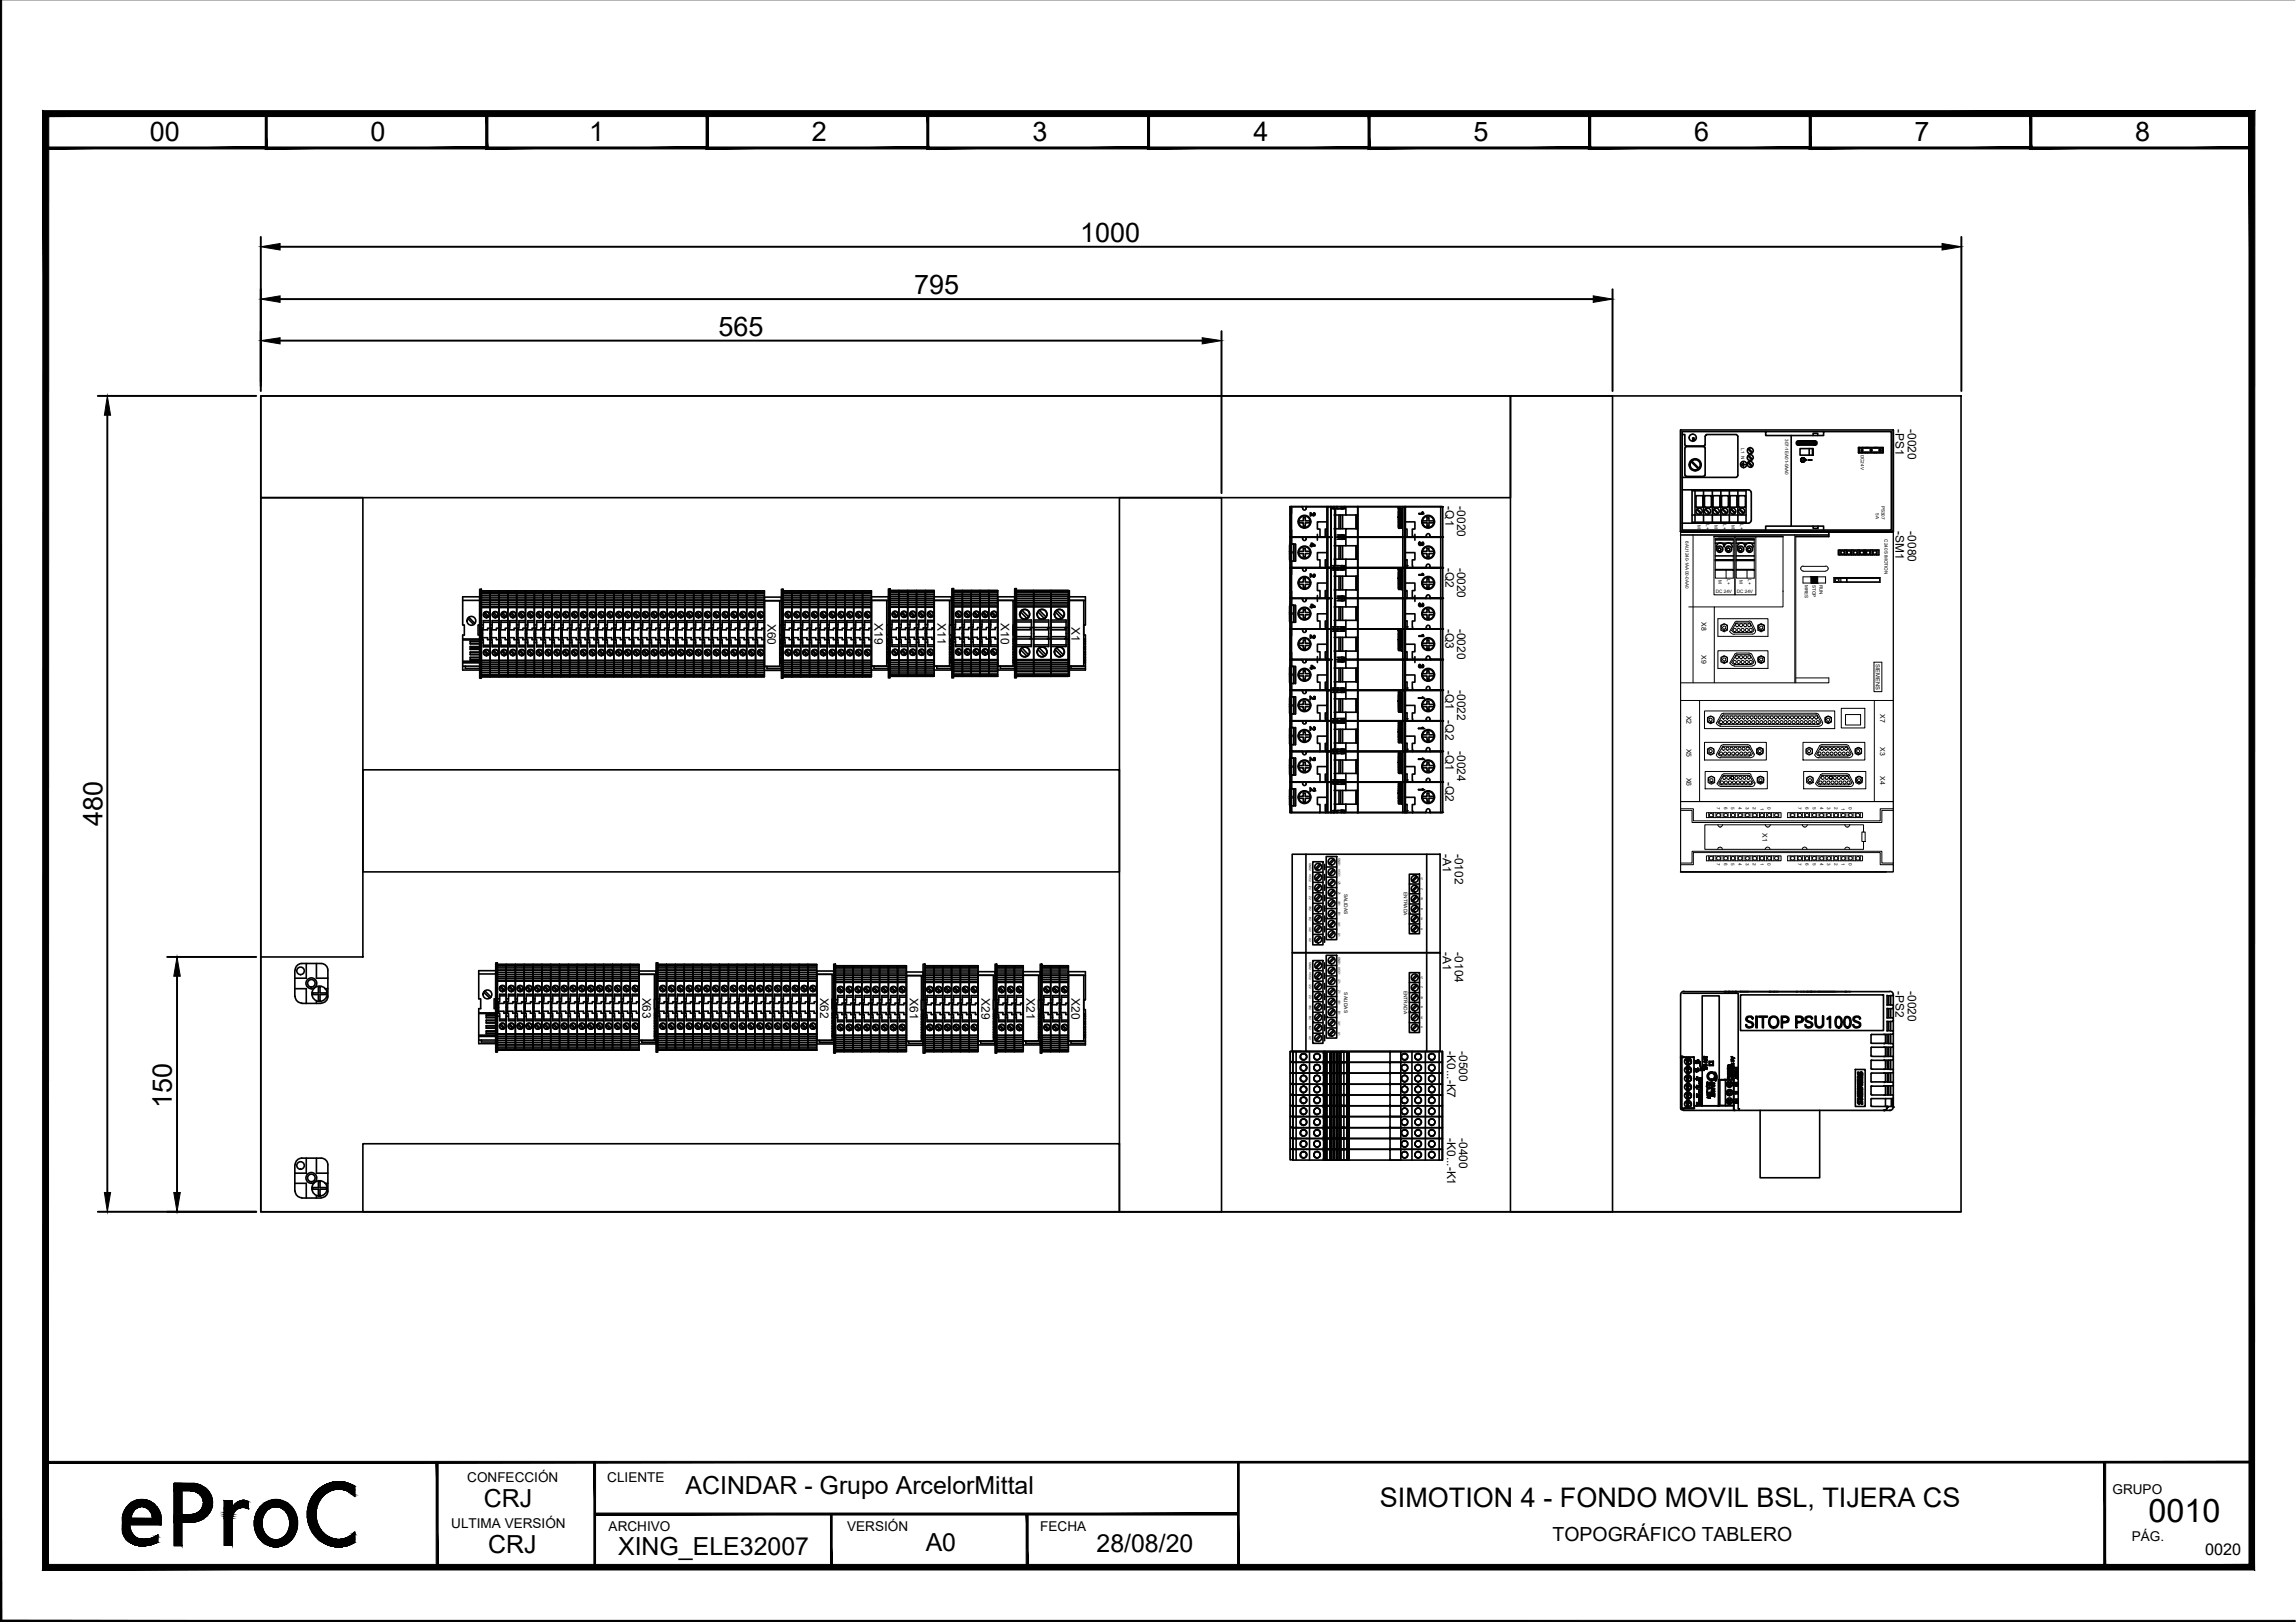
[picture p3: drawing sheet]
<svg xmlns="http://www.w3.org/2000/svg" width="297mm" height="210mm" viewBox="0 0 297 210" stroke-linecap="round" stroke-linejoin="round" font-family="sans-serif">
<defs><g id="words">
<text font-size="4.2" x="278" y="197">0010</text>
<g font-size="3.5">
<text x="19.4" y="18.3">00</text>
<text x="47.9" y="18.3">0</text>
<text x="76.2" y="18.3">1</text>
<text x="105" y="18.3">2</text>
<text x="133.6" y="18.3">3</text>
<text x="162.2" y="18.3">4</text>
<text x="190.6" y="18.3">5</text>
<text x="219.2" y="18.3">6</text>
<text x="247.7" y="18.3">7</text>
<text x="276.2" y="18.3">8</text>
<text x="139.7" y="31.3">1000</text>
<text x="118.3" y="38">795</text>
<text x="93" y="43.4">565</text>
<text x="13.3" y="106.9" transform="rotate(-90 13.3 106.9)">480</text>
<text x="22.2" y="143.4" transform="rotate(-90 22.2 143.4)">150</text>
<text x="178.5" y="195">SIMOTION 4 - FONDO MOVIL BSL, TIJERA CS</text>
</g>
<g font-size="3.2">
<text x="62.6" y="195">CRJ</text>
<text x="88.7" y="193.4">ACINDAR - Grupo ArcelorMittal</text>
<text x="63.2" y="201">CRJ</text>
<text x="80" y="201.3">XING_ELE32007</text>
<text x="119.8" y="200.7">A0</text>
<text x="141.9" y="200.8">28/08/20</text>
</g>
<text font-size="2.5" x="200.9" y="199.4">TOPOGRÁFICO TABLERO</text>
<text font-size="2.1" x="285.3" y="201.2">0020</text>
<g font-size="1.8">
<text x="60.5" y="191.7">CONFECCIÓN</text>
<text x="78.6" y="191.7">CLIENTE</text>
<text x="58.4" y="197.8">ULTIMA VERSIÓN</text>
<text x="273.3" y="193.4">GRUPO</text>
<text x="78.7" y="198.1">ARCHIVO</text>
<text x="109.6" y="198.1">VERSIÓN</text>
<text x="134.6" y="198.1">FECHA</text>
<text x="275.8" y="199.4">PÁG.</text>
</g>
<g font-size="1.5">
<text x="245.2" y="55.6" transform="rotate(90 245.2 55.6)">-PS1</text>
<text x="246.8" y="55.6" transform="rotate(90 246.8 55.6)">-0020</text>
<text x="187" y="65.5" transform="rotate(90 187 65.5)">-Q1</text>
<text x="188.5" y="65.5" transform="rotate(90 188.5 65.5)">-0020</text>
<text x="245.2" y="68.8" transform="rotate(90 245.2 68.8)">-SM1</text>
<text x="246.8" y="68.8" transform="rotate(90 246.8 68.8)">-0080</text>
<text x="187" y="73.5" transform="rotate(90 187 73.5)">-Q2</text>
<text x="188.5" y="73.5" transform="rotate(90 188.5 73.5)">-0020</text>
<text x="99.3" y="80.7" transform="rotate(90 99.3 80.7)">X60</text>
<text x="113.2" y="80.7" transform="rotate(90 113.2 80.7)">X19</text>
<text x="121.3" y="80.7" transform="rotate(90 121.3 80.7)">X11</text>
<text x="129.5" y="80.7" transform="rotate(90 129.5 80.7)">X10</text>
<text x="138.6" y="81.1" transform="rotate(90 138.6 81.1)">X1</text>
<text x="187" y="81.4" transform="rotate(90 187 81.4)">-Q3</text>
<text x="188.5" y="81.4" transform="rotate(90 188.5 81.4)">-0020</text>
<text x="187" y="89.3" transform="rotate(90 187 89.3)">-Q1</text>
<text x="188.5" y="89.3" transform="rotate(90 188.5 89.3)">-0022</text>
<text x="187" y="93.2" transform="rotate(90 187 93.2)">-Q2</text>
<text x="187" y="97.2" transform="rotate(90 187 97.2)">-Q1</text>
<text x="187" y="101.2" transform="rotate(90 187 101.2)">-Q2</text>
<text x="188.5" y="97.2" transform="rotate(90 188.5 97.2)">-0024</text>
<text x="186.6" y="110.5" transform="rotate(90 186.6 110.5)">-A1</text>
<text x="188.2" y="110.5" transform="rotate(90 188.2 110.5)">-0102</text>
<text x="186.6" y="123.2" transform="rotate(90 186.6 123.2)">-A1</text>
<text x="188.2" y="123.2" transform="rotate(90 188.2 123.2)">-0104</text>
<text x="83.1" y="129.1" transform="rotate(90 83.1 129.1)">X63</text>
<text x="106.1" y="129.1" transform="rotate(90 106.1 129.1)">X62</text>
<text x="117.7" y="129.2" transform="rotate(90 117.7 129.2)">X61</text>
<text x="127" y="129.2" transform="rotate(90 127 129.2)">X29</text>
<text x="132.8" y="129.2" transform="rotate(90 132.8 129.2)">X21</text>
<text x="138.6" y="129.2" transform="rotate(90 138.6 129.2)">X20</text>
<text x="245.2" y="128.3" transform="rotate(90 245.2 128.3)">-PS2</text>
<text x="246.8" y="128.3" transform="rotate(90 246.8 128.3)">-0020</text>
<text x="187.2" y="136" transform="rotate(90 187.2 136)">-K0...-K7</text>
<text x="188.8" y="136" transform="rotate(90 188.8 136)">-0500</text>
<text x="187.2" y="147.3" transform="rotate(90 187.2 147.3)">-K0...-K1</text>
<text x="188.8" y="147.3" transform="rotate(90 188.8 147.3)">-0400</text>
</g>
<g font-size=".9">
<text x="220.1" y="80.5" transform="rotate(90 220.1 80.5)">X8</text>
<text x="220.1" y="84.8" transform="rotate(90 220.1 84.8)">X9</text>
<text x="218.2" y="92.6" transform="rotate(90 218.2 92.6)">X2</text>
<text x="243.2" y="92.4" transform="rotate(90 243.2 92.4)">X7</text>
<text x="218.2" y="96.9" transform="rotate(90 218.2 96.9)">X5</text>
<text x="218.2" y="100.6" transform="rotate(90 218.2 100.6)">X6</text>
<text x="243.2" y="96.7" transform="rotate(90 243.2 96.7)">X3</text>
<text x="243.2" y="100.5" transform="rotate(90 243.2 100.5)">X4</text>
<text x="228" y="107.8" transform="rotate(90 228 107.8)">X1</text>
</g>
<text font-size=".7" x="242.7" y="85.9" transform="rotate(90 242.7 85.9)">SIEMENS</text>
<g font-size=".6">
<text x="225.3" y="58" transform="rotate(90 225.3 58)">L1 N</text>
<text x="231" y="56.8" transform="rotate(90 231 56.8)">307-1EA01-0AA0</text>
<text x="240.7" y="58.9" transform="rotate(90 240.7 58.9)">DC24V</text>
<text x="243.4" y="65.4" transform="rotate(90 243.4 65.4)">PS307</text>
<text x="218.1" y="70" transform="rotate(90 218.1 70)">6AU1240-1AA00-0AA0</text>
<text x="219.6" y="67.9" transform="rotate(90 219.6 67.9)">M</text>
<text x="220.7" y="67.8" transform="rotate(90 220.7 67.8)">L+</text>
<text x="221.8" y="67.9" transform="rotate(90 221.8 67.9)">M</text>
<text x="222.9" y="67.8" transform="rotate(90 222.9 67.8)">L+</text>
<text x="224" y="67.9" transform="rotate(90 224 67.9)">M</text>
<text x="225.1" y="67.8" transform="rotate(90 225.1 67.8)">L+</text>
<text x="242.7" y="66.4" transform="rotate(90 242.7 66.4)">5A</text>
<text x="243.8" y="69.8" transform="rotate(90 243.8 69.8)">C240 SIMOTION</text>
<text x="222" y="76.7">DC 24V</text>
<text x="222.3" y="75" transform="rotate(90 222.3 75)">M</text>
<text x="223.4" y="74.9" transform="rotate(90 223.4 74.9)">L+</text>
<text x="224.7" y="76.7">DC 24V</text>
<text x="225" y="75" transform="rotate(90 225 75)">M</text>
<text x="226.1" y="74.9" transform="rotate(90 226.1 74.9)">L+</text>
<text x="233.5" y="75.7" transform="rotate(90 233.5 75.7)">MRES</text>
<text x="234.5" y="75.7" transform="rotate(90 234.5 75.7)">STOP</text>
<text x="235.4" y="75.7" transform="rotate(90 235.4 75.7)">RUN</text>
<text x="222.1" y="104.5" transform="rotate(90 222.1 104.5)">7</text>
<text x="223.1" y="104.5" transform="rotate(90 223.1 104.5)">6</text>
<text x="224" y="104.5" transform="rotate(90 224 104.5)">5</text>
<text x="224.9" y="104.5" transform="rotate(90 224.9 104.5)">4</text>
<text x="225.8" y="104.5" transform="rotate(90 225.8 104.5)">3</text>
<text x="226.8" y="104.5" transform="rotate(90 226.8 104.5)">2</text>
<text x="227.8" y="104.5" transform="rotate(90 227.8 104.5)">1</text>
<text x="228.7" y="104.5" transform="rotate(90 228.7 104.5)">0</text>
<text x="232.6" y="104.5" transform="rotate(90 232.6 104.5)">7</text>
<text x="233.6" y="104.5" transform="rotate(90 233.6 104.5)">6</text>
<text x="234.5" y="104.5" transform="rotate(90 234.5 104.5)">5</text>
<text x="235.5" y="104.5" transform="rotate(90 235.5 104.5)">4</text>
<text x="236.4" y="104.5" transform="rotate(90 236.4 104.5)">3</text>
<text x="237.3" y="104.5" transform="rotate(90 237.3 104.5)">2</text>
<text x="238.3" y="104.5" transform="rotate(90 238.3 104.5)">1</text>
<text x="239.2" y="104.5" transform="rotate(90 239.2 104.5)">0</text>
<text x="222.1" y="111.7" transform="rotate(90 222.1 111.7)">7</text>
<text x="223.1" y="111.7" transform="rotate(90 223.1 111.7)">6</text>
<text x="224" y="111.7" transform="rotate(90 224 111.7)">5</text>
<text x="224.9" y="111.7" transform="rotate(90 224.9 111.7)">4</text>
<text x="225.8" y="111.7" transform="rotate(90 225.8 111.7)">3</text>
<text x="226.8" y="111.7" transform="rotate(90 226.8 111.7)">2</text>
<text x="227.8" y="111.7" transform="rotate(90 227.8 111.7)">1</text>
<text x="228.7" y="111.7" transform="rotate(90 228.7 111.7)">0</text>
<text x="232.6" y="111.7" transform="rotate(90 232.6 111.7)">7</text>
<text x="233.6" y="111.7" transform="rotate(90 233.6 111.7)">6</text>
<text x="234.5" y="111.7" transform="rotate(90 234.5 111.7)">5</text>
<text x="235.5" y="111.7" transform="rotate(90 235.5 111.7)">4</text>
<text x="236.4" y="111.7" transform="rotate(90 236.4 111.7)">3</text>
<text x="237.3" y="111.7" transform="rotate(90 237.3 111.7)">2</text>
<text x="238.3" y="111.7" transform="rotate(90 238.3 111.7)">1</text>
<text x="239.2" y="111.7" transform="rotate(90 239.2 111.7)">0</text>
<text x="173.9" y="115.7" transform="rotate(90 173.9 115.7)">SALIDAS</text>
<text x="181.6" y="115.5" transform="rotate(90 181.6 115.5)">ENTRADA</text>
<text x="173.9" y="128.4" transform="rotate(90 173.9 128.4)">SALIDAS</text>
<text x="181.6" y="128.2" transform="rotate(90 181.6 128.2)">ENTRADA</text>
</g>
<g font-size=".4">
<text x="169.4" y="111.6" transform="rotate(90 169.4 111.6)">GND2</text>
<text x="169.4" y="113" transform="rotate(90 169.4 113)">VCC2</text>
<text x="173.1" y="111" transform="rotate(90 173.1 111)">GND1</text>
<text x="173.1" y="112.4" transform="rotate(90 173.1 112.4)">VCC1</text>
<text x="173.1" y="114" transform="rotate(90 173.1 114)">/Z1</text>
<text x="183.8" y="113.6" transform="rotate(90 183.8 113.6)">/Z</text>
<text x="169.4" y="114.6" transform="rotate(90 169.4 114.6)">/Z2</text>
<text x="169.4" y="116" transform="rotate(90 169.4 116)">Z2</text>
<text x="169.4" y="117.3" transform="rotate(90 169.4 117.3)">/B2</text>
<text x="169.4" y="118.7" transform="rotate(90 169.4 118.7)">B2</text>
<text x="169.4" y="120" transform="rotate(90 169.4 120)">/A2</text>
<text x="173.1" y="115.4" transform="rotate(90 173.1 115.4)">Z1</text>
<text x="173.1" y="116.6" transform="rotate(90 173.1 116.6)">/B1</text>
<text x="173.1" y="118" transform="rotate(90 173.1 118)">B1</text>
<text x="173.1" y="119.3" transform="rotate(90 173.1 119.3)">/A1</text>
<text x="183.8" y="114.9" transform="rotate(90 183.8 114.9)">Z</text>
<text x="183.8" y="116.1" transform="rotate(90 183.8 116.1)">/B</text>
<text x="183.8" y="117.4" transform="rotate(90 183.8 117.4)">B</text>
<text x="183.8" y="118.7" transform="rotate(90 183.8 118.7)">/A</text>
<text x="169.4" y="121.4" transform="rotate(90 169.4 121.4)">A2</text>
<text x="169.4" y="124.4" transform="rotate(90 169.4 124.4)">GND2</text>
<text x="169.4" y="125.8" transform="rotate(90 169.4 125.8)">VCC2</text>
<text x="173.1" y="120.7" transform="rotate(90 173.1 120.7)">A1</text>
<text x="173.1" y="123.8" transform="rotate(90 173.1 123.8)">GND1</text>
<text x="173.1" y="125.2" transform="rotate(90 173.1 125.2)">VCC1</text>
<text x="183.8" y="120.1" transform="rotate(90 183.8 120.1)">A</text>
<text x="169.4" y="127.4" transform="rotate(90 169.4 127.4)">/Z2</text>
<text x="169.4" y="128.7" transform="rotate(90 169.4 128.7)">Z2</text>
<text x="169.4" y="130.1" transform="rotate(90 169.4 130.1)">/B2</text>
<text x="169.4" y="131.4" transform="rotate(90 169.4 131.4)">B2</text>
<text x="173.1" y="126.7" transform="rotate(90 173.1 126.7)">/Z1</text>
<text x="173.1" y="128.1" transform="rotate(90 173.1 128.1)">Z1</text>
<text x="173.1" y="129.4" transform="rotate(90 173.1 129.4)">/B1</text>
<text x="173.1" y="130.8" transform="rotate(90 173.1 130.8)">B1</text>
<text x="183.8" y="126.3" transform="rotate(90 183.8 126.3)">/Z</text>
<text x="183.8" y="127.6" transform="rotate(90 183.8 127.6)">Z</text>
<text x="183.8" y="128.9" transform="rotate(90 183.8 128.9)">/B</text>
<text x="183.8" y="130.2" transform="rotate(90 183.8 130.2)">B</text>
<text x="183.8" y="131.5" transform="rotate(90 183.8 131.5)">/A</text>
<text x="169.4" y="132.7" transform="rotate(90 169.4 132.7)">/A2</text>
<text x="169.4" y="134.1" transform="rotate(90 169.4 134.1)">A2</text>
<text x="173.1" y="132.1" transform="rotate(90 173.1 132.1)">/A1</text>
<text x="173.1" y="133.5" transform="rotate(90 173.1 133.5)">A1</text>
<text x="183.8" y="132.8" transform="rotate(90 183.8 132.8)">A</text>
</g>
</g></defs>
<g fill="none" stroke="#000" stroke-width=".21">
<path d="M33.7 51.2h220v105.6h-220zM33.7 51.2h161.7v13.2h-161.7zM195.4 51.2h13.2v105.6h-13.2zM217.4 55.6h27.5v13.2h-27.5zM217.6 56.2h.4v1.4l.1 .1h2.5v-1.3l.2-.2h3.8l.2 .2v5.1l-.1 .2-.1 .1h-7M218 57.8h2.6v3.8l-.2 .1h-2.2l-.2-.2zM218.8 59.7l.9 1M218.9 59.7l.9 .9M219 56.2a.44 .44 0 0 0-.5 .4 .44 .44 0 0 0 .5 .5M219 56.2a.44 .44 0 0 1 .5 .4 .44 .44 0 0 1-.5 .5M219.2 57v-.3h-.2v.4M219.3 59.5a.66 .66 0 0 0-.6 .6"/>
<path d="M219.3 59.4a.78 .78 0 0 0-.7 1.1 .78 .78 0 0 0 1.3 .2 .78 .78 0 0 0-.3-1.3h-.3M219.3 59.5a.66 .66 0 0 1 .7 .6M225.6 59.9v.4M226.1 58.1l.5 .5M226.1 59l.5 .5M226.1 59.9l.5 .5M226.2 58.1l.5 .4M226.2 58.9l.5 .5M226.2 59.8l.5 .5M226.4 57.9a.4 .4 0 0 1 .4 .4 .4 .4 0 0 1-.4 .4M226.4 58.8a.4 .4 0 0 1 .4 .3 .4 .4 0 0 1-.2 .5l-.5-.1v-.3M226.4 59.7h.1a.38 .38 0 0 1 .3 .4 .38 .38 0 0 1-.4 .4"/>
<path d="M226.5 57.9a.4 .4 0 0 0-.4 .4 .4 .4 0 0 0 .4 .4M226.5 58.8a.4 .4 0 0 0-.4 .4M226.5 59.7a.4 .4 0 0 0-.4 .4 .4 .4 0 0 0 .4 .4M228.4 55.9h16.3v12.7h-27.1v-12.7h10.8v.5h7.5v-.5M231.7 56.4v11.7M232.4 57.4v-.2l.2 .1 .1-.2v.2h2.1l-.1 .2h-2M232.6 57.3h2.3l.1-.1v.2l-.1-.1v.2h-.2l.2 .1h-2.3l.1-.1v-.2zM232.6 57.1h2.3zM232.6 57.1l-.2 .1M232.7 57.5h.1M232.7 57.5h-.1v-.2l-.2 .1 .2 .2M232.9 58.1h1.7v.8h-1.7z"/>
<path d="M233 59.4l.2-.2 .2 .1 .1 .2-.1-.2h-.2l-.2 .1v.2l.2 .2h.1l.2-.2v.1l-.4 .1-.1-.2zM233.3 59.5h.4zM233.5 59.6h.1M233.5 59.5h.1M233.9 59.5h.5zM234.1 58.1v.8M234.5 58.1v.8M234.6 56.4v-.3h.6v.3M234.7 57.1h.1M234.7 57.1l.2 .1v.1h-.1zM234.9 57.1l.1 .1M235 57.4l-.1 .2"/>
<path d="M240.5 57.9h.1M240.5 57.9h3.1v.7h-3.1zM240.5 57.9h3.1M240.5 58v.5v.1v-.7h3.1v.7h-3.1M240.5 58.5l3.1 .1M240.9 58.4l.1-.1-.1-.2-.1 .2 .1 .1M240.9 57.9h.1M240.9 58.6h.1M241.3 57.9h.1M241.3 58.6h.1M241.6 57.9h.1M241.6 58.6h.1"/>
<path d="M242 58.4l-.1-.1 .1-.2 .2 .2-.2 .1M242.5 57.9h.1M242.5 58.6h.1M242.7 57.9h.1M242.7 58.6h.1M243.4 58.2l-.2 .2-.1-.1 .1-.2 .1 .2M243.5 58v.5M33.7 64.4h13.2v59.4h-13.2zM59.9 77.2h2.2v3.7h-.3v1.3h.3v4.5h-2.2v-4.5h.2v-1.3h-.2zM59.9 77.7h2.2M60.7 79.9l.7 .8M62.1 76.3h.2v11.5h-.2z"/>
<path d="M62.3 77.3h38.8v3.6h-.2v1.3h.2v4.6h-38.8M62.3 77.7h38.8M62.3 78h36.6M62.3 78.2h36.6M62.3 78.5h36.6M62.3 78.6h36.6M62.3 76.6h36.6M62.3 76.8h36.6M62.3 77h36.6M62.3 77.5h36.6M62.6 79.4l.5 .5M62.7 79.3l.5 .5"/>
<path d="M63.4 76.5v11.1M63.8 79.4l.4 .5M63.9 79.3l.4 .5M64.6 76.5v11.1M64.9 79.4l.5 .5M65 79.3l.5 .5M65.7 76.5v11.1M66 79.4l.5 .5M66.2 79.3l.4 .5M66.8 76.5v11.1M67.2 79.4l.5 .5M67.3 79.3l.5 .5"/>
<path d="M68 76.5v11.1M68.3 79.4l.5 .5M68.5 79.3l.4 .5M69.1 76.5v11.1M69.5 79.4l.5 .5M69.6 79.3l.5 .5M70.3 76.5v11.1M70.6 79.4l.5 .5M70.7 79.3l.5 .5M71.4 76.5v11.1M71.8 79.4l.5 .5M71.9 79.3l.4 .5"/>
<path d="M72.6 76.5v11.1M72.9 79.4l.5 .5M73 79.3l.5 .5M73.7 76.5v11.1M74 79.4l.5 .5M74.2 79.3l.4 .5M74.8 76.5v11.1M75.2 79.4l.5 .5M75.3 79.3l.5 .5M76 76.5v11.1M76.3 79.4l.5 .5M76.5 79.3l.4 .5"/>
<path d="M77.1 76.5v11.1M77.5 79.4l.5 .5M77.6 79.3l.5 .5M78.3 76.5v11.1M78.6 79.4l.5 .5M78.7 79.3l.5 .5M79.4 76.5v11.1M79.8 79.4l.5 .5M79.9 79.3l.4 .5M80.6 76.5v11.1M80.9 79.4l.5 .5M81 79.3l.5 .5"/>
<path d="M81.7 76.5v11.1M82 79.4l.6 .5M82.2 79.3l.4 .5M82.9 76.5v11.1M83.2 79.4l.5 .5M83.3 79.3l.5 .5M84 76.5v11.1M84.3 79.4l.5 .5M84.5 79.3l.4 .5M85.2 76.5v11.1M85.5 79.4l.5 .5M85.6 79.3l.5 .5"/>
<path d="M86.3 76.5v11.1M86.6 79.4l.5 .5M86.7 79.3l.5 .5M87.5 76.5v11.1M87.8 79.4l.5 .5M87.9 79.3l.4 .5M88.6 76.5v11.1M88.9 79.4l.5 .5M89 79.3l.5 .5M89.7 76.5v11.1M90 79.4l.6 .5M90.2 79.3l.5 .5"/>
<path d="M90.9 76.5v11.1M91.2 79.4l.5 .5M91.3 79.3l.5 .5M92 76.5v11.1M92.4 79.4l.4 .5M92.5 79.3l.5 .5M93.2 76.5v11.1M93.5 79.4l.5 .5M93.6 79.3l.5 .5M94.3 76.5v11.1M94.7 79.4l.4 .5M94.7 79.3l.6 .5"/>
<path d="M95.5 76.5v11.1M95.8 79.4l.5 .5M95.9 79.3l.5 .5M96.6 76.5v11.1M96.9 79.4l.5 .5M97 79.3l.5 .5M97.7 76.5v11.1M98.1 79.4l.5 .5M98.2 79.3l.5 .5M98.9 77.7h2v8.5h-2zM101.1 76.3h.2v11.5h-.2zM101.3 77.7h11.4"/>
<path d="M101.3 78h11.4M101.3 78.2h11.4M101.3 78.5h11.4M101.3 78.6h11.4M101.3 76.6h11.4M101.3 76.8h11.4M101.3 77h11.4M101.3 77.3h11.4M101.3 77.5h11.4M101.6 79.4l.5 .5M101.7 79.3l.5 .5M102.4 76.5v11.1"/>
<path d="M102.8 79.4l.5 .5M102.9 79.3l.5 .5M103.6 76.5v11.1M103.9 79.4l.5 .5M104 79.3l.5 .5M104.7 76.5v11.1M105.1 79.4l.4 .5M105.2 79.3l.5 .5M105.9 76.5v11.1M106.2 79.4l.5 .5M106.3 79.3l.5 .5M107 76.5v11.1"/>
<path d="M107.4 79.4l.4 .5M107.4 79.3l.6 .5M108.2 76.5v11.1M108.5 79.4l.5 .5M108.6 79.3l.5 .5M109.3 76.5v11.1M109.6 79.4l.5 .5M109.7 79.3l.5 .5M110.4 76.5v11.1M110.8 79.4l.5 .5M110.9 79.3l.5 .5M111.6 76.5v11.1"/>
<path d="M111.9 79.4l.5 .5M112 79.3l.5 .5M112.7 77.7h2v8.5h-2zM112.7 77.2h2.2v3.7h-.2v1.3h.2v4.5h-2.2M112.7 77.7h2.2M114.9 76.2h.2v11.5h-.2zM115.1 77.2h8v3.7h-.2v1.3h.2v4.5h-8M115.1 77.7h8M115.1 77.9h5.8M115.1 76.7h5.8M115.1 77h5.8M115.1 78.2h5.8"/>
<path d="M115.1 78.5h5.8M115.1 78.6h5.8M115.1 76.6h5.8M115.1 77.5h5.8M115.5 79.3l.5 .5M115.6 79.2l.5 .5M116.3 76.4v11.1M116.6 79.3l.5 .5M116.8 79.2l.4 .5M117.4 76.4v11.1M117.8 79.3l.5 .5M117.9 79.2l.5 .5"/>
<path d="M118.6 76.4v11.1M118.9 79.3l.5 .5M119 79.2l.5 .5M119.7 76.4v11.1M120.1 79.3l.5 .5M120.2 79.2l.5 .5M120.9 77.7h2v8.5h-2zM123.1 76.2h.3v11.5h-.3zM123.4 77.4h5.7M123.4 78.5h5.7M123.4 77.7h7.9M123.4 78.2h5.7"/>
<path d="M123.4 78.4h5.7M123.4 77.9h5.7M123.4 77.2h5.7M123.4 76.7h5.7M123.4 77h5.7M123.4 76.6h5.7M123.7 79.3l.5 .5M123.8 79.2l.5 .5M124.5 76.4v11.1M124.8 79.3l.5 .5M124.9 79.2l.5 .5M125.6 76.4v11.1"/>
<path d="M126 79.3l.4 .5M126.1 79.2l.5 .5M126.8 76.4v11.1M127.1 79.3l.5 .5M127.2 79.2l.5 .5M127.9 76.4v11.1M128.3 79.3l.4 .5M128.4 79.2l.5 .5M129.1 77.7h2v8.5h-2zM129.1 77.2h2.2v3.7h-.2v1.3h.2v4.5h-7.9M131.3 76.2h.2v11.5h-.2zM131.5 77.4h6.7"/>
<path d="M131.5 78.5h6.7M131.5 77.7h8.9M131.5 78.2h6.7M131.5 78.4h6.7M131.5 77.9h6.7M131.5 77.2h6.7M131.5 76.7h6.7M131.5 77h6.7M131.5 76.6h6.7M131.5 76.4v11.1M132 79.2l.8 .8M132.2 79l.9 .8"/>
<path d="M133.7 76.4h-2.2h2.2M133.7 76.4v11.1M134.3 79.2l.8 .8M134.5 79l.8 .8M136 76.4h-2.3h2.3M136 76.4v11.1M136.5 79.2l.8 .8M136.7 79l.8 .8M138.2 77.7h2v8.5h-2zM138.2 77.2h2.2v3.7h-.2v1.3h.2v4.5h-8.9M138.2 76.4h-2.2h2.2M138.2 76.4v11.1"/>
<path d="M138.3 76.4v11.1M144.8 64.4h13.2v92.4h-13.2zM166.8 71.3v.3M166.8 79.3v.3M166.9 65.6h.2v3.9h-.2zM166.9 69.5h.2v.9h-.2v-.1zM166.9 65.5l.2 .1M166.9 70.4h.1v.9h-.2zM166.9 65.6h.1M166.9 69.5h.1M166.9 73.5h.1M166.9 73.5h.2v3.9h-.2z"/>
<path d="M166.9 77.4h.2v.9l-.2-.1zM166.9 73.5h.2M166.9 78.3h.1v1h-.2zM166.9 77.4h.1M166.9 69.5h.2M166.9 73.5h5.3M166.9 77.4h.2M166.9 72.6h.2v.9h-.2zM166.9 70.4h.1M166.9 78.3h.1M166.9 71.3v.3M166.9 72.6h.1"/>
<path d="M166.9 79.3v.3M167 70.4v.9M167 71.6h-.2l.1 1h.1v-1v1M167 78.3v1M167 79.6h-.2l.1 .9h.1v-.9v.9M167 72.6h.1M167 70.4h.1M167 78.3h.1M167.1 71.3v.1M167.1 79.3h.1M167.1 69.5l1.3 .1M167.1 69.5v.9h.3"/>
<path d="M167.1 65.5h1.3l-1.3 .1M167.1 69.5h4.6M167.1 73.5h.1M167.1 70.4h.1M167.1 71.4v.2v-.1M167.1 77.4l1.3 .1M167.1 77.4v.9h.3M167.1 73.5h1.3h-1.3M167.1 77.4h4.6M167.1 78.3h.1M167.1 79.3v.2M167.1 72.6h.5"/>
<path d="M167.1 65.6v.8M167.1 69.5h.1M167.1 73.5v.9M167.1 77.4h.1M167.3 70.4v2.2M167.3 78.3v2.2M167.4 70.4h.2v2.2M167.4 78.3h.2v2.2M167.4 70.4v2.2M167.4 78.3v2.2M167.6 70.4v2.2M167.6 78.3v2.2"/>
<path d="M168 71.3h.6v-.3h.3v.3h.6M168 67.4h.6v-.4h.3v.4h.6M168 67.7h.6v.4h.3v-.4h.6M168 71.6h.6v.5h.3v-.5h.6M168 79.3h.6v-.4h.3v.4h.6M168 75.3h.6v-.4h.3v.4h.6M168 75.6h.6v.4h.3v-.4h.6M168 79.6h.6v.4h.3v-.4h.6M168 71.4a.74 .74 0 0 1 1.2-.5 .74 .74 0 0 1 0 1.2 .74 .74 0 0 1-1.2-.5M168 71.4v.2M168 79.3a.74 .74 0 0 1 1.2-.5 .74 .74 0 0 1 0 1.2 .74 .74 0 0 1-1.2-.4M168 79.3v.3"/>
<path d="M168.4 65.5h.6M168.5 69.5v.1M168.5 65.6h.1M168.5 77.5v.2M168.5 73.5v.1M168.5 65.7l.1 .3h.2l.2-.2M168.5 73.6l.1 .3h.2l.2-.2M168.5 69.6v.2M168.5 69.7l.3 .2 .2-.2M168.5 77.7l.3 .2 .2-.2M169 65.7v.1M169 69.6v.2"/>
<path d="M169 73.6v.1M169 77.5v.2M169.1 69.5l-.1 .1M169.1 65.6h-.1M169.1 77.5h-.1M169.1 73.5l-.1 .1M169.5 66.4l.5 .3 .1-.1-.1-.2h.1v.2l-.2 .2-.3-.3v.3h-.1zM169.5 74.3l.5 .3h.1l-.1-.3h.1v.2l-.2 .2-.3-.3v.3h-.1zM169.6 70.3l.5 .2v.2h-.4v.1l-.2-.1v-.1h.1zM169.6 78.2l.5 .3v.1h-.4v.1l-.2-.1v-.1h.1zM169.7 70.4l.4 .2h-.4zM169.7 78.3l.4 .2h-.4z"/>
<path d="M170.4 69.1v.8M170.4 77.1v.7M170.7 69.5h1M170.7 77.4h1M171.5 73.5h.1M171.7 69.5h.1M171.7 69.5v4h.1M171.7 65.5l-2.7 .1h2.7v3.9h.1M171.7 69.5l-2.7 .1M171.7 71.5h-1.3v.9h.4v1.1h-3.7v-.9M171.7 67.5h-1.3v1h.4v1h-3.7v-.9M171.7 68.5h-.2v1"/>
<path d="M171.7 72.4h-.2v1.1M171.7 77.4h.1M171.7 77.4v4h.1M171.7 73.5h-2.7h2.7v3.9h.1M171.7 77.4l-2.7 .1M171.7 79.4h-1.3v1h.4v1h-3.7v-.9M171.7 75.5h-1.3v.9h.4v1h-3.7v-.8M171.7 76.4h-.2v1M171.8 65.6h.4v7.9h.4h-.4M171.8 73.5h.4M171.8 69.5h-.1h.1M171.8 73.5h.4v7.9h.4h-.4"/>
<path d="M171.8 77.4h-.1h.1M171.8 69.5h.4M171.8 65.6v3.9M171.8 69.5v4M171.8 73.5v3.9M171.8 77.4v4M171.8 77.4h.4M171.8 69.5h.1M171.8 73.5h.1M171.8 65.6h.1M171.8 73.5h-.1h.1M171.8 77.4h.1"/>
<path d="M172.2 69.5h.1M172.2 65.6h.1M172.2 73.5h.1M172.2 77.4h.1M172.2 65.6v3.9M172.2 73.5v3.9M172.2 69.5v4M172.2 65.5h-.5l.1 .1M172.2 65.8h.6v7.4h-.6zM172.2 77.4v4M172.2 73.8h.6v7.3h-.6zM172.2 65.8v7.4"/>
<path d="M172.2 73.8v7.3M172.6 73.2v.3M172.6 65.5l-.4 .1h9.3v3.9h-5.8h5.8v4M172.6 72.4h1.5v1.1h-.1v-.3h-1M172.6 73.2v.3h.4h2.6M172.6 65.6v.2M172.6 73.5v.3M172.6 66.6h1.5M172.6 70.6h1.5M172.6 68.4h1.5M172.6 78.5h1.5M172.6 76.3h1.5"/>
<path d="M172.6 74.6h1.5M172.6 73.2l.1-7.4v7.4M172.6 65.6h.1M172.6 73.5h.1M172.6 73.5h-.4h3.5M173 69.2h1v.3M173 77.1h1v.3M173 65.5l2.6 .1M173 69.5h.7M173 77.4h.7M173.2 65.8h-.4v7.4h.4M173.2 73.8h-.4v7.3h.4"/>
<path d="M173.2 66.6v1.8M173.2 69.2v.6M173.2 70.6v1.8M173.2 74.6v1.7M173.2 77.1v.6M173.2 78.5v1.8M173.4 66.6v1.8M173.4 70.6v1.8M173.4 74.6v1.7M173.4 78.5v1.8M173.5 73.2v.3M173.5 69.2v.3"/>
<path d="M173.5 77.1v.3M173.5 65.6v.2M173.5 73.5h.1M173.5 65.6h.1M173.5 69.5h.1M173.5 73.5v.3M173.5 77.4h.1M173.5 69.2h.1M173.5 69.8h.1M173.5 73.2h.1M173.5 65.8h.1M173.5 77.7h.1"/>
<path d="M173.5 77.1h.1M173.5 73.8h.1M173.6 69.5v.3h.1M173.6 65.6v.2h.1M173.6 77.4v.3h.1M173.6 73.5v.3h.1M173.7 66.6v1.8M173.7 70.6v1.8M173.7 74.6v1.7M173.7 78.5v1.8M173.7 65.6l.1 .2M173.7 69.5l.1 .3"/>
<path d="M173.7 73.5h-.2h.3M173.7 69.2h-.1v.3M173.7 73.2h-.1v.3M173.7 73.5l.1 .3M173.7 77.4l.1 .3M173.7 77.1h-.1v.3M173.8 69.2l-.1 .3h.3M173.8 73.2l-.1 .3h.3M173.8 69.5h.1M173.8 65.6h.1M173.8 73.5h.1M173.8 77.1l-.1 .3h.3"/>
<path d="M173.8 77.4h.1M174 69.5v.3h-1M174 65.5v.3h-1v-.2h-.4v.2M174 69.5h.1M174 73.5h.1M174 77.4v.3h-1M174 73.5v.3h-1v-.3h-.4v.3M174 77.4h.1M174.1 68.4h1.5v1.1h-1.5zM174.1 69.5v1.1h1.5M174.1 65.6v1h1.5M174.1 72.4h1.5l.1 1.1v-4l-.1 2.9"/>
<path d="M174.1 76.3h1.5v1.1h-1.5zM174.1 77.4v1.1h1.5M174.1 73.5v1.1h1.5M175.4 66.6v1.8M175.4 70.6v1.8M175.4 74.6v1.7M175.4 78.5v1.8M175.5 66.6v1.8M175.5 70.6v1.8M175.5 74.6v1.7M175.5 78.5v1.8M175.6 69.5h.1"/>
<path d="M175.6 73.5h.1M175.6 65.6h.1M175.6 73.5h5.9v3.9h-5.8h5.8v4M175.6 77.4h.1M175.6 65.6v3.9M175.6 73.5v3.9M175.6 65.6v2.8M175.6 73.5v2.8M175.7 65.5l6 .1M175.7 73.5h5.8h-5.8M175.7 73.5h6M180.9 68.1h.1v.2l.2-.2 .1 .2h-.1v-.1l-.1 .1h-.2z"/>
<path d="M180.9 67.7h.4v.1l-.2 .1h.2v.1h-.4v-.1l.3-.2h-.3zM180.9 67.3h.4v.3h-.1v-.2h-.1v.1l-.1-.1v.2h-.1zM180.9 66.7h.4v.1l-.2 .1 .2 .1v.2h-.4v-.1h.3l-.3-.2 .3-.1h-.3zM180.9 66.3h.4v.3h-.1v-.2h-.1v.2l-.1-.2v.2h-.1zM180.9 66.1h.4v.1h-.4zM180.9 65.7h.1v.2l.2-.2 .1 .3h-.1v-.2l-.2 .2h-.1zM180.9 76h.1v.2l.2-.2 .1 .3h-.1v-.2l-.2 .2h-.1zM180.9 75.6h.4v.1l-.2 .1h.2v.1h-.4v-.1l.3-.1h-.3zM180.9 75.2h.4v.3h-.1v-.2h-.1v.2l-.1-.2v.2h-.1zM180.9 74.6h.4v.1l-.2 .2h.2v.2h-.4v-.1h.3l-.3-.1v-.1l.3-.1h-.3zM180.9 74.2h.4v.3h-.1v-.1h-.1v.1l-.1-.1v.1h-.1zM180.9 74h.4v.1h-.4z"/>
<path d="M180.9 73.6h.1v.2l.2-.2 .1 .3h-.1v-.1l-.2 .1h-.1zM181.5 73.5h.2zM181.5 69.5h.1M181.5 65.5h.3l-.1 .1M181.5 77.4h.1M181.5 73.5h.2M181.7 69.5h-8.7h.5v.3M181.7 69.5h-.2h.2M181.7 73.5h.1h-.1M181.7 69.5h.1zM181.7 69.5h.1v4M181.7 73.5h.1"/>
<path d="M181.7 69.5h.1M181.7 65.6h.1M181.7 77.4h-8.7h.5v.3M181.7 77.4h-.2h.2M181.7 77.4h.1zM181.7 77.4h.1v4M181.7 77.4h.1M181.7 65.6v3.9M181.7 69.5v4M181.7 73.5v3.9M181.7 77.4v4M181.8 73.5h.1"/>
<path d="M181.8 72.4h.2v1.1h-.2h1M181.8 69.5h4.6v4h.2M181.8 71.5h1.2v.9h-.3l.1 1.1M181.8 65.5l4.8 .1v3.9h-.2v-3.9h-4.6v3.9h1M181.8 67.5h1.2v1h-.3l.1 1M181.8 68.5h.2v1M181.8 77.4h4.6v4h.2M181.8 79.4h1.2v1h-.3l.1 1M181.8 73.5h4.8v3.9h-.2v-3.9h-4.6v3.9h1M181.8 75.5h1.2v.9h-.3l.1 1M181.8 76.4h.2v1M181.8 69.5h3.2"/>
<path d="M181.8 77.4h3.2M182 73.2h.1M182.8 73.5h1.6h-1.6M182.8 69.5h1.6M182.8 73.5h.1M182.8 77.4h1.6M182.8 69.5h.1M182.8 77.4h.1M183 69.1v.8M183 77.1v.7M183.6 66.4h.5l-.1-.1h.1l.1 .2h-.6zM183.6 74.4h.5l-.1-.2h.1l.1 .2h-.6z"/>
<path d="M183.6 70.2h.1l-.1 .2 .1 .1 .2-.1v-.1v.2h.2l-.1-.3a.2 .2 0 0 1 .2 .2 .2 .2 0 0 1-.3 .1l-.1 .1-.2-.1-.1-.1zM183.6 78.1h.1l-.1 .2 .1 .1 .2-.2 .1 .2 .1-.1-.1-.2a.2 .2 0 0 1 .2 .2 .2 .2 0 0 1-.3 .2v-.1a.19 .19 0 0 1-.3 0 .19 .19 0 0 1 0-.3zM184 71.6h.6v.5h.3v-.5h.6M184 67.4h.6v-.4h.3v.4h.6M184 71.3h.6v-.3h.3v.3h.6M184 79.6h.6v.4h.3v-.4h.6M184 75.3h.6v-.4h.3v.4h.6M184 79.3h.6v-.4h.3v.4h.6M184 67.7h.6v.4h.3v-.4h.6M184 75.6h.6v.4h.3v-.4h.6M184 71.4a.74 .74 0 0 1 1.2-.5 .74 .74 0 0 1 0 1.2 .74 .74 0 0 1-1.2-.5M184 71.4v.2"/>
<path d="M184 79.3a.74 .74 0 0 1 1.2-.5 .74 .74 0 0 1 0 1.2 .74 .74 0 0 1-1.2-.4M184 79.3v.3M184.4 69.5h.1M184.4 77.4h.1M184.5 73.4l-.1 .1h.6M184.5 69.4h.1M184.5 73.3v.1M184.5 73.2l.3-.2 .2 .2M185 77.2l.1 .2M185 73.3v.1M185 69.3v.1M185 69.3l-.2-.2h-.2l-.1 .3"/>
<path d="M185 77.2l-.2-.2h-.2l-.1 .4M185 73.4h.1M185 69.4h.1M185 69.5h1.4zM185 73.5h1.4h-1.4M185 69.5h.1M185 77.4h1.4zM185 77.4h.1M185 73.4v.1M186.4 69.5h.1M186.4 77.4h.1M186.4 65.5h.2"/>
<path d="M186.6 69.5h-.2h.2v4h-.2h.2M186.6 69.5h.1M186.6 65.6h.1M186.6 73.5h.1M186.6 77.4h-.2h.2v4h-.2h.2M186.6 77.4h.1M217.4 68.8h27.5zM217.4 69.2h19.2M217.4 68.8h27.5M217.6 63.4h8.6l.4 .3v3.7l-.2 .3h-8.8M218.7 60.1a.66 .66 0 0 0 .6 .7 .66 .66 0 0 0 .7-.7M218.9 67.6h7"/>
<path d="M218.9 66.6h7M218.9 63.5h7M218.9 63.4v4.3M219.3 63.5v4.1M219.4 64.1h.9v1.5h-.9zM219.5 65.9l.5 .5M219.6 65.9l.5 .5M220.4 63.5v4.1M220.5 64.1h.9v1.5h-.9zM220.6 65.9l.5 .5M220.7 65.9l.4 .5M221.5 63.5v4.1"/>
<path d="M221.6 64.1h.9v1.5h-.9zM221.7 69.4h9M221.7 65.9l.5 .5M221.8 65.9l.5 .5M221.9 72.4h2.3v.1h-2.3zM221.9 69.7h2.3M221.9 69.9h2.3M221.9 70.3h2.3M221.9 71.9h2.3M222 70.8a.51 .51 0 0 1 .5-.6 .51 .51 0 0 1 .6 .6 .53 .53 0 0 1 .5-.6 .53 .53 0 0 1 .5 .6M222.3 71l.2-.1 .2 .2-.2 .2h-.2zM222.6 63.5v4.1"/>
<path d="M222.7 64.1h.9v1.5h-.9zM222.8 65.9l.5 .5M222.9 65.9l.5 .5M223.4 71l.2-.1 .2 .2-.2 .2h-.2zM223.7 63.5v4.1M223.8 64.1h.9v1.5h-.9zM223.9 65.9l.5 .5M224 65.9l.5 .5M224.2 65.8a.4 .4 0 0 1 .4 .4 .4 .4 0 0 1-.4 .4M224.2 65.7a.4 .4 0 0 0-.4 .4 .4 .4 0 0 0 .4 .4M224.6 72.4h2.3v.1h-2.3zM224.6 69.7h2.3"/>
<path d="M224.6 69.9h2.3M224.6 70.3h2.3M224.6 71.9h2.3M224.7 70.8a.51 .51 0 0 1 .6-.6 .51 .51 0 0 1 .5 .6 .53 .53 0 0 1 .5-.6 .53 .53 0 0 1 .5 .6M224.8 63.5v4.1M224.9 64.1h.9v1.5h-.9zM225 71l.2-.1 .2 .2-.2 .2h-.2zM225 65.9l.5 .5M225.1 65.9l.5 .5M225.3 60v.2M225.4 60v.3M225.6 60.1h.2"/>
<path d="M225.9 63.4v4.3M226.1 71l.2-.1 .1 .1 .1 .1-.1 .2h-.3zM228.4 68.6v-.5h7.5v.5M234.6 68.1v.3h.6v-.3M236.6 68.8v.6h-4.3M237.8 71.2h5.3v.6h-5.3zM238 71.2v.6M238.4 71.3l.2 .1-.1 .3-.1 .1M238.4 71.3a.23 .23 0 0 0-.2 .2 .23 .23 0 0 0 .2 .2M238.7 71.2v.6M238.9 71.2v.6M239.5 71.2v.6"/>
<path d="M239.7 71.2v.6M240.4 71.2v.6M240.5 71.2v.6M241.2 71.2v.6M241.4 71.2v.6M242 71.2v.6M242.2 71.2v.6M242.5 71.7a.23 .23 0 0 0 .3-.1 .23 .23 0 0 0-.1-.3h-.2l-.2 .1 .1 .3 .1 .1M242.8 71.2v.6M46.9 99.6h97.9v13.2h-97.9zM59.9 82.7h2.2M59.9 82.8h2.2"/>
<path d="M59.9 85.8h2.2M59.9 85.7h2.2M59.9 85.6h2.2M59.9 86.2h2.2M60.2 86.2v.3h1.9M60.5 80l.8 .8M60.8 85.4h1.3M60.8 83.7h1.3M60.8 84h1.3M60.8 85.1h1.3M60.8 84.4h1.3M60.8 84.7h1.3"/>
<path d="M60.8 83h1.3M60.8 83.3h1.3M62.1 85.1h-1.3v.3h1.3M62.1 83h-1.3v.3h1.3M62.1 83.7h-1.3v.3h1.3M62.1 84.4h-1.3v.3h1.3M62.3 87.6h1.1h-1.1M62.3 82.8h.2v.9h.9M62.3 85.8h36.6M62.3 86.5h36.6M62.3 85.4h36.6M62.3 85.5h36.6"/>
<path d="M62.3 87.4h36.6M62.3 86.3h36.6M62.3 86h36.6M62.3 87.3h36.6M62.3 87h36.6M62.3 83.2h.2M62.3 80.9h.2M62.3 87.6v-11.1h36.6v11.1M62.4 82.5h.7v.3h.6v.9h.9M62.4 81.3v1.5M62.5 80.5h.9M62.5 83.5h.9"/>
<path d="M62.6 84.3l.5 .5M62.7 84.2l.5 .4M63.4 80.3h-.9v1h-.2M63.4 87.6h1.2h-1.2M63.4 83.2h.3M63.4 80.9h.3M63.6 82.5h.6v.3h.6v.9h.9M63.6 81.3v1.5M63.7 80.5h.9M63.7 83.5h.9M63.8 84.3l.4 .5M63.9 84.2l.4 .4"/>
<path d="M64.6 80.3h-.9v1h-.6v.2h-.7M64.6 87.6h1.1h-1.1M64.6 83.2h.2M64.6 80.9h.2M64.7 82.5h.7v.3h.6v.9h.8M64.7 81.3v1.5M64.8 80.5h.9M64.8 83.5h.9M64.9 84.3l.5 .5M65 84.2l.5 .4M65.7 80.3h-.9v1h-.6v.2h-.6M65.7 87.6h1.1h-1.1"/>
<path d="M65.7 83.2h.3M65.7 80.9h.3M65.9 82.5h.6v.3h.6v.9h.9M65.9 81.3v1.5M66 80.5h.8M66 83.5h.8M66 84.3l.5 .5M66.2 84.2l.4 .4M66.8 80.3h-.8v1h-.6v.2h-.7M66.8 87.6h1.2h-1.2M66.8 83.2h.3M66.8 80.9h.3"/>
<path d="M67 82.5h.6v.3h.7v.9h.8M67 81.3v1.5M67.1 80.5h.9M67.1 83.5h.9M67.2 84.3l.5 .5M67.3 84.2l.5 .4M68 80.3h-.9v1h-.6v.2h-.6M68 87.6h1.1h-1.1M68 83.2h.3M68 80.9h.3M68.2 82.5h.6v.3h.6v.9h.9M68.2 81.3v1.5"/>
<path d="M68.3 80.5h.8M68.3 83.5h.8M68.3 84.3l.5 .5M68.5 84.2l.4 .4M69.1 80.3h-.8v1h-.7v.2h-.6M69.1 87.6h1.2h-1.2M69.1 83.2h.3M69.1 80.9h.3M69.3 82.5h.7v.3h.6v.9h.8M69.3 81.3v1.5M69.4 80.5h.9M69.4 83.5h.9"/>
<path d="M69.5 84.3l.5 .5M69.6 84.2l.5 .4M70.3 80.3h-.9v1h-.6v.2h-.6M70.3 87.6h1.1h-1.1M70.3 83.2h.3M70.3 80.9h.3M70.4 82.5h.7v.3h.6v.9h.9M70.4 81.3v1.5M70.6 80.5h.8M70.6 83.5h.8M70.6 84.3l.5 .5M70.7 84.2l.5 .4"/>
<path d="M71.4 87.6h1.2h-1.2M71.4 80.3h-.8v1h-.6v.2h-.7M71.4 83.2h.3M71.4 80.9h.3M71.6 82.5h.7v.3h.6v.9h.8M71.6 81.3v1.5M71.7 80.5h.9M71.7 83.5h.9M71.8 84.3l.5 .5M71.9 84.2l.4 .4M72.6 80.3h-.9v1h-.6v.2h-.7M72.6 87.6h1.1h-1.1"/>
<path d="M72.6 83.2h.3M72.6 80.9h.3M72.7 82.5h.7v.3h.6v.9h.8M72.7 81.3v1.5M72.9 80.5h.8M72.9 83.5h.8M72.9 84.3l.5 .5M73 84.2l.5 .4M73.7 80.3h-.8v1h-.6v.2h-.7M73.7 87.6h1.1h-1.1M73.7 83.2h.3M73.7 80.9h.3"/>
<path d="M73.9 82.5h.6v.3h.6v.9h.9M73.9 81.3v1.5M74 80.5h.8M74 83.5h.8M74 84.3l.5 .5M74.2 84.2l.4 .4M74.8 80.3h-.8v1h-.6v.2h-.7M74.8 87.6h1.2h-1.2M74.8 83.2h.3M74.8 80.9h.3M75 82.5h.7v.3h.6v.9h.8M75 81.3v1.5"/>
<path d="M75.1 80.5h.9M75.1 83.5h.9M75.2 84.3l.5 .5M75.3 84.2l.5 .4M76 80.3h-.9v1h-.6v.2h-.6M76 87.6h1.1h-1.1M76 83.2h.3M76 80.9h.3M76.2 82.5h.6v.3h.6v.9h.9M76.2 81.3v1.5M76.3 80.5h.8M76.3 83.5h.8"/>
<path d="M76.3 84.3l.5 .5M76.5 84.2l.4 .4M77.1 80.3h-.8v1h-.6v.2h-.7M77.1 87.6h1.2h-1.2M77.1 83.2h.3M77.1 80.9h.3M77.3 82.5h.7v.3h.6v.9h.8M77.3 81.3v1.5M77.4 80.5h.9M77.4 83.5h.9M77.5 84.3l.5 .5M77.6 84.2l.5 .4"/>
<path d="M78.3 80.3h-.9v1h-.6v.2h-.6M78.3 87.6h1.1h-1.1M78.3 83.2h.3M78.3 80.9h.3M78.4 82.5h.7v.3h.6v.9h.9M78.4 81.3v1.5M78.6 80.5h.8M78.6 83.5h.8M78.6 84.3l.5 .5M78.7 84.2l.5 .4M79.4 80.3h-.8v1h-.6v.2h-.7M79.4 87.6h1.2h-1.2"/>
<path d="M79.4 83.2h.3M79.4 80.9h.3M79.6 82.5h.7v.3h.6v.9h.8M79.6 81.3v1.5M79.7 80.5h.9M79.7 83.5h.9M79.8 84.3l.5 .5M79.9 84.2l.4 .4M80.6 87.6h1.1h-1.1M80.6 80.3h-.9v1h-.6v.2h-.7M80.6 83.2h.3M80.6 80.9h.3"/>
<path d="M80.7 82.5h.7v.3h.6v.9h.9M80.7 81.3v1.5M80.9 80.5h.8M80.9 83.5h.8M80.9 84.3l.5 .5M81 84.2l.5 .4M81.7 80.3h-.8v1h-.6v.2h-.7M81.7 87.6h1.2h-1.2M81.7 83.2h.3M81.7 80.9h.3M81.9 82.5h.7v.3h.5v.9h.9M81.9 81.3v1.5"/>
<path d="M82 80.5h.9M82 83.5h.9M82 84.3l.6 .5M82.2 84.2l.4 .4M82.9 80.3h-.9v1h-.6v.2h-.7M82.9 87.6h1.1h-1.1M82.9 83.2h.2M82.9 80.9h.2M83 82.5h.7v.3h.6v.9h.9M83 81.3v1.5M83.1 80.5h.9M83.1 83.5h.9"/>
<path d="M83.2 84.3l.5 .5M83.3 84.2l.5 .4M84 80.3h-.9v1h-.5v.2h-.7M84 87.6h1.2h-1.2M84 83.2h.3M84 80.9h.3M84.2 82.5h.6v.3h.6v.9h.9M84.2 81.3v1.5M84.3 80.5h.9M84.3 83.5h.9M84.3 84.3l.5 .5M84.5 84.2l.4 .4"/>
<path d="M85.2 80.3h-.9v1h-.6v.2h-.7M85.2 87.6h1.1h-1.1M85.2 83.2h.2M85.2 80.9h.2M85.3 82.5h.7v.3h.6v.9h.9M85.3 81.3v1.5M85.4 80.5h.9M85.4 83.5h.9M85.5 84.3l.5 .5M85.6 84.2l.5 .4M86.3 80.3h-.9v1h-.6v.2h-.6M86.3 87.6h1.2h-1.2"/>
<path d="M86.3 83.2h.3M86.3 80.9h.3M86.4 82.5h.7v.3h.6v.9h.9M86.4 81.3v1.5M86.6 80.5h.9M86.6 83.5h.9M86.6 84.3l.5 .5M86.7 84.2l.5 .4M87.5 80.3h-.9v1h-.6v.2h-.7M87.5 87.6h1.1h-1.1M87.5 83.2h.2M87.5 80.9h.2"/>
<path d="M87.6 82.5h.7v.3h.6v.9h.8M87.6 81.3v1.5M87.7 80.5h.9M87.7 83.5h.9M87.8 84.3l.5 .5M87.9 84.2l.4 .4M88.6 80.3h-.9v1h-.6v.2h-.7M88.6 87.6h1.1h-1.1M88.6 83.2h.3M88.6 80.9h.3M88.7 82.5h.7v.3h.6v.9h.9M88.7 81.3v1.5"/>
<path d="M88.9 80.5h.8M88.9 83.5h.8M88.9 84.3l.5 .5M89 84.2l.5 .4M89.7 87.6h1.2h-1.2M89.7 80.3h-.8v1h-.6v.2h-.7M89.7 83.2h.3M89.7 80.9h.3M89.9 82.5h.7v.3h.5v.9h.9M89.9 81.3v1.5M90 80.5h.9M90 83.5h.9"/>
<path d="M90 84.3l.6 .5M90.2 84.2l.5 .4M90.9 80.3h-.9v1h-.6v.2h-.7M90.9 87.6h1.1h-1.1M90.9 83.2h.2M90.9 80.9h.2M91 82.5h.7v.3h.6v.9h.9M91 81.3v1.5M91.1 80.5h.9M91.1 83.5h.9M91.2 84.3l.5 .5M91.3 84.2l.5 .4"/>
<path d="M92 80.3h-.9v1h-.5v.2h-.7M92 87.6h1.2h-1.2M92 83.2h.3M92 80.9h.3M92.2 82.5h.6v.3h.6v.9h.9M92.2 81.3v1.5M92.3 80.5h.9M92.3 83.5h.9M92.4 84.3l.4 .5M92.5 84.2l.5 .4M93.2 80.3h-.9v1h-.6v.2h-.7M93.2 87.6h1.1h-1.1"/>
<path d="M93.2 83.2h.2M93.2 80.9h.2M93.3 82.5h.7v.3h.6v.9h.9M93.3 81.3v1.5M93.4 80.5h.9M93.4 83.5h.9M93.5 84.3l.5 .5M93.6 84.2l.5 .4M94.3 80.3h-.9v1h-.6v.2h-.6M94.3 87.6h1.2h-1.2M94.3 83.2h.3M94.3 80.9h.3"/>
<path d="M94.4 82.5h.7v.3h.6v.9h.9M94.4 81.3v1.5M94.6 80.5h.9M94.6 83.5h.9M94.7 84.3l.4 .5M94.7 84.2l.6 .4M95.5 80.3h-.9v1h-.6v.2h-.7M95.5 87.6h1.1h-1.1M95.5 83.2h.2M95.5 80.9h.2M95.6 82.5h.7v.3h.6v.9h.8M95.6 81.3v1.5"/>
<path d="M95.7 80.5h.9M95.7 83.5h.9M95.8 84.3l.5 .5M95.9 84.2l.5 .4M96.6 80.3h-.9v1h-.6v.2h-.7M96.6 87.6h1.1h-1.1M96.6 83.2h.3M96.6 80.9h.3M96.7 82.5h.7v.3h.6v.9h.9M96.7 81.3v1.5M96.9 80.5h.8M96.9 83.5h.8"/>
<path d="M96.9 84.3l.5 .5M97 84.2l.5 .4M97.7 80.3h-.8v1h-.6v.2h-.7M97.7 87.6h1.2h-1.2M97.7 83.2h.3M97.7 80.9h.3M97.9 82.5h.7v.3h.3M97.9 81.3v1.5M98 80.5h.9M98 83.5h.9M98.1 84.3l.5 .5M98.2 84.2l.5 .4"/>
<path d="M98.9 80.3h-.9v1h-.6v.2h-.7M98.9 81.3h-.3v.2h-.7M98.9 86.2h2.2M99.2 86.2v.3h1.9M100.9 85.4h.2M100.9 83.3h.2M100.9 85.1h.2M100.9 84.4h.2M100.9 84.7h.2M100.9 83h.2M100.9 85.5h.2M100.9 85.7h.2"/>
<path d="M100.9 83.1h.2M100.9 82.7h.2M100.9 83.7h.2M100.9 82.9h.2M100.9 85.8h.2M100.9 85.6h.2M100.9 83.8h.2M100.9 83.4h.2M100.9 84h.2M100.9 84.1h.2M100.9 84.5h.2M100.9 84.8h.2"/>
<path d="M101.3 87.6h1.1h-1.1M101.3 82.8h.3v.9h.8M101.3 85.8h11.4M101.3 86.5h11.4M101.3 85.4h11.4M101.3 87.6v-11.1h11.4v11.1M101.3 85.5h11.4M101.3 87.4h11.4M101.3 86.3h11.4M101.3 86h11.4M101.3 86.8h11.4M101.3 87.3h11.4"/>
<path d="M101.3 87h11.4M101.3 83.2h.3M101.3 80.9h.3M101.5 82.5h.6v.3h.6v.9h.9M101.5 81.3v1.5M101.6 80.5h.8M101.6 83.5h.8M101.6 84.3l.5 .5M101.7 84.2l.5 .4M102.4 87.6h1.2h-1.2M102.4 80.3h-.8v1h-.3M102.4 83.2h.3"/>
<path d="M102.4 80.9h.3M102.6 82.5h.7v.3h.5v.9h.9M102.6 81.3v1.5M102.7 80.5h.9M102.7 83.5h.9M102.8 84.3l.5 .5M102.9 84.2l.5 .4M103.6 87.6h1.1h-1.1M103.6 80.3h-.9v1h-.6v.2h-.6M103.6 83.2h.2M103.6 80.9h.2M103.8 82.5h.6v.3h.6v.9h.9"/>
<path d="M103.8 81.3v1.5M103.8 80.5h.9M103.8 83.5h.9M103.9 84.3l.5 .5M104 84.2l.5 .4M104.7 87.6h1.2h-1.2M104.7 80.3h-.9v1h-.5v.2h-.7M104.7 83.2h.3M104.7 80.9h.3M104.9 82.5h.6v.3h.6v.9h.9M104.9 81.3v1.5M105 80.5h.9"/>
<path d="M105 83.5h.9M105.1 84.3l.4 .5M105.2 84.2l.5 .4M105.9 87.6h1.1h-1.1M105.9 80.3h-.9v1h-.6v.2h-.6M105.9 83.2h.2M105.9 80.9h.2M106 82.5h.7v.3h.6v.9h.9M106 81.3v1.5M106.1 80.5h.9M106.1 83.5h.9M106.2 84.3l.5 .5"/>
<path d="M106.3 84.2l.5 .4M107 87.6h1.2h-1.2M107 80.3h-.9v1h-.6v.2h-.6M107 83.2h.3M107 80.9h.3M107.2 82.5h.6v.3h.6v.9h.9M107.2 81.3v1.5M107.3 80.5h.9M107.3 83.5h.9M107.4 84.3l.4 .5M107.4 84.2l.6 .4M108.2 87.6h1.1h-1.1"/>
<path d="M108.2 80.3h-.9v1h-.6v.2h-.7M108.2 83.2h.2M108.2 80.9h.2M108.3 82.5h.7v.3h.6v.9h.8M108.3 81.3v1.5M108.4 80.5h.9M108.4 83.5h.9M108.5 84.3l.5 .5M108.6 84.2l.5 .4M109.3 87.6h1.1h-1.1M109.3 80.3h-.9v1h-.6v.2h-.6M109.3 83.2h.3"/>
<path d="M109.3 80.9h.3M109.5 82.5h.6v.3h.6v.9h.9M109.5 81.3v1.5M109.6 80.5h.8M109.6 83.5h.8M109.6 84.3l.5 .5M109.7 84.2l.5 .4M110.4 87.6h1.2h-1.2M110.4 80.3h-.8v1h-.6v.2h-.7M110.4 83.2h.3M110.4 80.9h.3M110.6 82.5h.7v.3h.5v.9h.9"/>
<path d="M110.6 81.3v1.5M110.7 80.5h.9M110.7 83.5h.9M110.8 84.3l.5 .5M110.9 84.2l.5 .4M111.6 87.6h1.1h-1.1M111.6 80.3h-.9v1h-.6v.2h-.6M111.6 83.2h.2M111.6 80.9h.2M111.8 82.5h.6v.3h.3M111.8 81.3v1.5M111.8 80.5h.9"/>
<path d="M111.8 83.5h.9M111.9 84.3l.5 .5M112 84.2l.5 .4M112.7 81.3h-.3v.2h-.6M112.7 80.3h-.9v1h-.5v.2h-.7M112.7 86.2h2.2M113.1 86.2v.3h1.8M114.7 85.4h.2M114.7 85.1h.2M114.7 82.7h.2M114.7 82.8h.2M114.7 83h.2"/>
<path d="M114.7 85.8h.2M114.7 85.7h.2M114.7 85.6h.2M114.7 83.7h.2M114.7 83.3h.2M114.7 84.4h.2M114.7 84h.2M114.7 84.7h.2M115.1 87.5h1.2h-1.2M115.1 82.7h.3v1h.9M115.1 85.4h5.8M115.1 86.5h5.8"/>
<path d="M115.1 86.2h5.8M115.1 85.5h5.8M115.1 85.7h5.8M115.1 87.2h5.8M115.1 87.3h5.8M115.1 87.5v-11.1h5.8v11.1M115.1 80.8h.3M115.1 86h5.8M115.1 87h5.8M115.1 83.1h.3M115.3 82.5h.7v.2h.6v1h.8M115.3 81.3v1.4"/>
<path d="M115.4 80.5h.9M115.4 83.5h.9M115.5 84.2l.5 .5M115.6 84.1l.5 .5M116.3 87.5h1.1h-1.1M116.3 80.3h-.9v1h-.3M116.3 80.8h.3M116.3 83.1h.3M116.5 82.5h.6v.2h.6v1h.9M116.5 81.3v1.4M116.6 80.5h.8M116.6 83.5h.8"/>
<path d="M116.6 84.2l.5 .5M116.8 84.1l.4 .5M117.4 87.5h1.2h-1.2M117.4 80.3h-.8v1h-.6v.2h-.7M117.4 80.8h.3M117.4 83.1h.3M117.6 82.5h.7v.2h.6v1h.8M117.6 81.3v1.4M117.7 80.5h.9M117.7 83.5h.9M117.8 84.2l.5 .5M117.9 84.1l.5 .5"/>
<path d="M118.6 87.5h1.1h-1.1M118.6 80.3h-.9v1h-.6v.2h-.6M118.6 80.8h.3M118.6 83.1h.3M118.7 82.5h.7v.2h.6v1h.9M118.7 81.3v1.4M118.9 80.5h.8M118.9 83.5h.8M118.9 84.2l.5 .5M119 84.1l.5 .5M119.7 87.5h1.2h-1.2M119.7 80.3h-.8v1h-.6v.2h-.7"/>
<path d="M119.7 80.8h.3M119.7 83.1h.3M119.9 82.5h.7v.2h.3M119.9 81.3v1.4M120 80.5h.9M120 83.5h.9M120.1 84.2l.5 .5M120.2 84.1l.5 .5M120.9 81.3h-.3v.2h-.7M120.9 80.3h-.9v1h-.6v.2h-.7M120.9 86.2h2.2M121.2 86.2v.3h1.9"/>
<path d="M122.9 85.4h.2M122.9 85.1h.2M122.9 82.7h.2M122.9 82.8h.2M122.9 83h.2M122.9 85.8h.2M122.9 85.7h.2M122.9 85.6h.2M122.9 83.7h.2M122.9 83.3h.2M122.9 84.4h.2M122.9 84h.2"/>
<path d="M122.9 84.7h.2M123.4 87.5h1.1h-1.1M123.4 82.7h.2v1h.9M123.4 85.4h5.7M123.4 86.5h5.7M123.4 87.5v-11.1h5.7v11.1M123.4 86.2h7.9M123.4 86h5.7M123.4 85.5h5.7M123.4 85.7h5.7M123.4 87.2h5.7M123.4 86.9h5.7"/>
<path d="M123.4 87.3h5.7M123.4 83.1h.2M123.4 80.8h.2M123.5 82.5h.7v.2h.6v1h.8M123.5 81.2v1.5M123.6 80.5h.9M123.6 83.5h.9M123.7 84.2l.5 .5M123.8 84.1l.5 .5M124.5 87.5h1.1h-1.1M124.5 80.2h-.9v1h-.2M124.5 83.1h.3"/>
<path d="M124.5 80.8h.3M124.7 82.5h.6v.2h.6v1h.9M124.7 81.2v1.5M124.8 80.5h.8M124.8 83.5h.8M124.8 84.2l.5 .5M124.9 84.1l.5 .5M125.6 87.5h1.2h-1.2M125.6 80.2h-.8v1h-.6v.3h-.7M125.6 83.1h.3M125.6 80.8h.3M125.8 82.5h.6v.2h.6v1h.9"/>
<path d="M125.8 81.2v1.5M125.9 80.5h.9M125.9 83.5h.9M126 84.2l.4 .5M126.1 84.1l.5 .5M126.8 87.5h1.1h-1.1M126.8 80.2h-.9v1h-.6v.3h-.6M126.8 83.1h.2M126.8 80.8h.2M127 82.5h.6v.2h.6v1h.9M127 81.2v1.5M127 80.5h.9"/>
<path d="M127 83.5h.9M127.1 84.2l.5 .5M127.2 84.1l.5 .5M127.9 87.5h1.2h-1.2M127.9 80.2h-.9v1h-.6v.3h-.6M127.9 83.1h.3M127.9 80.8h.3M128.1 82.5h.6v.2h.4M128.1 81.2v1.5M128.2 80.5h.9M128.2 83.5h.9M128.3 84.2l.4 .5"/>
<path d="M128.4 84.1l.5 .5M129.1 81.2h-.4v.3h-.6M129.1 80.2h-.9v1h-.6v.3h-.6M129.4 86.2v.3h1.9M131.1 85.4h.2M131.1 85.1h.2M131.1 82.7h.2M131.1 82.8h.2M131.1 83h.2M131.1 85.8h.2M131.1 85.7h.2M131.1 85.6h.2"/>
<path d="M131.1 83.7h.2M131.1 83.3h.2M131.1 84.4h.2M131.1 84h.2M131.1 84.7h.2M131.5 80.5h1.9M131.5 85.4h6.7M131.5 86.5h6.7M131.5 82.7h6.7M131.5 86.2h8.9M131.5 80.2h1.9v3.5h-1.9M131.5 86h6.7"/>
<path d="M131.5 85.5h6.7M131.5 85.7h6.7M131.5 83.5h1.9M131.5 81.5h1.9M131.5 81.2h6.7M131.5 82.4h1.9M131.5 87.2h6.7M131.5 86.9h6.7M131.5 87.3h6.7M132 84.1l.8 .8M132.2 83.9l.9 .8M133.3 81.2l.1 .2"/>
<path d="M133.4 82.5l-.1 .2M133.7 87.5h-2.2h2.2M133.7 80.5h2M133.7 80.2h2v3.5h-2M133.7 83.5h2M133.7 81.5h2M133.7 82.4h2M134.3 84.1l.8 .8M134.5 83.9l.8 .8M135.5 81.2l.2 .2M135.7 82.5l-.2 .2M136 87.5h-2.3h2.3"/>
<path d="M136 80.5h1.9M136 80.2h1.9v3.5h-1.9M136 83.5h1.9M136 81.5h1.9M136 82.4h1.9M136.5 84.1l.8 .8M136.7 83.9l.8 .8M137.8 81.2l.1 .2M137.9 82.5l-.1 .2M138.2 87.5h-2.2h2.2M138.6 86.2v.3h1.8M140.2 85.4h.2"/>
<path d="M140.2 85.1h.2M140.2 82.7h.2M140.2 82.8h.2M140.2 83h.2M140.2 85.8h.2M140.2 85.7h.2M140.2 85.6h.2M140.2 83.7h.2M140.2 83.3h.2M140.2 84.4h.2M140.2 84h.2M140.2 84.7h.2"/>
<path d="M166.8 87.2v.3M166.8 91.2v1.1l.2 .1M166.8 95.1v1.1l.2 .1M166.8 99.1v1.1l.2 .1M166.8 91.4h.2M166.8 95.4h.2M166.8 99.4h.2M166.9 81.4h.1M166.9 81.4h.2v3.9h-.2zM166.9 85.4h.2v.8h-.2zM166.9 81.4h.2M166.9 86.2h.1v1h-.2z"/>
<path d="M166.9 85.4h.1M166.9 85.3h.1M166.9 89.3h.1M166.9 89.3h.2v.9l-.2-.1zM166.9 93.3h4.6h-.8M166.9 93.3h.1M166.9 93.3h.2v.9l-.2-.1zM166.9 93.3h.2M166.9 97.2h.1M166.9 97.3h4.8h-2.7M166.9 97.3h.2v.8l-.2-.1zM166.9 97.3h.1"/>
<path d="M166.9 81.4h5.3M166.9 89.3h4.9M166.9 80.5h.2v.9h-.2zM166.9 88.4h.2v.9h-.2zM166.9 86.2h.1M166.9 92.4h.2v.9h-.2zM166.9 92.4h.1M166.9 96.4h.2v.8h-.2zM166.9 94.2h.1M166.9 80.5h.1M166.9 87.2v.3M166.9 88.4h.1"/>
<path d="M166.9 90.2h.1M166.9 91.2v.2M166.9 95.1v.3M166.9 96.3v.1M166.9 98.1h.1M166.9 99.1v.3M167 86.2v1M167 87.5h-.2l.1 .9h.1v-.9v.9M167 90.2v1h-.2M167 90.2l-.2 .1v.9M167 91.4v1M167 94.2v.9h-.2"/>
<path d="M167 94.2l-.2 .1v.8M167 95.4v.9M167 98.1v1h-.2M167 98.1l-.2 .2v.8M167 99.4v.9M167 94.2h.1M167 92.4h.6v-2.2h-.2v2.2M167 80.5h.1M167 88.4h.1M167 96.3l.1 .1M167 86.2h.1M167 90.2v1"/>
<path d="M167 94.2v.9M167 98.1v1M167.1 87.2h.1M167.1 91.2h.1M167.1 95.1v.1M167.1 99.1h.1M167.1 81.4h.1M167.1 85.4h1.3zM167.1 85.4v.8h.3M167.1 81.4l1.3 .1M167.1 81.4h1.3M167.1 86.2h.1"/>
<path d="M167.1 89.3l1.3 .1M167.1 89.3v.9h.3M167.1 92.4h.1M167.1 91.2v.2v-.1M167.1 93.3h1.3h-1.3M167.1 93.3v.9h.3M167.1 96.4h.5v-2.2h-.2v2.2M167.1 97.2l3.6 .1M167.1 94.2h.1M167.1 99.1v.2M167.1 81.4v.9M167.1 85.3l-.2 .1"/>
<path d="M167.1 87.2v.3M167.1 89.3h.1M167.1 90.2h-.1M167.1 95.1v.3M167.1 98.1h-.1M167.1 80.5h.5M167.1 88.4h.5M167.1 87.4h.1M167.1 95.3h.1M167.3 86.2v2.2M167.3 90.2v2.2M167.3 94.2v2.2"/>
<path d="M167.3 98.1v2.2M167.4 86.2h.2v2.2M167.4 86.2v2.2M167.6 86.2v2.2M168 87.2h.6v-.4h.3v.4h.6M168 83.2h.6v-.4h.3v.4h.6M168 83.5h.6v.4h.3v-.4h.6M168 87.5h.6v.4h.3v-.4h.6M168 91.2h.6v-.5h.3v.5h.6M168 91.5h.6v.3h.3v-.3h.6M168 95.1h.6v-.4h.3v.4h.6M168 95.4h.6v.4h.3v-.4h.6"/>
<path d="M168 99.1h.6v-.4h.3v.4h.6M168 99.4h.6v.4h.3v-.4h.6M168 95.1a.74 .74 0 0 1 1.2-.5 .74 .74 0 0 1 0 1.3 .74 .74 0 0 1-1.2-.5M168 95.1v.3M168.4 97.3h-1.3v.8h.3M168.4 85.4h.6M168.5 85.4v.2M168.5 81.4v.1M168.5 89.3v.1M168.5 93.3v.1M168.5 97.3h.1M168.5 81.5l.1 .3h.2l.2-.2"/>
<path d="M168.5 89.4l.1 .3 .2 .1 .2-.3M168.5 97.3l.1 .3 .2 .1 .2-.2M168.5 93.4v.1M168.5 85.6l.3 .2 .2-.2M168.5 93.5l.3 .2 .2-.2M169 81.5v.1M169 85.4v.2M169 89.4v.1M169 93.4v.1M169 97.3v.2M169 81.5l2.7-.1v3.9h.1M169 89.3h2.7l-2.7 .1"/>
<path d="M169.1 85.4l-.1 .1M169.1 81.4l-.1 .1M169.1 89.3l-.1 .1M169.1 93.3l-.1 .1M169.1 97.3h-.1M169.5 82.2l.5 .3h.1l-.1-.3h.1v.2l-.2 .2-.3-.3v.3h-.1zM169.5 90.1v.4v-.3l.4 .2h.2v-.1l-.1-.2 .1 .1v.3h-.2zM169.5 94l.5 .4 .1-.1-.1-.2h.1v.3h-.2l-.4-.3v.4zM169.5 98l.4 .4h.2v-.2l-.1-.1h.1v.3h-.2l-.4-.3v.3zM169.6 86.1h.2l.3 .4h-.4v.1l-.2-.1v-.1h.1zM169.7 86.2l.4 .2h-.4zM170.4 85v.7"/>
<path d="M170.7 89.3h1.1M170.7 85.4h1M170.7 97.3h.8M170.7 97.3h1.1M171.5 81.4h.1M171.5 93.3h.1M171.7 80.4h-.2v1M171.7 85.4h.1M171.7 85.4h-2.7h2.7v3.9h.1M171.7 87.3h-1.3v1h.4v1h-3.7v-.9M171.7 83.4h-1.3v.9h.4v1h-3.7v-.8M171.7 81.4h-2.7"/>
<path d="M171.7 84.3h-.2v1.1M171.7 88.3h-.2v1M171.7 91.3h-1.3v1h.4v1h-3.7v-.9M171.7 92.3h-.2v1h.2h-2.7h3.2M171.7 96.2h-.2v.8v.2l.3 .1M171.7 95.3h-1.3v.9h.4v1h-3.7v-.8M171.7 99.2h-1.3v1h.4v1h-3.7v-.9M171.7 85.4h.5M171.8 81.4h.4M171.8 89.3h.8M171.8 85.4h.4v3.9M171.8 89.3h.4h-.4"/>
<path d="M171.8 89.3v4h.4h-.4M171.8 97.3h.4h-.4M171.8 97.3v3.9h.4h-.4M171.8 81.4v3.9M171.8 85.4v3.9M171.8 93.3v3.9M171.8 81.4h.4v7.6M171.8 85.3h.4M171.8 81.4h.1M171.8 81.4h-.1h.1M171.8 85.3h.1M171.8 89.3h.1"/>
<path d="M171.8 85.4h.1M171.8 89.3h-.1v4h.1M171.8 93.3h.1M171.8 93.3h-.1v3.9h.1M171.8 97.2h.1M171.8 97.3h.4v3.9h.4h-1.1M171.8 97.3h-.1v3.9h.1M171.8 97.3h.1M172.2 81.4h.1M172.2 85.4v3.9M172.2 89.3h-.4h.4M172.2 85.3h.1"/>
<path d="M172.2 89.3h.1M172.2 85.4h.1M172.2 89.3h9.5v4h-6M172.2 93.3h.1M172.2 93.3v3.9h-.4M172.2 97.2h.1M172.2 97.3h.1M172.2 81.4v3.9M172.2 89.3v4M172.2 93.3v3.9M172.2 97.3v3.9M172.2 81.7h.6v7.3h-.6z"/>
<path d="M172.2 89.3v4h.4h-1.1M172.2 89.6h.6v3.4h-.6zM172.2 93.5h.6v3.5h-.6zM172.2 97.5h.6v3.4h-.6zM172.2 89.6v3.4M172.2 93.5v3.5M172.2 97.5v3.4M172.6 81.1v.3M172.6 89v.3M172.6 93.3h.1M172.6 89.3h.1M172.6 89.3h-.4h.4"/>
<path d="M172.6 93.3h-.4h3.4M172.6 97.3h.1M172.6 97.3h-.4h.4M172.6 93.3h3.1M172.6 89.3v.3M172.6 93v.5M172.6 97v.5M172.6 97.3h3.1M172.6 80.3h1.5v1.1h-.1v-.3h-1M172.6 81.1v.3h.4h2.6M172.6 88.2h1.5v1.1M172.6 89v.3h1.1"/>
<path d="M172.6 81.4v.3M172.6 86.5h1.5M172.6 84.3h1.5M172.6 82.5h1.5M172.6 93v.3M172.6 93.3v.2M172.6 97v.2M172.6 97.3v.2M172.6 90.4h3M172.6 92.2h3M172.6 94.4h3M172.6 96.2h3"/>
<path d="M172.6 98.4h3M172.6 81.1l.1-7.3v7.3M172.6 81.4h.1M172.6 81.4h-.4h3.5M172.6 89l.1-7.3v7.3M172.6 97.2h.1M172.7 93v-3.4v3.4M172.7 97v-3.5v3.5M173 89h1v.3h.1M173 85.1h1v.2M173 85.4h.5v.3M173 85.4h8.5v3.9h-5.9"/>
<path d="M173 89.3v.3h1v-.3M173 93.3h.1M173 89.3h.1M173 93h1v.6h-1M173 97v.5h1v-.2M173 97.3h.1M173 93v.5M173 85.3h.7M173.2 97.5h-.4v3.4h1.2v.6h-1M173.2 81.7h-.4v7.3h.4M173.2 89.6h-.4v3.4h.4M173.2 93.5h-.4v3.5h1.2v.3"/>
<path d="M173.2 82.5v1.8M173.2 85.1v.6M173.2 86.5v1.7M173.2 90.4v1.8M173.2 94.4v1.8M173.2 98.4v1.7M173.4 82.5v1.8M173.4 86.5v1.7M173.4 90.4v1.8M173.4 94.4v1.8M173.4 98.4v1.7M173.5 81.1v.3"/>
<path d="M173.5 89v.3M173.5 85.1v.2M173.5 89.6h.1M173.5 97h.1M173.5 93.6h.1M173.5 97.5h.1M173.5 93h.3M173.5 89.6h.3M173.5 93.6h.3M173.5 97.5h.3M173.5 81.4h.1M173.5 81.4v.3"/>
<path d="M173.5 89.3h.1M173.5 85.4h.1M173.5 85.3h.1M173.5 93.3h.1M173.5 97.2h.1M173.5 97.3h.1M173.5 81.1h.1M173.5 85.4h2.1M173.5 85.7h.1M173.5 85.1h.1M173.5 89h.1M173.5 81.7h.1"/>
<path d="M173.5 89.3v.3M173.5 93v.3M173.5 93.3v.3M173.5 97v.2M173.5 97.3v.2M173.6 85.4v.3h.1M173.6 81.4v.3h.1M173.6 89.3v.3M173.6 93v.3M173.6 93.3v.3M173.6 97v.2M173.6 97.3v.2"/>
<path d="M173.7 82.5v1.8M173.7 86.5v1.7M173.7 90.4v1.8M173.7 94.4v1.8M173.7 98.4v1.7M173.7 81.4h-.2h.3M173.7 81.1h-.1v.3M173.7 81.4l.1 .3M173.7 85.4l.1 .3M173.7 85.1h-.1v.2M173.7 89h-.1v.3M173.7 93v.3"/>
<path d="M173.7 93.3v.3M173.7 97v.2M173.8 81.1l-.1 .3h.3M173.8 81.4h.1M173.8 85.1l-.1 .2h.3M173.8 89l-.1 .3h.3M173.8 85.4h.1M173.8 85.3h.1M173.8 89.3h.1M173.8 89.6h.1M173.8 89.3h.2h-.3v.3M173.8 93.3h.1"/>
<path d="M173.8 97h.1M173.8 93.6h.1M173.8 97.2h.1M173.8 97.5h.1M173.8 97.3h.2h-.3v.2M173.8 97.3h.1M174 81.4h.1M174 85.3v.4h-1M174 81.4v.3h-1v-.3h-.4v.3M174 93.3h.1M174 89.3h.1M174 97.3h.1"/>
<path d="M174 85.3h.1M174.1 80.3h1.5l.1 1.1v-4l-.1 2.9M174.1 84.3h1.5v1h-1.5zM174.1 85.4v1.1h1.5M174.1 81.4v1.1h1.5M174.1 88.2h1.5v1.1M174.1 89.3h1.5M174.1 89.3v1.1M174.1 92.2v1.1M174.1 93.3v1.1M174.1 96.2v1M174.1 97.3v1.1"/>
<path d="M175.4 82.5v1.8M175.4 86.5v1.7M175.4 90.4v1.8M175.4 94.4v1.8M175.4 98.4v1.7M175.5 82.5v1.8M175.5 86.5v1.7M175.5 90.4v1.8M175.5 94.4v1.8M175.5 98.4v1.7M175.6 81.4h.1M175.6 81.4h5.9v3.9l-5.8 .1h6"/>
<path d="M175.6 85.4h.1M175.6 89.3h.1M175.6 85.3h.1M175.6 93.3h.1l-.1-4 .1 4M175.6 93.3h.1M175.6 97.2h.1M175.6 97.3h.1M175.6 85.4v3.9M175.6 81.4v3.9M175.6 93.3l.1 3.9M175.6 81.4v2.9M175.6 85.4v2.8"/>
<path d="M175.6 93.3v3.9M175.7 81.4h5.8h-5.8M175.7 81.4h6M175.7 89.3h.1M175.7 93.3h.1M175.7 89.3h5.8v4h-5.8M175.7 89.3h6M175.7 93.3h5.8v3.9h-5.8M175.7 97.2h-3.5l.4 .1M175.7 93.3h6v3.9l-6 .1M175.7 97.3h.1M175.7 97.3h5.8v3.9h-5.8"/>
<path d="M175.7 97.3h6M175.7 97.2v.1M180.9 83.9h.1v.2l.2-.2 .1 .3h-.1v-.2l-.2 .2h-.1zM180.9 83.5h.4v.1l-.2 .1h.2v.1h-.4v-.1l.3-.1h-.3zM180.9 83.1h.4v.3h-.1v-.2h-.1v.2l-.1-.2v.2h-.1zM180.9 82.5h.4v.1l-.2 .2 .2 .1v.1h-.4v-.1h.3l-.3-.1 .3-.2h-.3zM180.9 82.1h.4v.3h-.1v-.1h-.1v.1l-.1-.1v.1h-.1zM180.9 81.9h.4v.2h-.4zM180.9 81.5h.1v.3l.2-.3 .1 .3h-.1v-.1l-.2 .2-.1-.1zM180.9 91.5h.4v.1l-.2 .1h.2v.1h-.4v-.1l.3-.2h-.3zM180.9 91.1h.4v.3h-.1v-.2h-.1v.1v-.1h-.1v.2h-.1zM180.9 90.5h.4v.1l-.2 .1 .2 .1v.2h-.4v-.1h.3l-.3-.2v-.1h.3h-.3z"/>
<path d="M180.9 90.1h.4v.3h-.1v-.2h-.1v.2v-.2h-.1v.2h-.1zM180.9 89.9h.4v.1h-.4zM180.9 95.4h.4v.1l-.2 .2h.2v.1h-.4v-.2l.3-.1h-.3zM180.9 95.1h.4v.2h-.1v-.2h-.1v.2v-.2h-.1v.2h-.1zM180.9 94.4h.4v.2l-.2 .1 .2 .1v.1h-.4v-.1h.3l-.3-.1v-.1l.3-.1h-.3zM180.9 94.1h.4v.3h-.1v-.2h-.1v.1v-.1h-.1v.2h-.1zM180.9 93.8h.4v.2h-.4zM180.9 99.4h.4v.1l-.2 .1h.2v.1h-.4v-.1l.3-.1h-.3zM180.9 99h.4v.3h-.1v-.2h-.1v.2v-.2h-.1v.2h-.1zM180.9 98.4h.4v.1l-.2 .2h.2v.2h-.4v-.1h.3l-.3-.1 .3-.2h-.3zM180.9 98h.4v.3h-.1v-.2h-.1v.2v-.2h-.1v.2h-.1zM180.9 97.8h.4v.1h-.4z"/>
<path d="M180.9 91.9h.1v.2l.1-.2h.2v.3h-.1v-.2l-.2 .2-.1-.1zM180.9 89.5h.1v.2l.1-.2h.2v.3h-.1v-.2l-.2 .2h-.1zM180.9 95.9h.1v.1l.1-.1h.2v.2h-.1v-.2l-.1 .2h-.2zM180.9 93.5h.1v.2l.1-.2h.2v.2h-.1v-.1l-.1 .1h-.2zM180.9 99.8h.1v.2l.1-.2h.2v.3h-.1v-.2l-.1 .2-.2-.1zM180.9 97.4h.1v.2l.1-.2h.2v.3h-.1v-.1l-.2 .2-.1-.1zM181.5 81.4h.2zM181.5 81.4h.2M181.5 93.3h.2M181.6 85.4h.1M181.6 89.3h5M181.7 81.4h.1h-.1"/>
<path d="M181.7 81.4h.1M181.7 89.3h-.2h.2M181.7 85.3h-.2l.2 .1M181.7 89.3h.1M181.7 85.4h.1h-.1M181.7 85.3l3.3 .1M181.7 85.3h.1M181.7 85.4h.1M181.7 93.3h.1h-.1M181.7 93.3h.1M181.7 97.2h.1l-.1 .1M181.7 97.2h.1"/>
<path d="M181.7 97.3h-.2h.2v3.9h-6M181.7 97.3h.1M181.7 81.4v3.9M181.7 85.4v3.9M181.8 81.4h.1M181.8 80.4h.2v1h-.2h1M181.8 87.3h1.2v1h-.3l.1 1M181.8 81.4h4.8v3.9h-.2v-3.9h-4.6v3.9h1M181.8 83.4h1.2v.9h-.3l.1 1M181.8 84.3h.2v1.1M181.8 89.3h-.1h.1M181.8 89.3h4.6v4l-1.4-.1"/>
<path d="M181.8 91.3h1.2v1h-.3l.1 1h1.6l.2-.4 .2-.1 .2 .2M181.8 89.3v4h4.6h-1.4M181.8 92.3h.2v1h.8h-.8M181.8 97.3h-.1h.1M181.8 97.3h4.6v3.9l-1.4-.1M181.8 99.2h1.2v1h-.3l.1 1h1.6l.2-.4 .2-.1 .2 .2M181.8 97.3v3.9h4.6h-1.4M181.8 88.3h.2v1M181.8 96.2h.2v1.1M181.8 97.3h4.8M182 81.1h.1M182 89h.1"/>
<path d="M182 93h.1M182 97h.1M182.8 81.4h1.6h-1.6M182.8 81.4h.1M182.8 89.3h1.6zM182.8 85.3l1.6 .1M182.8 93.3h1.6M182.8 93.3h.1M182.8 85.3v.1M183 85v.7M183.5 90.3h.6h-.1l.1-.1 .1 .2zM183.5 94.2h.6h-.1l.1-.1 .1 .2z"/>
<path d="M183.5 98.2h.6h-.1l.1-.1 .1 .2zM183.6 82.3h.5l-.1-.2h.1l.1 .3h-.6zM183.6 86h.1l-.1 .2 .1 .1 .2-.1 .1 .1 .1-.1-.1-.2a.2 .2 0 0 1 .2 .2 .2 .2 0 0 1-.3 .2v-.1a.19 .19 0 0 1-.3 0 .19 .19 0 0 1 0-.3zM184 87.5h.6v.4h.3v-.4h.6M184 83.2h.6v-.4h.3v.4h.6M184 87.2h.6v-.4h.3v.4h.6M184 91.5h.6v.3h.3v-.3h.6M184 91.2h.6v-.5h.3v.5h.6M184 95.4h.6v.4h.3v-.4h.6M184 95.1h.6v-.4h.3v.4h.6M184 99.4h.6v.4h.3v-.4h.6M184 99.1h.6v-.4h.3v.4h.6"/>
<path d="M184 83.5h.6v.4h.3v-.4h.6M184 95.1a.74 .74 0 0 1 1.2-.5 .74 .74 0 0 1 0 1.3 .74 .74 0 0 1-1.2-.5M184 95.1v.3M184.2 90.4h.1M184.2 94.3h.1M184.2 98.3h.1M184.4 89.3h.1M184.4 85.3h.1M184.5 85.2v.1M184.5 81.2l-.1 .2h.6M184.5 89.1v.2M184.5 97v.2"/>
<path d="M184.5 81.1l.3-.2 .2 .2M184.5 89l.3-.2 .2 .2M184.5 97l.3-.3 .2 .3M185 81.2l.1 .1M185 89.1l.1 .2M185 93l.1 .2M185 97l.1 .2M185 85.1v.2M185 85.1l-.2-.2-.2 .1-.1 .3M185 85.2l.1 .1M185 81.4h1.4h-1.4M185 85.3l1.4 .1z"/>
<path d="M185 89.3h1.4zM185 89.3h.1M185 85.3h.1M185 93.3h.1M185 81.3v.1M186.6 81.4h.1M186.6 85.4h-.2h.2v3.9h-.2v-3.9h-4.6v3.9h1M186.6 85.4h.1M186.6 89.3h.1M186.6 85.3h.1M186.6 89.3h-.2h.2v4h-.2h.2M186.6 93.3h.1"/>
<path d="M186.6 93.3h-.2h.2v3.9l-1.6 .1 1.4-.1v-3.9h-4.6v3.9l2.6 .1-1.6-.1-.1-1h.3v-.9h-1.2M186.6 97.2h.1M186.6 97.3h-.2h.2v3.9h-.2h.2M186.6 97.3h.1M166.8 103.1v1.1h.2M166.8 103.3h.2M166.9 101.2h4.6h-.8M166.9 101.2h.1M166.9 101.2h.2v.9l-.2-.1zM166.9 101.2h.2M166.9 105.1h.1M166.9 105.2h.2"/>
<path d="M166.9 100.3h.2v.9h-.2zM166.9 100.3h.1M166.9 104.3h.2v.8h-.2zM166.9 102.1h.1M166.9 103.1v.2M166.9 104.2v.1M167 102.1v1h-.2M167 102.1l-.2 .1v.9M167 103.3v.9M167 102.1h.1M167 100.3h.6v-2.2h-.2v2.2M167 104.2l.1 .1"/>
<path d="M167 102.1v1M167.1 103v.1M167.1 100.3h.1M167.1 101.2h1.3h-1.3M167.1 101.2v.9h.3M167.1 104.3h.5v-2.2h-.2v2.2M167.1 105.1l3.6 .1M167.1 102.1h.1M167.1 103.1v.2v-.1M167.2 110.5h19.1v12.8h-19.1zM167.3 102.1v2.2M168 103.1h.6v-.5h.3v.5h.6"/>
<path d="M168 103.3h.6v.4h.3v-.4h.6M168.5 101.2v.1M168.5 101.3v.1M168.5 101.4l.3 .3 .2-.3M169 101.3v.1M169 110.5v25.6M169.1 101.2l-.1 .1M169.5 102l.5 .3 .1-.1-.1-.2h.1v.3h-.2l-.4-.3v.4zM169.8 111.5h1.4v10.8h-1.4zM169.8 119.5h.1M169.8 119.6h1.4M169.8 118.3h1.4"/>
<path d="M169.8 116.9h1.4M169.8 115.5h1.4M169.8 112.9h1.4M169.8 114.2h1.4M170.1 102.3h.1M170.7 105.2h.8M170.7 118.5l-.6 .6M170.7 119.9l-.6 .6M170.7 117.2l-.6 .6M170.7 115.8l-.6 .7M170.7 114.5l-.6 .7M170.7 113.2l-.6 .6"/>
<path d="M170.7 111.8l-.6 .7M170.7 105.2h1M170.9 118.7l-.6 .6M170.9 120l-.6 .6M170.9 117.3l-.6 .7M170.9 116l-.6 .6M170.9 114.7l-.6 .5M170.9 113.3l-.6 .6M170.9 111.9l-.6 .7M171.4 111.9v.6M171.4 113.2v.7M171.4 114.5v.7"/>
<path d="M171.4 115.9v.7M171.4 117.2v.7M171.4 118.5v.8M171.4 119.9v.7M171.5 101.2h.1M171.6 110.8h1.3v10.8h-1.3zM171.6 118.8h.1M171.6 117.6h1.3M171.6 116.2h1.3M171.6 114.9h1.3M171.6 118.9h1.3M171.6 112.2h1.3"/>
<path d="M171.6 113.5h1.3M171.7 100.2h-.2v1h.2h-2.7h3.2M171.7 104.1h-.2v1l.7 .1M171.7 103.2h-1.3v.9h.4v1h-3.7v-.8M171.8 101.2v3.9M171.8 101.2h.1M171.8 101.2h-.1v3.9h.1M171.8 105.1h.1M172.2 101.2h.1M172.2 101.2v3.9h-.4M172.2 105.1h.1M172.2 101.2v3.9"/>
<path d="M172.2 101.4h.6v3.5h-.6zM172.2 101.4v3.5M172.5 117.9l-.6 .6M172.5 119.2l-.6 .6M172.5 116.5l-.6 .7M172.5 115.2l-.6 .6M172.5 113.8l-.6 .7M172.5 112.5l-.6 .6M172.5 111.1l-.6 .7M172.6 101.2h.1M172.6 101.2h-.4h3.4M172.6 100.9v.5"/>
<path d="M172.6 104.9v.3M172.6 101.2h3.1M172.6 105.2h3.1M172.6 100.9v.3M172.6 101.2v.2M172.6 104.9v.2M172.6 100.1h3M172.6 102.3h3M172.6 104.1h3M172.6 105.1h.1M172.6 118l-.6 .6M172.6 119.3l-.6 .6"/>
<path d="M172.6 116.6l-.6 .7M172.6 115.3l-.6 .6M172.6 114l-.6 .6M172.6 112.6l-.6 .7M172.6 111.3l-.6 .6M172.7 100.9v-3.4v3.4M172.7 104.9v-3.5v3.5M173 101.2h.1M173 104.9h1v.3M173 100.9v.5M173 104.9v.3M173.2 101.4h-.4v3.5h.4"/>
<path d="M173.2 102.3v1.8M173.4 102.3v1.8M173.5 100.9h.1M173.5 104.9h.1M173.5 101.5h.1M173.5 101.5h.3M173.5 101.2h.1M173.5 105.1h.1M173.5 100.9v.3M173.5 101.2v.3M173.5 104.9v.2M173.6 100.9v.3"/>
<path d="M173.6 101.2v.3M173.6 104.9v.2M173.7 102.3v1.8M173.7 100.9v.3M173.7 101.2v.3M173.7 104.9v.2M173.8 100.9h.1M173.8 101.2h.1M173.8 104.9h.1M173.8 101.5h.1M173.8 105.1h.1M174 101.2h.1"/>
<path d="M174.1 100.1v1.1M174.1 101.2v1.1M174.1 104.1v1M175.4 102.3v1.8M175.5 102.3v1.8M175.6 101.2h.1l-.1-3.9 .1 3.9M175.6 101.2h.1M175.6 105.1h.1M175.6 101.2l.1 3.9M175.6 101.2v3.9M175.7 101.2h.1M175.7 101.2h5.8v3.9h-5.8"/>
<path d="M175.7 105.1h-3.5l.4 .1M175.7 101.2h6v3.9l-6 .1M175.7 105.1v.1M180.9 103.3h.4v.2l-.2 .1h.2v.1h-.4v-.1l.3-.2h-.3zM180.9 103h.4v.3h-.1v-.2h-.1v.1v-.1h-.1v.2h-.1zM180.9 102.3h.4v.2l-.2 .1 .2 .1v.1h-.4h.3l-.3-.2v-.1l.3-.1h-.3zM180.9 102h.4v.3h-.1v-.2h-.1v.1v-.1h-.1v.2h-.1zM180.9 101.7h.4v.2h-.4zM180.9 103.8h.1v.1l.1-.1h.2v.2h-.1v-.1l-.1 .1h-.2zM180.9 101.4h.1v.2l.3-.2v.3h-.1v-.2l-.1 .2h-.2zM181.5 101.2h.2M181.7 101.2h.1h-.1"/>
<path d="M181.7 101.2h.1M181.7 105.1l.1 .1h-.3M181.7 105.1h.1M181.8 100.2h.2v1h.8h-.8M181.8 103.2h1.2v.9h-.3l.1 1h1.6l-1.6 .1M181.8 104.1h.2v1.1M181.8 105.2h1M182 100.9h.1M182 104.9h.1M182.3 113.1h1.3v7.7h-1.3zM182.3 118.2h.1M182.3 117h1.3"/>
<path d="M182.3 115.7h1.3M182.3 114.4h1.3M182.3 119.6h1.3M182.3 118.3h1.3M182.8 101.2h1.6M182.8 101.2h.1M182.8 105.2l-1-.1v-3.9h4.6v3.9l-1.4 .1M183.2 117.3l-.6 .6M183.2 118.5l-.6 .7M183.2 119.9l-.6 .6M183.2 116l-.6 .6M183.2 114.7l-.6 .6"/>
<path d="M183.2 113.4l-.6 .6M183.3 117.4l-.5 .6M183.3 118.7l-.5 .6M183.3 120l-.5 .6M183.3 116.1l-.5 .6M183.3 114.8l-.5 .6M183.3 113.5l-.5 .6M183.5 102.2h.6v-.1l.1 .1zM184 103.3h.6v.4h.3v-.4h.6M184 103.1h.6v-.5h.3v.5h.6M184.2 102.2h.1M184.4 105.2h.6"/>
<path d="M184.5 105v.1M184.5 104.9v.1M184.5 104.9l.3-.2 .2 .2M184.6 110.5v25.6M185 100.9l.1 .2M185 104.9v.1M185 105l.1 .1M185 101.2h.1M186.4 105.2h.2M186.6 101.2h.1M186.6 101.2h-.2h.2v3.9l-1.6 .1M186.6 105.1h.1"/>
<path d="M217.4 112.8h26.6M33.7 123.8v33h220M38.1 125.6v3.4M38.1 127.9h1.5v2M38.2 128.9a.87 .87 0 0 0 .9 .9M39 129.9h2.5M39.6 124.7v1.9h-1.5M40.4 128.7h.8v.8M40.5 128.5v.2M40.9 124.7v1.9h1.5M40.9 129.5v.4M41.2 127.7v.8h-.8"/>
<path d="M41.2 127.7h.3M41.4 127.7v.8h.8M41.5 129.5h-.3M41.5 124.7h-2.4a.87 .87 0 0 0-.9 .9M41.6 124.7a.87 .87 0 0 1 .8 .9M42 127.9h.4M42.2 128.7h-.8v.8M42.2 128.5v.2M42.4 125.6v3.3a.87 .87 0 0 1-.8 .9M61.9 125.6h2.2v3.7h-.2v1.2h.2v4.6h-2.2v-4.6h.3v-1.2h-.3zM61.9 134h2.2M61.9 126h2.2"/>
<path d="M61.9 134.1h2.2M61.9 131.1h2.2M61.9 131.2h2.2M61.9 134.6h2.2M62.3 134.6v.2h1.8M62.6 128.4l.8 .8M62.7 128.2l.8 .8M62.9 132.3h1.2M62.9 133h1.2M62.9 133.7h1.2M62.9 132.1h1.2M62.9 132.8h1.2"/>
<path d="M62.9 133.5h1.2M62.9 131.4h1.2M62.9 131.6h1.2M64.1 124.6h.2v11.6h-.2zM64.1 131.3h-1.2v.4h1.2M64.1 132h-1.2v.4h1.2M64.1 132.7h-1.2v.4h1.2M64.1 133.4h-1.2v.4h1.2M64.3 135.9h1.2h-1.2M64.3 131.1h.3v1h.9M64.3 125.6h18.4M64.3 127h18.4"/>
<path d="M64.3 131.5h.3M64.3 133.9h18.4M64.3 135.8h18.4M64.3 125h18.4M64.3 125.2h18.4M64.3 134.2h18.4M64.3 134.6h20.6M64.3 134.9h18.4M64.3 126.1h18.4M64.3 126.4h18.4M64.3 126.6h18.4M64.3 126.8h18.4"/>
<path d="M64.3 133.8h18.4M64.3 134.4h18.4M64.3 135.1h18.4M64.3 135.6h18.4M64.3 135.4h18.4M64.3 129.3h.3M64.3 135.9v-11.1h18.4v11.1M64.3 125.4h18.4M64.3 125.9h18.4M64.5 130.9h.7v.2h.6v1h.9M64.5 129.6v1.5M64.6 131.9h.9"/>
<path d="M64.6 128.9h.9M64.7 127.7l.5 .5M64.7 132.6l.5 .5M64.8 127.6l.5 .5M64.8 132.5l.5 .5M65.5 128.7h-.9v.9h-.3M65.5 135.9h1.2h-1.2M65.5 131.5h.3M65.5 129.3h.3M65.5 124.8v11.1M65.7 130.9h.6v.2h.6v1h.9M65.7 129.6v1.5"/>
<path d="M65.8 131.9h.9M65.8 128.9h.9M65.8 127.7l.5 .5M65.8 132.6l.5 .5M66 127.6l.4 .5M66 132.5l.4 .5M66.7 128.7h-.9v.9h-.6v.3h-.7M66.7 135.9h1.1h-1.1M66.7 131.5h.2M66.7 129.3h.2M66.7 124.8v11.1M66.8 130.9h.7v.2h.6v1h.9"/>
<path d="M66.8 129.6v1.5M66.9 131.9h.9M66.9 128.9h.9M67 127.7l.5 .5M67 132.6l.5 .5M67.1 127.6l.5 .5M67.1 132.5l.5 .5M67.8 128.7h-.9v.9h-.6v.3h-.6M67.8 135.9h1.2h-1.2M67.8 131.5h.3M67.8 129.3h.3M67.8 124.8v11.1"/>
<path d="M67.9 130.9h.7v.2h.6v1h.9M67.9 129.6v1.5M68.1 131.9h.9M68.1 128.9h.9M68.1 127.7l.5 .5M68.1 132.6l.5 .5M68.2 127.6l.5 .5M68.2 132.5l.5 .5M69 135.9h1.1h-1.1M69 128.7h-.9v.9h-.6v.3h-.7M69 131.5h.2M69 129.3h.2"/>
<path d="M69 124.8v11.1M69.1 130.9h.7v.2h.6v1h.8M69.1 129.6v1.5M69.2 131.9h.9M69.2 128.9h.9M69.3 127.7l.5 .5M69.3 132.6l.5 .5M69.4 127.6l.5 .5M69.4 132.5l.5 .5M70.1 128.7h-.9v.9h-.6v.3h-.7M70.1 135.9h1.1h-1.1M70.1 131.5h.3"/>
<path d="M70.1 129.3h.3M70.1 124.8v11.1M70.2 130.9h.7v.2h.6v1h.9M70.2 129.6v1.5M70.4 131.9h.8M70.4 128.9h.8M70.4 127.7l.5 .5M70.4 132.6l.5 .5M70.5 127.6l.5 .5M70.5 132.5l.5 .5M71.2 128.7h-.8v.9h-.6v.3h-.7M71.2 135.9h1.2h-1.2"/>
<path d="M71.2 131.5h.3M71.2 129.3h.3M71.2 124.8v11.1M71.4 130.9h.7v.2h.5v1h.9M71.4 129.6v1.5M71.5 131.9h.9M71.5 128.9h.9M71.5 127.7l.6 .5M71.5 132.6l.6 .5M71.7 127.6l.4 .5M71.7 132.5l.4 .5M72.4 128.7h-.9v.9h-.6v.3h-.7"/>
<path d="M72.4 135.9h1.1h-1.1M72.4 131.5h.2M72.4 129.3h.2M72.4 124.8v11.1M72.5 130.9h.7v.2h.6v1h.9M72.5 129.6v1.5M72.6 131.9h.9M72.6 128.9h.9M72.7 127.7l.5 .5M72.7 132.6l.5 .5M72.8 127.6l.5 .5M72.8 132.5l.5 .5"/>
<path d="M73.5 135.9h1.2h-1.2M73.5 128.7h-.9v.9h-.5v.3h-.7M73.5 131.5h.3M73.5 129.3h.3M73.5 124.8v11.1M73.7 130.9h.6v.2h.6v1h.9M73.7 129.6v1.5M73.8 131.9h.9M73.8 128.9h.9M73.8 127.7l.5 .5M73.8 132.6l.5 .5M74 127.6l.4 .5"/>
<path d="M74 132.5l.4 .5M74.7 128.7h-.9v.9h-.6v.3h-.7M74.7 135.9h1.1h-1.1M74.7 131.5h.2M74.7 129.3h.2M74.7 124.8v11.1M74.8 130.9h.7v.2h.6v1h.9M74.8 129.6v1.5M74.9 131.9h.9M74.9 128.9h.9M75 127.7l.5 .5M75 132.6l.5 .5"/>
<path d="M75.1 127.6l.5 .5M75.1 132.5l.5 .5M75.8 128.7h-.9v.9h-.6v.3h-.6M75.8 135.9h1.2h-1.2M75.8 131.5h.3M75.8 129.3h.3M75.8 124.8v11.1M75.9 130.9h.7v.2h.6v1h.9M75.9 129.6v1.5M76.1 131.9h.9M76.1 128.9h.9M76.1 127.7l.5 .5"/>
<path d="M76.1 132.6l.5 .5M76.2 127.6l.5 .5M76.2 132.5l.5 .5M77 128.7h-.9v.9h-.6v.3h-.7M77 135.9h1.1h-1.1M77 131.5h.2M77 129.3h.2M77 124.8v11.1M77.1 130.9h.7v.2h.6v1h.8M77.1 129.6v1.5M77.2 131.9h.9M77.2 128.9h.9"/>
<path d="M77.3 127.7l.5 .5M77.3 132.6l.5 .5M77.4 127.6l.5 .5M77.4 132.5l.5 .5M78.1 128.7h-.9v.9h-.6v.3h-.7M78.1 135.9h1.1h-1.1M78.1 131.5h.3M78.1 129.3h.3M78.1 124.8v11.1M78.2 130.9h.7v.2h.6v1h.9M78.2 129.6v1.5M78.4 131.9h.8"/>
<path d="M78.4 128.9h.8M78.4 127.7l.5 .5M78.4 132.6l.5 .5M78.5 127.6l.5 .5M78.5 132.5l.5 .5M79.2 128.7h-.8v.9h-.6v.3h-.7M79.2 135.9h1.2h-1.2M79.2 131.5h.3M79.2 129.3h.3M79.2 124.8v11.1M79.4 130.9h.7v.2h.5v1h.9M79.4 129.6v1.5"/>
<path d="M79.5 131.9h.9M79.5 128.9h.9M79.6 127.7l.5 .5M79.6 132.6l.5 .5M79.7 127.6l.5 .5M79.7 132.5l.5 .5M80.4 128.7h-.9v.9h-.6v.3h-.7M80.4 135.9h1.1h-1.1M80.4 131.5h.2M80.4 129.3h.2M80.4 124.8v11.1M80.5 130.9h.7v.2h.6v1h.9"/>
<path d="M80.5 129.6v1.5M80.6 131.9h.9M80.6 128.9h.9M80.7 127.7l.5 .5M80.7 132.6l.5 .5M80.8 127.6l.5 .5M80.8 132.5l.5 .5M81.5 128.7h-.9v.9h-.5v.3h-.7M81.5 135.9h1.2h-1.2M81.5 131.5h.3M81.5 129.3h.3M81.5 124.8v11.1"/>
<path d="M81.7 130.9h.6v.2h.4M81.7 129.6v1.5M81.8 131.9h.9M81.8 128.9h.9M81.9 127.7l.4 .5M81.9 132.6l.4 .5M82 127.6l.5 .5M82 132.5l.5 .5M82.7 126.1h2v8.5h-2zM82.7 125.7h2.2v3.6h-.2v1.3h.2v4.5h-2.2M82.7 128.7h-.9v.9h-.6v.3h-.7M82.7 129.6h-.4v.3h-.6"/>
<path d="M82.7 126.1h2.2M83 134.6v.3h1.9M84.7 131.7h.2M84.7 131.2h.2M84.7 134.1h.2M84.7 131.4h.2M84.7 134h.2M84.7 131.1h.2M84.7 134.2h.2M84.7 133.8h.2M84.7 133.7h.2M84.7 132.1h.2"/>
<path d="M84.7 131.8h.2M84.7 132.8h.2M84.7 132.4h.2M84.7 133.4h.2M84.7 133.5h.2M84.7 133.1h.2M84.7 131.5h.2M84.9 124.6h.2v11.6h-.2zM85.1 135.9h1.1h-1.1M85.1 131.1h.2v1h.9M85.1 125.6h20.6M85.1 127h20.6"/>
<path d="M85.1 131.5h.2M85.1 133.9h20.6M85.1 135.8h20.6M85.1 125h20.6M85.1 125.2h20.6M85.1 135.9v-11.1h20.6v11.1M85.1 134.2h20.6M85.1 134.6h22.8M85.1 134.9h20.6M85.1 126.1h20.6M85.1 126.4h20.6M85.1 126.6h20.6"/>
<path d="M85.1 126.8h20.6M85.1 133.8h20.6M85.1 134.4h20.6M85.1 135.1h20.6M85.1 135.6h20.6M85.1 135.4h20.6M85.1 129.3h.2M85.1 125.4h20.6M85.1 125.9h20.6M85.3 130.9h.6v.2h.6v1h.9M85.3 129.6v1.5M85.3 131.9h.9"/>
<path d="M85.3 128.9h.9M85.4 127.7l.5 .5M85.4 132.6l.5 .5M85.5 127.6l.5 .5M85.5 132.5l.5 .5M86.2 128.7h-.9v.9h-.2M86.2 135.9h1.2h-1.2M86.2 131.5h.3M86.2 129.3h.3M86.2 124.8v11.1M86.4 130.9h.6v.2h.6v1h.9M86.4 129.6v1.5"/>
<path d="M86.5 131.9h.9M86.5 128.9h.9M86.6 127.7l.4 .5M86.6 132.6l.4 .5M86.7 127.6l.5 .5M86.7 132.5l.5 .5M87.4 128.7h-.9v.9h-.6v.3h-.6M87.4 135.9h1.1h-1.1M87.4 131.5h.2M87.4 129.3h.2M87.4 124.8v11.1M87.5 130.9h.7v.2h.6v1h.9"/>
<path d="M87.5 129.6v1.5M87.6 131.9h.9M87.6 128.9h.9M87.7 127.7l.5 .5M87.7 132.6l.5 .5M87.8 127.6l.5 .5M87.8 132.5l.5 .5M88.5 128.7h-.9v.9h-.6v.3h-.6M88.5 135.9h1.2h-1.2M88.5 131.5h.3M88.5 129.3h.3M88.5 124.8v11.1"/>
<path d="M88.7 130.9h.6v.2h.6v1h.9M88.7 129.6v1.5M88.8 131.9h.9M88.8 128.9h.9M88.9 127.7l.4 .5M88.9 132.6l.4 .5M88.9 127.6l.6 .5M88.9 132.5l.6 .5M89.7 128.7h-.9v.9h-.6v.3h-.7M89.7 135.9h1.1h-1.1M89.7 131.5h.2M89.7 129.3h.2"/>
<path d="M89.7 124.8v11.1M89.8 130.9h.7v.2h.6v1h.8M89.8 129.6v1.5M89.9 131.9h.9M89.9 128.9h.9M90 127.7l.5 .5M90 132.6l.5 .5M90.1 127.6l.5 .5M90.1 132.5l.5 .5M90.8 128.7h-.9v.9h-.6v.3h-.6M90.8 135.9h1.1h-1.1M90.8 131.5h.3"/>
<path d="M90.8 129.3h.3M90.8 124.8v11.1M91 130.9h.6v.2h.6v1h.9M91 129.6v1.5M91.1 131.9h.8M91.1 128.9h.8M91.1 127.7l.5 .5M91.1 132.6l.5 .5M91.2 127.6l.5 .5M91.2 132.5l.5 .5M91.9 135.9h1.2h-1.2M91.9 128.7h-.8v.9h-.6v.3h-.7"/>
<path d="M91.9 131.5h.3M91.9 129.3h.3M91.9 124.8v11.1M92.1 130.9h.7v.2h.5v1h.9M92.1 129.6v1.5M92.2 131.9h.9M92.2 128.9h.9M92.3 127.7l.5 .5M92.3 132.6l.5 .5M92.4 127.6l.5 .5M92.4 132.5l.5 .5M93.1 128.7h-.9v.9h-.6v.3h-.6"/>
<path d="M93.1 135.9h1.1h-1.1M93.1 131.5h.2M93.1 129.3h.2M93.1 124.8v11.1M93.3 130.9h.6v.2h.6v1h.9M93.3 129.6v1.5M93.3 131.9h.9M93.3 128.9h.9M93.4 127.7l.5 .5M93.4 132.6l.5 .5M93.5 127.6l.5 .5M93.5 132.5l.5 .5"/>
<path d="M94.2 128.7h-.9v.9h-.5v.3h-.7M94.2 135.9h1.2h-1.2M94.2 131.5h.3M94.2 129.3h.3M94.2 124.8v11.1M94.4 130.9h.6v.2h.6v1h.9M94.4 129.6v1.5M94.5 131.9h.9M94.5 128.9h.9M94.6 127.7l.4 .5M94.6 132.6l.4 .5M94.7 127.6l.5 .5"/>
<path d="M94.7 132.5l.5 .5M95.4 128.7h-.9v.9h-.6v.3h-.6M95.4 135.9h1.1h-1.1M95.4 131.5h.2M95.4 129.3h.2M95.4 124.8v11.1M95.5 130.9h.7v.2h.6v1h.9M95.5 129.6v1.5M95.6 131.9h.9M95.6 128.9h.9M95.7 127.7l.5 .5M95.7 132.6l.5 .5"/>
<path d="M95.8 127.6l.5 .5M95.8 132.5l.5 .5M96.5 135.9h1.2h-1.2M96.5 128.7h-.9v.9h-.6v.3h-.6M96.5 131.5h.3M96.5 124.8v11.1M96.5 129.3h.3M96.7 130.9h.6v.2h.6v1h.9M96.7 129.6v1.5M96.8 131.9h.9M96.8 128.9h.9M96.9 127.7l.4 .5"/>
<path d="M96.9 132.6l.4 .5M96.9 127.6l.6 .5M96.9 132.5l.6 .5M97.7 128.7h-.9v.9h-.6v.3h-.7M97.7 135.9h1.1h-1.1M97.7 131.5h.2M97.7 124.8v11.1M97.7 129.3h.2M97.8 130.9h.7v.2h.6v1h.8M97.8 129.6v1.5M97.9 131.9h.9M97.9 128.9h.9"/>
<path d="M98 127.7l.5 .5M98 132.6l.5 .5M98.1 127.6l.5 .5M98.1 132.5l.5 .5M98.8 128.7h-.9v.9h-.6v.3h-.6M98.8 135.9h1.1h-1.1M98.8 131.5h.3M98.8 129.3h.3M98.8 124.8v11.1M99 130.9h.6v.2h.6v1h.9M99 129.6v1.5M99.1 131.9h.8"/>
<path d="M99.1 128.9h.8M99.1 127.7l.5 .5M99.1 132.6l.5 .5M99.2 127.6l.5 .5M99.2 132.5l.5 .5M99.9 128.7h-.8v.9h-.6v.3h-.7M99.9 135.9h1.2h-1.2M99.9 131.5h.3M99.9 129.3h.3M99.9 124.8v11.1M100.1 130.9h.7v.2h.5v1h.9M100.1 129.6v1.5"/>
<path d="M100.2 131.9h.9M100.2 128.9h.9M100.3 127.7l.5 .5M100.3 132.6l.5 .5M100.4 127.6l.5 .5M100.4 132.5l.5 .5M101.1 128.7h-.9v.9h-.6v.3h-.6M101.1 135.9h1.1h-1.1M101.1 131.5h.2M101.1 124.8v11.1M101.1 129.3h.2M101.3 130.9h.6v.2h.6v1h.9"/>
<path d="M101.3 129.6v1.5M101.3 131.9h.9M101.3 128.9h.9M101.4 127.7l.5 .5M101.4 132.6l.5 .5M101.6 127.6l.4 .5M101.6 132.5l.4 .5M102.2 128.7h-.9v.9h-.5v.3h-.7M102.2 135.9h1.2h-1.2M102.2 131.5h.3M102.2 129.3h.3M102.2 124.8v11.1"/>
<path d="M102.4 130.9h.6v.2h.6v1h.9M102.4 129.6v1.5M102.5 131.9h.9M102.5 128.9h.9M102.6 127.7l.4 .5M102.6 132.6l.4 .5M102.7 127.6l.5 .5M102.7 132.5l.5 .5M103.4 128.7h-.9v.9h-.6v.3h-.6M103.4 135.9h1.1h-1.1M103.4 131.5h.2M103.4 129.3h.2"/>
<path d="M103.4 124.8v11.1M103.5 130.9h.7v.2h.6v1h.9M103.5 129.6v1.5M103.6 131.9h.9M103.6 128.9h.9M103.7 127.7l.5 .5M103.7 132.6l.5 .5M103.8 127.6l.5 .5M103.8 132.5l.5 .5M104.5 128.7h-.9v.9h-.6v.3h-.6M104.5 135.9h1.2h-1.2M104.5 131.5h.3"/>
<path d="M104.5 129.3h.3M104.5 124.8v11.1M104.7 130.9h.6v.2h.4M104.7 129.6v1.5M104.8 131.9h.9M104.8 128.9h.9M104.9 127.7l.5 .5M104.9 132.6l.5 .5M105 127.6l.5 .5M105 132.5l.5 .5M105.7 126.1h2v8.5h-2zM105.7 125.7h2.2v3.6h-.2v1.3h.2v4.5h-2.2"/>
<path d="M105.7 128.7h-.9v.9h-.6v.3h-.7M105.7 129.6h-.4v.3h-.6M105.7 126.1h2.2M106 134.6v.3h1.9M107.7 131.7h.2M107.7 131.2h.2M107.7 134.1h.2M107.7 131.4h.2M107.7 134h.2M107.7 131.1h.2M107.7 134.2h.2M107.7 133.8h.2"/>
<path d="M107.7 133.7h.2M107.7 132.1h.2M107.7 131.8h.2M107.7 132.8h.2M107.7 132.4h.2M107.7 133.4h.2M107.7 133.5h.2M107.7 133.1h.2M107.7 131.5h.2M107.9 124.8h.2v11.5h-.2zM108.1 125.8h11.3v3.6h-.2v1.3h.2v4.6h-11.3M108.1 136.1h1.1h-1.1"/>
<path d="M108.1 131.3h.3v.9h.8M108.1 135.5h9.2M108.1 135h9.2M108.1 127.1h9.2M108.1 131.7h.3M108.1 134.3h9.2M108.1 126.3h11.3M108.1 126.5h9.2M108.1 126.8h9.2M108.1 127h9.2M108.1 134h9.2M108.1 135.9h9.2"/>
<path d="M108.1 134.8h9.2M108.1 134.5h9.2M108.1 135.8h9.2M108.1 129.4h.3M108.1 136.1v-11.1h9.2v11.1M108.1 125.2h9.2M108.1 125.3h9.2M108.1 125.5h9.2M108.1 126h9.2M108.2 131h.7v.3h.6v.9h.9M108.2 129.8v1.5M108.4 129h.8"/>
<path d="M108.4 132h.8M108.4 127.9l.5 .5M108.4 132.8l.5 .5M108.5 127.8l.5 .5M108.5 132.7l.5 .5M109.2 128.8h-.8v1h-.3M109.2 136.1h1.2h-1.2M109.2 131.7h.3M109.2 129.4h.3M109.2 125v11.1M109.4 131h.7v.3h.6v.9h.8M109.4 129.8v1.5"/>
<path d="M109.5 129h.9M109.5 132h.9M109.6 127.9l.5 .5M109.6 132.8l.5 .5M109.7 127.8l.5 .5M109.7 132.7l.5 .5M110.4 128.8h-.9v1h-.6v.2h-.7M110.4 136.1h1.1h-1.1M110.4 131.7h.3M110.4 129.4h.3M110.4 125v11.1M110.5 131h.7v.3h.6v.9h.8"/>
<path d="M110.5 129.8v1.5M110.7 129h.8M110.7 132h.8M110.7 127.9l.5 .5M110.7 132.8l.5 .5M110.8 127.8l.5 .5M110.8 132.7l.5 .5M111.5 128.8h-.8v1h-.6v.2h-.7M111.5 136.1h1.1h-1.1M111.5 131.7h.3M111.5 129.4h.3M111.5 125v11.1"/>
<path d="M111.7 131h.7v.3h.5v.9h.9M111.7 129.8v1.5M111.8 129h.8M111.8 132h.8M111.8 127.9l.6 .5M111.8 132.8l.6 .5M112 127.8l.4 .5M112 132.7l.4 .5M112.6 128.8h-.8v1h-.6v.2h-.7M112.6 136.1h1.2h-1.2M112.6 131.7h.3M112.6 129.4h.3"/>
<path d="M112.6 125v11.1M112.8 131h.7v.3h.6v.9h.8M112.8 129.8v1.5M112.9 129h.9M112.9 132h.9M113 127.9l.5 .5M113 132.8l.5 .5M113.1 127.8l.5 .5M113.1 132.7l.5 .5M113.8 128.8h-.9v1h-.5v.2h-.7M113.8 136.1h1.1h-1.1M113.8 131.7h.3"/>
<path d="M113.8 129.4h.3M113.8 125v11.1M114 131h.6v.3h.6v.9h.9M114 129.8v1.5M114.1 129h.8M114.1 132h.8M114.1 127.9l.5 .5M114.1 132.8l.5 .5M114.3 127.8l.4 .5M114.3 132.7l.4 .5M114.9 128.8h-.8v1h-.6v.2h-.7M114.9 136.1h1.2h-1.2"/>
<path d="M114.9 131.7h.3M114.9 125v11.1M114.9 129.4h.3M115.1 131h.7v.3h.6v.9h.9M115.1 129.8v1.5M115.2 129h.9M115.2 132h.9M115.3 127.9l.5 .5M115.3 132.8l.5 .5M115.4 127.8l.5 .5M115.4 132.7l.5 .5M116.1 128.8h-.9v1h-.6v.2h-.6"/>
<path d="M116.1 136.1h1.2h-1.2M116.1 131.7h.3M116.1 129.4h.3M116.1 125v11.1M116.2 131h.7v.3h.4M116.2 129.8v1.5M116.4 129h.9M116.4 132h.9M116.4 127.9l.5 .5M116.4 132.8l.5 .5M116.5 127.8l.5 .5M116.5 132.7l.5 .5"/>
<path d="M117.3 126.3h1.9v8.5h-1.9zM117.3 128.8h-.9v1h-.6v.2h-.7M117.3 129.8h-.4v.2h-.7M117.3 134.8h2.1M117.6 134.8v.3h1.8M119.2 133.9h.2M119.2 131.8h.2M119.2 133.6h.2M119.2 132.9h.2M119.2 133.2h.2M119.2 131.5h.2M119.2 132.2h.2"/>
<path d="M119.2 131.2h.2M119.2 131.4h.2M119.2 134.3h.2M119.2 134.1h.2M119.2 134h.2M119.2 132.3h.2M119.2 131.9h.2M119.2 132.5h.2M119.2 132.6h.2M119.2 133.7h.2M119.2 133h.2M119.2 133.3h.2"/>
<path d="M119.2 131.6h.2M119.4 124.8h.3v11.5h-.3zM119.7 136.1h1.1h-1.1M119.7 131.3h.2v.9h.9M119.7 135.5h6.8M119.7 135h6.8M119.7 127.1h6.8M119.7 131.7h.2M119.7 134.3h6.8M119.7 136.1v-11.1h6.8v11.1M119.7 126.3h6.8M119.7 126.5h6.8"/>
<path d="M119.7 126.8h6.8M119.7 127h6.8M119.7 134h6.8M119.7 135.9h6.8M119.7 134.8h6.8M119.7 134.5h6.8M119.7 135.3h6.8M119.7 135.8h6.8M119.7 129.4h.2M119.7 125.2h6.8M119.7 125.3h6.8M119.7 125.5h6.8"/>
<path d="M119.7 125.8h6.8M119.7 126h6.8M119.8 131h.7v.3h.6v.9h.9M119.8 129.8v1.5M119.9 129h.9M119.9 132h.9M120 127.9l.5 .5M120 132.8l.5 .5M120.1 127.8l.5 .5M120.1 132.7l.5 .5M120.8 136.1h1.2h-1.2M120.8 128.8h-.9v1h-.2"/>
<path d="M120.8 131.7h.3M120.8 129.4h.3M120.8 125v11.1M120.9 131h.7v.3h.6v.9h.9M120.9 129.8v1.5M121.1 129h.9M121.1 132h.9M121.1 127.9l.5 .5M121.1 132.8l.5 .5M121.2 127.8l.5 .5M121.2 132.7l.5 .5M122 136.1h1.1h-1.1"/>
<path d="M122 128.8h-.9v1h-.6v.2h-.7M122 131.7h.2M122 129.4h.2M122 125v11.1M122.1 131h.7v.3h.6v.9h.8M122.1 129.8v1.5M122.2 129h.9M122.2 132h.9M122.3 127.9l.5 .5M122.3 132.8l.5 .5M122.4 127.8l.5 .5M122.4 132.7l.5 .5"/>
<path d="M123.1 136.1h1.1h-1.1M123.1 128.8h-.9v1h-.6v.2h-.7M123.1 131.7h.3M123.1 129.4h.3M123.1 125v11.1M123.2 131h.7v.3h.6v.9h.9M123.2 129.8v1.5M123.4 129h.8M123.4 132h.8M123.4 127.9l.5 .5M123.4 132.8l.5 .5M123.5 127.8l.5 .5"/>
<path d="M123.5 132.7l.5 .5M124.2 136.1h1.2h-1.2M124.2 128.8h-.8v1h-.6v.2h-.7M124.2 131.7h.3M124.2 129.4h.3M124.2 125v11.1M124.4 131h.7v.3h.5v.9h.9M124.4 129.8v1.5M124.5 129h.9M124.5 132h.9M124.5 127.9l.6 .5M124.5 132.8l.6 .5"/>
<path d="M124.7 127.8l.5 .5M124.7 132.7l.5 .5M125.4 136.1h1.1h-1.1M125.4 128.8h-.9v1h-.6v.2h-.7M125.4 131.7h.2M125.4 129.4h.2M125.4 125v11.1M125.5 131h.7v.3h.3M125.5 129.8v1.5M125.6 129h.9M125.6 132h.9M125.7 127.9l.5 .5"/>
<path d="M125.7 132.8l.5 .5M125.8 127.8l.5 .5M125.8 132.7l.5 .5M126.5 126.2h2v8.5h-2zM126.5 125.7h2.2v3.7h-.2v1.3h.2v4.5h-2.2M126.5 129.8h-.3v.2h-.7M126.5 128.8h-.9v1h-.5v.2h-.7M126.5 126.2h2.2M126.5 134.7h2.2M126.9 134.7v.3h1.8M128.5 133.9h.2M128.5 131.2h.2"/>
<path d="M128.5 131.3h.2M128.5 131.5h.2M128.5 134.3h.2M128.5 134.2h.2M128.5 134.1h.2M128.5 132.3h.2M128.5 132.2h.2M128.5 131.8h.2M128.5 132.9h.2M128.5 132.5h.2M128.5 132.6h.2M128.5 133.6h.2"/>
<path d="M128.5 133.2h.2M128.7 124.8h.2v11.5h-.2zM128.9 136.1h1.2h-1.2M128.9 131.3h.3v.9h.9M128.9 135.5h3.5M128.9 135h3.5M128.9 127.1h3.5M128.9 131.7h.3M128.9 134.3h3.5M128.9 136.1v-11.1h3.5v11.1M128.9 126.3h3.5M128.9 126.5h3.5"/>
<path d="M128.9 126.8h3.5M128.9 127h3.5M128.9 134h3.5M128.9 135.9h3.5M128.9 134.8h3.5M128.9 134.5h3.5M128.9 135.3h3.5M128.9 135.8h3.5M128.9 129.4h.3M128.9 125.2h3.5M128.9 125.3h3.5M128.9 125.5h3.5"/>
<path d="M128.9 125.8h3.5M128.9 126h3.5M129.1 131h.7v.3h.5v.9h.9M129.1 129.8v1.5M129.2 129h.9M129.2 132h.9M129.3 127.9l.5 .5M129.3 132.8l.5 .5M129.4 127.8l.5 .5M129.4 132.7l.5 .5M130.1 136.1h1.1h-1.1M130.1 128.8h-.9v1h-.3"/>
<path d="M130.1 131.7h.2M130.1 129.4h.2M130.1 125v11.1M130.3 131h.6v.3h.6v.9h.9M130.3 129.8v1.5M130.3 129h.9M130.3 132h.9M130.4 127.9l.5 .5M130.4 132.8l.5 .5M130.5 127.8l.5 .5M130.5 132.7l.5 .5M131.2 136.1h1.2h-1.2"/>
<path d="M131.2 128.8h-.9v1h-.5v.2h-.7M131.2 131.7h.3M131.2 129.4h.3M131.2 125v11.1M131.4 131h.6v.3h.4M131.4 129.8v1.5M131.5 129h.9M131.5 132h.9M131.6 127.9l.4 .5M131.6 132.8l.4 .5M131.7 127.8l.5 .5M131.7 132.7l.5 .5"/>
<path d="M132.4 126.2h2v8.5h-2zM132.4 125.7h2.2v3.7h-.2v1.3h.2v4.5h-2.2M132.4 129.8h-.4v.2h-.6M132.4 128.8h-.9v1h-.6v.2h-.6M132.4 126.2h2.2M132.4 134.7h2.2M132.7 134.7v.3h1.9M134.4 133.9h.2M134.4 131.2h.2M134.4 131.3h.2M134.4 131.5h.2M134.4 134.3h.2"/>
<path d="M134.4 134.2h.2M134.4 134.1h.2M134.4 132.3h.2M134.4 132.2h.2M134.4 131.8h.2M134.4 132.9h.2M134.4 132.5h.2M134.4 132.6h.2M134.4 133.6h.2M134.4 133.2h.2M134.6 124.8h.2v11.5h-.2zM134.8 136.1h1.1h-1.1"/>
<path d="M134.8 131.3h.2v.9h.9M134.8 135.5h3.4M134.8 135h3.4M134.8 127.1h3.4M134.8 131.7h.2M134.8 136.1v-11.1h3.4v11.1M134.8 134.3h3.4M134.8 126.3h3.4M134.8 126.5h3.4M134.8 126.8h3.4M134.8 127h3.4M134.8 134h3.4"/>
<path d="M134.8 135.9h3.4M134.8 134.8h3.4M134.8 134.5h3.4M134.8 135.3h3.4M134.8 135.8h3.4M134.8 129.4h.2M134.8 125.2h3.4M134.8 125.3h3.4M134.8 125.5h3.4M134.8 125.8h3.4M134.8 126h3.4M135 131h.6v.3h.6v.9h.9"/>
<path d="M135 129.8v1.5M135 129h.9M135 132h.9M135.1 127.9l.5 .5M135.1 132.8l.5 .5M135.2 127.8l.5 .5M135.2 132.7l.5 .5M135.9 136.1h1.2h-1.2M135.9 128.8h-.9v1h-.2M135.9 131.7h.3M135.9 129.4h.3M135.9 125v11.1"/>
<path d="M136.1 131h.6v.3h.6v.9h.9M136.1 129.8v1.5M136.2 129h.9M136.2 132h.9M136.3 127.9l.4 .5M136.3 132.8l.4 .5M136.4 127.8l.5 .5M136.4 132.7l.5 .5M137.1 136.1h1.1h-1.1M137.1 128.8h-.9v1h-.6v.2h-.6M137.1 131.7h.2M137.1 125v11.1"/>
<path d="M137.1 129.4h.2M137.2 131h.7v.3h.3M137.2 129.8v1.5M137.3 129h.9M137.3 132h.9M137.4 127.9l.5 .5M137.4 132.8l.5 .5M137.5 127.8l.5 .5M137.5 132.7l.5 .5M138.2 126.2h2v8.5h-2zM138.2 125.7h2.2v3.7h-.2v1.3h.2v4.5h-2.2M138.2 129.8h-.3v.2h-.7"/>
<path d="M138.2 128.8h-.9v1h-.6v.2h-.6M138.2 126.2h2.2M138.2 134.7h2.2M138.6 134.7v.3h1.8M140.2 133.9h.2M140.2 131.2h.2M140.2 131.3h.2M140.2 131.5h.2M140.2 134.3h.2M140.2 134.2h.2M140.2 134.1h.2M140.2 132.3h.2"/>
<path d="M140.2 132.2h.2M140.2 131.8h.2M140.2 132.9h.2M140.2 132.5h.2M140.2 132.6h.2M140.2 133.6h.2M140.2 133.2h.2M166.9 137.5v1.3M166.9 138.9v1.3M167.2 123.3h19.1v12.8h-19.1zM167.3 137.4h-.4v-1.3h.4v14M167.3 137.5h-.4v1.3h.4"/>
<path d="M167.3 137.5h19.3h-5.4v1.4h-1.4v-1.4h-10.8M167.3 138.9h-.4v1.3h.4M167.3 138.9h19.3h-5.4v1.4h-1.4v-1.4h-10.8M167.7 136.1v14M168.2 136.1h.1M168.2 137.5h.1M168.2 138.9h.1M168.6 136.4l.3 .1 .1 .2v.3l-.2 .2h-.2M168.6 136.4h-.2l-.2 .3v.3l.2 .2h.2M168.6 137.8a.42 .42 0 0 1 .4 .4 .42 .42 0 0 1-.4 .4M168.6 137.8l-.2 .1a.34 .34 0 0 0-.2 .4l.2 .2 .2 .1M168.6 139.2a.42 .42 0 0 1 .4 .4 .42 .42 0 0 1-.4 .4"/>
<path d="M168.6 139.2h-.2l-.1 .2a.37 .37 0 0 0 .1 .5l.2 .1M168.6 136.4h.1M168.6 137.2h.1M168.6 137.8h.1M168.6 138.6h.1M168.6 139.2h.1M168.7 136.3h.1M168.7 137.8h.1M168.7 139.2h.1M169 136.1h.1M169 136.1h-1.7v1.4M169 136.1h10.8v1.4h1.4v-1.4h5.4"/>
<path d="M169 137.5h.1M169 137.5h-1.7v1.4M169 138.9h.1M169 138.9h-1.7v1.4M169.4 136.1v14M169.8 124.3h1.4v10.7h-1.4zM169.8 132.2h.1M169.8 128.3h1.4M169.8 120.9h1.4M169.8 132.3h1.4M169.8 131h1.4M169.8 129.6h1.4"/>
<path d="M169.8 133.7h1.4M169.8 125.6h1.4M169.8 127h1.4M170.1 136.4h.5l.2 .2v.3l-.3 .3-.3-.1a.44 .44 0 0 1-.1-.7zM170.1 137.8h.5l.2 .2v.4a.42 .42 0 0 1-.7 .1 .42 .42 0 0 1 0-.6zM170.3 136.4h.1M170.3 137.2h.1M170.3 137.8h.1M170.3 138.6h.1M170.3 139.2h.1M170.7 121.2l-.6 .6M170.7 134l-.6 .6"/>
<path d="M170.7 128.6l-.6 .6M170.7 131.3l-.6 .6M170.7 132.6l-.6 .7M170.7 129.9l-.6 .7M170.7 127.3l-.6 .6M170.7 125.9l-.6 .6M170.7 124.6l-.6 .6M170.9 121.3l-.6 .7M170.9 131.4l-.6 .7M170.9 132.8l-.6 .6M170.9 134.1l-.6 .6M170.9 130.1l-.6 .6"/>
<path d="M170.9 128.7l-.6 .6M170.9 127.4l-.6 .6M170.9 126l-.6 .7M170.9 124.7l-.6 .6M171.2 136.1v.2h.1M171.2 136.3v1M171.2 137.7v1M171.2 139.1v1M171.3 137.3h-.1v.4h.1M171.3 138.7h-.1v.4h.1M171.3 136.1h3.2v1.3h-3.2zM171.3 138.9h3.2v1.4h-3.2z"/>
<path d="M171.3 138.9h.1M171.3 136.1v14M171.4 138.9h.1M171.4 121.2v.7M171.4 124.6v.7M171.4 126v.6M171.4 127.3v.7M171.4 128.6v.7M171.4 130v.7M171.4 131.3v.7M171.4 132.6v.8M171.4 134v.7"/>
<path d="M171.4 136.1h.1M171.4 137.4v.1M171.5 136.1v1.3M171.5 137.5v1.4M171.5 138.9v1.4M171.6 123.6h1.3v10.7h-1.3zM171.6 131.5h.1M171.6 120.2h1.3M171.6 130.3h1.3M171.6 129h1.3M171.6 127.6h1.3M171.6 133h1.3"/>
<path d="M171.6 131.7h1.3M171.6 124.9h1.3M171.6 126.3h1.3M171.6 136.1v1.3M171.6 137.5v1.4M171.6 138.9v1.4M171.7 136.1v1.3M171.7 137.5v1.4M171.7 138.9v1.4M172 136.1v1.3M172 137.5v1.4M172 138.9v1.4"/>
<path d="M172.1 136.1v1.3M172.1 137.5v1.4M172.1 138.9v1.4M172.2 136.1v1.3M172.2 137.5v1.4M172.2 138.9v1.4M172.3 136.1v1.3M172.3 137.5v1.4M172.3 138.9v1.4M172.5 120.5l-.6 .7M172.5 130.6l-.6 .6M172.5 132l-.6 .6"/>
<path d="M172.5 133.3l-.6 .6M172.5 129.3l-.6 .6M172.5 127.9l-.6 .6M172.5 126.6l-.6 .6M172.5 125.2l-.6 .7M172.5 123.9l-.6 .7M172.5 136.1v1.3M172.5 137.5v1.4M172.5 138.9v1.4M172.6 136.1v1.3M172.6 137.5v1.4M172.6 138.9v1.4"/>
<path d="M172.6 136.1v1.3v-1.3M172.6 137.5v1.4v-1.4M172.6 138.9v1.4v-1.4M172.6 129.4l-.6 .6M172.6 120.7l-.6 .6M172.6 130.7l-.6 .7M172.6 132.1l-.6 .6M172.6 133.4l-.6 .6M172.6 128.1l-.6 .6M172.6 126.7l-.6 .7M172.6 125.4l-.6 .6M172.6 124.1l-.6 .5"/>
<path d="M172.9 136.1v1.3M172.9 137.5v1.4M172.9 138.9v1.4M173 136.1v1.3M173 137.5v1.4M173 138.9v1.4M173.2 136.1v1.3M173.2 137.5v1.4M173.2 138.9v1.4M173.3 137.4v-1.3v1.3M173.3 138.9v-1.4v1.4M173.4 138.9h.1"/>
<path d="M173.4 136.1h.1M173.4 137.4v.1M173.4 136.1v1.3M173.4 137.5v1.4M173.4 138.9v1.4M173.5 136.1v1.3M173.5 137.5v1.4M173.5 138.9v1.4M173.5 138.9h.1M173.5 136.1h.1M173.5 137.4v.1M173.6 138.9h.1"/>
<path d="M173.6 136.1h.1M173.6 137.4v.1M173.7 137.5h.1M173.7 138.9h.1M173.7 136.1h.1M173.9 136.1v1.3M173.9 137.5v1.4M173.9 138.9v1.4M173.9 138.9h.1M173.9 136.1h.1M173.9 137.4v.1M174.2 136.1v1.3z"/>
<path d="M174.2 137.5v1.4zM174.2 138.9v1.4zM174.3 136.1v1.3v-1.3M174.3 137.5v1.4v-1.4M174.3 138.9v1.4v-1.4M174.3 136.1v1.3M174.3 137.5v1.4M174.3 138.9v1.4M174.4 136.1v1.3v-1.3M174.4 137.5v1.4v-1.4M174.4 138.9v1.4v-1.4M174.5 136.1v1.3v-1.3"/>
<path d="M174.5 137.5v1.4v-1.4M174.5 138.9v1.4v-1.4M174.5 136.1v1.3M174.5 137.5v1.4M174.5 138.9v1.4M174.5 137.5h-3.2v1.4M179.8 136.1v.1M179.8 137.3v.3M179.8 138.7v.3M181.7 136.4h.1M181.7 137.2h.1M181.7 137.8h.1"/>
<path d="M181.7 138.6h.1M181.7 139.2h.1M181.7 136.4l.3 .1 .1 .1v.4l-.4 .2M181.7 136.4h-.1l-.3 .2 .1 .4 .2 .2h.1M181.7 137.8l.3 .1 .1 .1-.1 .5-.3 .1M181.7 137.8h-.2l-.2 .2 .1 .4 .1 .2h.2M181.7 139.2h.3l.1 .2-.1 .5-.3 .1M181.7 139.2h-.2l-.2 .2v.3l.1 .2 .3 .1M182.3 125.9h1.3v7.7h-1.3zM182.3 130.9h.1M182.3 129.7h1.3M182.3 128.5h1.3"/>
<path d="M182.3 127.1h1.3M182.3 132.3h1.3M182.3 131h1.3M182.7 136.1v14M183.2 130l-.6 .6M183.2 131.3l-.6 .6M183.2 132.6l-.6 .6M183.2 128.7l-.6 .6M183.2 127.4l-.6 .6M183.2 126.2l-.6 .6M183.3 130.1l-.5 .6M183.3 131.5l-.5 .6"/>
<path d="M183.3 132.7l-.5 .6M183.3 128.8l-.5 .7M183.3 127.6l-.5 .6M183.3 126.3l-.5 .6M183.4 136.4h.1M183.4 137.2h.1M183.4 137.8h.1M183.4 138.6h.1M183.4 139.2h.1M183.5 136.4a.43 .43 0 0 0-.4 .6l.4 .2M183.5 136.4a.37 .37 0 0 1 .3 .1 .37 .37 0 0 1 .1 .4l-.1 .1-.3 .2M183.5 137.8h-.2l-.3 .3 .1 .3 .4 .2"/>
<path d="M183.5 137.8h.2l.2 .3-.1 .3-.3 .2M183.5 139.2a.42 .42 0 0 0-.5 .4 .42 .42 0 0 0 .5 .4M183.5 139.2h.2l.2 .3-.1 .3-.3 .2M184.4 136.1v14M185.2 136.4h.1M185.2 137.2h.1M185.2 137.8h.1M185.2 138.6h.1M185.2 139.2h.1M185.3 136.4a.39 .39 0 0 1 .3 .2 .39 .39 0 0 1-.1 .5l-.2 .1M185.3 136.4h-.2l-.3 .2 .1 .4 .2 .2h.2M185.3 137.8a.42 .42 0 0 1 .4 .4 .42 .42 0 0 1-.4 .4"/>
<path d="M185.3 137.8h-.3l-.2 .3 .1 .3 .4 .2M185.3 139.2a.42 .42 0 0 1 .4 .4 .42 .42 0 0 1-.4 .4M185.3 139.2h-.3l-.2 .3 .1 .3 .4 .2M186.2 136.1v14M186.6 136.1h-19.7v1.3M186.6 136.1v14h-19.3M217.4 128.7v8.1l.1-.1h.2v.1h1.5v6.4M217.4 136.8l.1 6.6M217.4 136.8h.2M217.5 137v6.6h.1M217.5 136.8v.2M217.6 136.8v-.1h.1v.1"/>
<path d="M217.7 136.8h-.1v6.6h1.6v-.3M217.7 136.8h1.5M217.7 128.5h7.2v15M217.8 128.3h26.7M217.9 128.3h-.3l-.2 .4M217.9 136.8h.1M218 139.3l.4 .4M218 138.2l.4 .4M218 137.1l.4 .4M218.2 136.8h.1M218.2 138.3v.1M218.2 137.5v.3"/>
<path d="M218.2 138.1v.3M218.2 138.6v.3M218.2 139.2v.3M218.2 139.7v.3M218.2 137.2v.1M218.2 139.4v.1M218.2 138.8l.3 .1M218.2 139.2h.3l.2 .2M218.2 139.9l.3 .1M218.2 138.1h.3l.2 .2M218.2 137.7l.3 .1M218.3 136.9l.2 .1"/>
<path d="M218.3 137.8h.1M218.3 138l.2 .1M218.3 138.9h.1M218.3 139.1l.2 .1M218.3 137.2h.1M218.3 138.3h.1M218.3 139.4h.1M218.4 137.5v.3M218.4 138.6v.3M218.4 139.7v.3M218.4 136.9a.44 .44 0 0 1 .4 .5 .44 .44 0 0 1-.4 .4M218.4 138a.44 .44 0 0 1 .4 .5 .44 .44 0 0 1-.4 .4"/>
<path d="M218.4 139.1a.44 .44 0 0 1 .4 .5 .44 .44 0 0 1-.4 .4M218.4 137.2v.1M218.4 138.3v.1M218.4 139.4v.1M218.4 137.3h.1M218.4 138.4h.1M218.4 139.5h.1M218.4 137v.3M218.4 138.1v.3M218.4 139.2v.3M218.5 136.8h.1M218.5 137.8h-.1"/>
<path d="M218.5 138.9h-.1M218.5 140h-.1M218.7 139.8h.1M218.7 138.7h.1M218.7 137.2l-.3-.2h-.2v.3M218.7 137.6h.1M218.7 137.6l-.2 .2M218.7 138.7l-.2 .2M218.7 139.8l-.2 .2M218.7 137.1v.5M218.7 138.3v.4M218.7 139.4v.4"/>
<path d="M219.1 136.8h.1M219.4 138.4l.3-.1zM219.4 137.4l.1 .2M219.5 137.6h.1M219.5 138.4v.2h-.1l.1 .1h.2v-.1M219.5 138.5v.1h.2M219.5 138.4l.2 .2M219.5 138.7h.1M219.5 138.5l.2 .1M219.5 137.5l.1 .1M219.5 139.4h.1M219.5 139.4v.2v-.2v.2h-.1h.1v.2v-.2h.2h-.2"/>
<path d="M219.5 139.6v.2M219.6 137.6h.1M219.6 138.2l.1 .1M219.6 137.1l.1 .1M219.6 138.3h.1M219.6 137.2h.1M219.6 137.4l.1 .2h-.1h-.2v-.1v-.1v.2l.1-.1 .1 .1 .1-.2v.2h-.1M219.7 137.2h.1M219.7 138.3h.1M219.7 137.3h.1M219.7 137.3h-.3h.3M219.7 138.6v.1"/>
<path d="M219.7 139.6h.1M219.8 137.4h.2l.1 1.1-.2-1.1zM219.8 139.5h.2v.1h-.2zM219.8 139.5h.3v.1l-.3 .1zM219.9 139.5h-.1l.1 .1M219.9 139.8h-.1l.1 .1M220 137.4l.1 1.1M220 138.5h-.2h.2M220 139.5h.1l-.1 .2M220.1 139.8h-.3v.1h.3h-.3v-.1h.3h-.3l.3 .1M220.1 140l-.1 .1h-.2h.3v-.1v.1M220.1 138.5h.1"/>
<path d="M220.4 137.4l.5-.1-.4 .1 .4 .1zM220.4 137.8l.3-.1 .2 .2-.3 .1-.2-.1zM220.5 138.1h.1M220.4 138.2h.5h-.2l.2 .2-.3-.1-.2 .1 .2-.2zM220.5 138.5h.1M220.4 136.7l.3 .2h.1v-.1l.1 .1h-.2l-.2-.1-.1 .2zM220.5 137.8h.2l.1 .1h-.3zM220.6 137l.3 .1v.1h-.5l.2-.1zM220.6 137l.2 .1h-.2zM221.1 137.3h.6v.6h-.6zM221.1 137.3l.1 .1M221.2 137.4h.4v.4h-.4z"/>
<path d="M221.2 137.8l-.1 .1M221.6 137.8l.1 .1M221.7 137.3l-.1 .1M221.8 138.8a.66 .66 0 0 1 0 .9l.2-.2-.1-.6M221.8 138.8a.78 .78 0 0 1 .2 1 .78 .78 0 0 0-.1-.9M221.8 139.8l.2 .1zM221.8 138.8h.1M222.4 139.6v-10.7h-2.2v14.2M222.5 139.8v3.3M222.8 139.7v.1M223.1 128.3h.1M223.1 139.7h.1"/>
<path d="M223.2 139.7h.1M223.2 128.3h.1M223.2 139.8v3.3M223.5 138.3l.3 .2M223.5 138.1h.3v.2h-.2zM223.5 138.6h.3v.1l-.2-.2 .1 .2h-.2zM223.5 138.6h.1l.1 .1h-.1zM223.5 138.8h.3v.2h-.3zM223.5 139.4v.2v-.2M223.5 139.5v.1M223.6 137.9l-.1 .1h.1M223.6 139.4l.1 .2"/>
<path d="M223.6 138.6l-.1 .1h.1M223.6 138.7h.1l-.1-.2 .2 .1v.1M223.6 138h.1M223.6 138.7h.1M223.6 128.3h.1M223.6 138.1h-.1l.1 .2M223.6 138.1h.2l-.2 .2M223.6 138.8h.2v.2l-.3-.1 .1-.1M223.6 138.1h.1M223.6 138.3h.1M223.6 138.8h.1M223.6 139h.1"/>
<path d="M223.7 137.9l-.1 .1M223.7 139.6v-.2v.2M223.7 128.3h.1M223.7 139.1v.2M223.7 139.4v.2M223.7 139.6l-.1-.2 .1 .2M223.8 137.9h-.2l.1 .1h-.1h-.1l.1-.1-.1 .1 .3-.1v.1v-.1v.1M223.8 139.3h-.1v-.2h.1h-.3h.1v.2h-.1h.3M223.8 128.3h15.5M223.8 139.1h.1M223.9 138.4l.4 .1M224 137.1h.1"/>
<path d="M224 136.8h.1M224 136.8l.3 .1-.3 .2M224 137.7h.3zM224 137.8l.3 .2-.1-.1v.1l-.2-.1v.2zM224 138.1h.2l.1 .2h-.3zM224 138.5l.3 .2-.1-.2v.2l-.2-.1v.1zM224 139.1h.2l.1 .1h-.3zM224 137.2l.2-.1 .1 .2-.1-.1h-.2v.2zM224 137.8l.2 .2M224 138.1h.2l.1 .2h-.2zM224 138.5l.2 .2M224 138.8l.1 .2"/>
<path d="M224 139.5h.1M224 128.3h.1M224 137.9v.2M224 138.6v.1M224 139.5l.3 .1M224.1 136.8v.2l-.1-.2 .3 .2M224.1 139h.1M224.1 136.8l-.1 .3M224.1 137.2h-.1v.2M224.1 128.3h.1M224.1 136.8l.2 .1M224.2 138.1h.1v.2h-.3v-.2h.2"/>
<path d="M224.2 139h-.1M224.2 138.9v.1M224.2 139.1h-.2v.1h.2M224.2 139.1h.1v.1l-.1 .1M224.2 138.1h.1M224.2 138.3h.1M224.2 139.1h.1M224.2 139.3h.1M224.2 137.1l.1 .1-.1 .2M224.2 139h.1M224.2 137.6l.1 .1M224.2 137.6h.1"/>
<path d="M224.2 137.9v.2M224.2 138.5v.2M224.2 138.8l.1 .2h-.1h-.1l-.1-.1v-.1v.2l.2-.1v.1v-.2l.1 .2h-.1M224.2 138.7h.1M224.3 137.6h.1M224.3 136.9h.1M224.3 137h.1M224.3 137h-.3M224.3 139.3l-.3 .2 .3 .1M224.3 137.7h.1M224.3 139.8v3.3M224.3 136.9l-.2 .1"/>
<path d="M224.3 139.6h.1M224.3 139.8h-2v3.3h2M224.3 139.3l-.3 .1M224.3 139.3h.1M224.5 138.6h.3M224.5 138.7h.3l-.1 .2v.1l-.1-.3zM224.5 128.3h.1M224.6 139l-.1 .2h.3h-.3v-.2h.3h-.3v.2l.1 .1 .2-.1h-.3v-.2h.3M224.6 128.3h.1M224.7 138.7v.2zM224.7 138.7v.2M224.7 139h.1"/>
<path d="M224.7 138.3l-.2 .2M224.7 138.4l-.2-.1 .3 .1M224.8 138.1h-.3l.3 .1M224.8 138.7l-.1 .3M224.8 139.3l-.1 .2h-.2h.2l.1 .1v-.3v.3M224.8 138.3v.1M224.8 138.4l-.3 .2M224.8 138.4h.1M225.1 128.3h.1M225.1 128.3h1.1M225.2 128.7h18.5v4.7h-18.5zM225.9 131.7a.49 .49 0 0 1 .5-.2 .49 .49 0 0 1 .4 .3h-.1a.32 .32 0 0 0-.4-.2 .32 .32 0 0 0-.2 .5l.3 .1a.41 .41 0 0 1 .4 .3 .41 .41 0 0 1-.3 .5h-.4l-.2-.1-.1-.3h.2v.1a.48 .48 0 0 0 .7 .1v-.4l-.4-.1a.42 .42 0 0 1-.4-.6z"/>
<path d="M227.2 131.5h.1v1.5h-.1zM227.5 131.5h1.1v.1h-.5v1.4h-.1v-1.4h-.5zM228.9 128.3h.1M228.9 131.7a.72 .72 0 0 1 1-.1 .72 .72 0 0 1 .2 1 .65 .65 0 0 1-.8 .4 .65 .65 0 0 1-.5-.7zM229 128.3h.3M229.1 131.8a.57 .57 0 0 1 .7 0 .57 .57 0 0 1 .2 .7 .52 .52 0 0 1-.7 .4 .52 .52 0 0 1-.4-.6zM229.4 128.3h.1M229.4 128.3h.5M229.9 128.3h.1M230.5 131.5h.6a.42 .42 0 0 1 .3 .4 .42 .42 0 0 1-.2 .4h-.6v.7h-.1zM230.6 131.6h.5l.2 .2-.1 .3-.6 .1v-.6h.5l.2 .2-.1 .3-.6 .1M232.3 131.5h.6a.41 .41 0 0 1 .4 .4 .41 .41 0 0 1-.3 .4h-.5v.7h-.2z"/>
<path d="M232.4 128.3h.1M232.5 131.6h.4l.2 .1 .1 .2-.1 .2-.2 .1h-.4v-.6h.4l.2 .1 .1 .2-.1 .2-.2 .1h-.4M233 128.3h.1M233.3 128.3h.1M233.6 131.7a.51 .51 0 0 1 .5-.3 .51 .51 0 0 1 .4 .4h-.1a.32 .32 0 0 0-.5-.2 .32 .32 0 0 0-.1 .5l.6 .2 .1 .2a.49 .49 0 0 1-.4 .5 .49 .49 0 0 1-.6-.4h.1v.1a.44 .44 0 0 0 .7 .1v-.4l-.2-.1a.52 .52 0 0 1-.5-.6zM233.6 128.3h.1M233.8 128.3h.4M233.8 128.3h.1M234.2 128.3h.1M234.3 128.3h.5M234.3 128.3h.1M234.8 131.5h.2v.8a.44 .44 0 0 0 .3 .6 .44 .44 0 0 0 .5-.3v-1.1h.1v1.1a.57 .57 0 0 1-.6 .4 .57 .57 0 0 1-.5-.6z"/>
<path d="M234.8 128.3h.1M235.1 128.3h2.3M235.2 128.3h.1M236.4 131.8l.3-.3h.1v1.5h-.1v-1.3l-.3 .2zM237.5 131.7l.2-.2a.58 .58 0 0 1 .6 .8 .72 .72 0 0 1-.3 .7 .43 .43 0 0 1-.6-.4 1.28 1.28 0 0 1 .1-.9zM237.6 131.8l.3-.1a.59 .59 0 0 1 .3 .8l-.2 .4h-.3a.97 .97 0 0 1-.1-1.1zM238.7 131.7l.1-.1a.53 .53 0 0 1 .5 .1 .53 .53 0 0 1 .2 .5 .54 .54 0 0 1-.1 .6 .54 .54 0 0 1-.6 .1 1.05 1.05 0 0 1-.1-1.2zM238.7 128.3h.1M238.8 131.8l.2-.1a.59 .59 0 0 1 .3 .8l-.1 .4h-.4a.97 .97 0 0 1 0-1.1zM238.8 128.3h.1M239.3 128.3h.1M239.8 131.7a.53 .53 0 0 1 .5-.2 .53 .53 0 0 1 .4 .3h-.1a.35 .35 0 0 0-.4-.2 .35 .35 0 0 0-.3 .4l.8 .4a.5 .5 0 0 1-.4 .7 .5 .5 0 0 1-.6-.5h.1l.1 .1a.44 .44 0 0 0 .6 .1l.1-.2-.1-.2-.3-.1a.46 .46 0 0 1-.4-.6z"/>
<path d="M240 138.4h1.3v4.8h-1.3zM240.3 138.7h.2v.3l.3-.3 .2 .1v.4h-.2l.1-.2-.1-.1-.2 .3h-.1zM240.3 139.3h.7v.2h-.7zM240.3 139.6h.7v.5h-.1v-.3h-.2v.3h-.1v-.3h-.1v.3h-.2zM242.1 134v1h.1M242.1 139.9l.1 .1M242.1 137.3v1h.1M242.1 135.6v1l.1 .1M242.1 135h1.9l.9 .1M242.1 136.7l2.8 .1M242.1 138.4h2.8M242.1 135.5h2.8"/>
<path d="M242.2 133.9h-.1M242.2 138.9h-.1v1.1M242.2 137.2h-.1M242.2 135.5l-.1 .1M243.8 133.8l-1.7 .1M243.8 135v.1M243.8 135.5h.1M243.8 136.7v.1M243.8 137.1v.1M243.8 138.4h.1M243.8 138.8v.1M243.9 133.9v1.1"/>
<path d="M243.9 135.5v1.2M243.9 137.2v1.2M243.9 138.9v1.1M244.1 130l.8 .1M244.1 128.9l.8-.1v13.3M244.1 131.7l.8 .1M244.1 128.8v1.3M244.1 130.5v1.3M244.1 132.1v1.3M244.1 133.9v1.1M244.1 135.5v1.2M244.1 137.2l.1 1.2"/>
<path d="M244.1 133.4h.8M244.1 130.5h.8M244.2 138.9v1.2M244.3 128.9v1.2M244.3 130.5v1.2M244.3 132.2v1.2M244.3 133.9v1.2M244.3 135.5v1.2M244.3 137.2v1.2M244.3 138.9v1.2M244.5 128.3h.2l.2 .4M244.6 128.8v1.3"/>
<path d="M244.6 130.5v1.2M244.6 132.2v1.2M244.6 133.8v1.3M244.6 135.5v1.2M244.6 137.2v1.2M244.6 138.8v1.3M244.9 132.2h-.8M244.9 137.2h-2.8M244.9 133.4h.1M244.9 138.4h.1M244.9 135.4v.1M244.9 132.1h.1"/>
<path d="M244.9 133.8l-1.1 .1M244.9 138.8l-.9 .1h-1.9M244.9 137.1h.1M244.9 130.4v.1M38.1 150.8v3.3M38.1 153.1h1.5v1.9M38.2 154.1a.87 .87 0 0 0 .9 .9M39 155h2.5M39.6 149.9v1.9h-1.5M40.4 153.9h.8v.8M40.5 153.7v.2M40.9 149.9v1.9h1.5"/>
<path d="M40.9 154.7v.3M41.2 152.9v.8h-.8M41.2 152.9h.3M41.4 152.9v.8h.8M41.5 154.7h-.3M41.5 149.9h-2.4a.87 .87 0 0 0-.9 .8M41.6 149.9a.87 .87 0 0 1 .8 .8v3.4M42 153.1h.4M42.2 153.9h-.8v.8M42.2 153.7v.2M42.4 154.1a.87 .87 0 0 1-.8 .9M46.9 148h97.9v8.8h-97.9z"/>
<path d="M166.9 140.3v1.3M166.9 141.7v1.4M166.9 143.1v1.4M166.9 144.5v1.4M166.9 145.9v1.3M166.9 147.3v1.4M166.9 148.7v1.4M167.3 140.3h-.4v1.3h.4M167.3 140.3h19.3h-5.4v1.4h-1.4v-1.4h-10.8M167.3 141.7h-.4v1.4h.4M167.3 141.7h19.3h-5.4v1.4h-1.4v-1.4h-10.8M167.3 143.1h-.4v1.4h.4"/>
<path d="M167.3 143.1h19.3h-5.4v1.4h-1.4v-1.4h-10.8M167.3 144.5h-.4v1.4h.4M167.3 144.5h19.3h-5.4v1.4h-1.4v-1.4h-10.8M167.3 145.9h-.4v1.3h.4M167.3 145.9h19.3h-5.4v1.4h-1.4v-1.4h-10.8M167.3 147.3h-.4v1.4h.4M167.3 147.3h19.3h-5.4v1.4h-1.4v-1.4h-10.8M167.3 148.7h-.4v1.4h.4M167.3 148.7h19.3h-5.4v1.4h-1.4v-1.4h-10.8M168.2 140.3h.1M168.2 141.7h.1M168.2 143.1h.1"/>
<path d="M168.2 144.5h.1M168.2 145.9h.1M168.2 147.3h.1M168.2 148.7h.1M168.6 140.6h.3l.1 .3v.3l-.4 .2M168.6 140.6h-.2l-.2 .3v.3l.2 .2h.2M168.6 142l.3 .1 .1 .2v.3l-.2 .2h-.2M168.6 142h-.2l-.2 .3v.3l.2 .2h.2M168.6 143.4a.42 .42 0 0 1 .4 .4 .42 .42 0 0 1-.4 .4M168.6 143.4l-.2 .1a.37 .37 0 0 0-.2 .5l.2 .2h.2M168.6 144.8a.42 .42 0 0 1 .4 .4 .42 .42 0 0 1-.4 .4M168.6 144.8l-.2 .1-.2 .2v.3l.2 .2h.2"/>
<path d="M168.6 146.2l.3 .1 .1 .2v.4l-.4 .1M168.6 146.2l-.2 .1-.2 .2v.3l.2 .2h.2M168.6 147.6l.4 .2v.1v.4l-.4 .1M168.6 147.6l-.2 .1-.2 .2 .1 .4 .3 .1M168.6 149a.42 .42 0 0 1 .4 .5 .42 .42 0 0 1-.4 .4M168.6 149a.42 .42 0 0 0-.4 .4 .42 .42 0 0 0 .2 .4l.2 .1M168.6 140h.1M168.6 140.6h.1M168.6 141.4h.1M168.6 142h.1M168.6 142.8h.1M168.6 143.4h.1"/>
<path d="M168.6 144.2h.1M168.6 144.8h.1M168.6 145.6h.1M168.6 146.2h.1M168.6 147h.1M168.6 147.6h.1M168.6 148.4h.1M168.6 149h.1M168.6 149.9h.1M168.7 147.6a.4 .4 0 0 0-.4 .4 .4 .4 0 0 0 .4 .4M168.7 140.6h.1M168.7 142h.1"/>
<path d="M168.7 143.4h.1M168.7 144.8h.1M168.7 146.2h.1M168.7 147.6h.1M168.7 147.6a.4 .4 0 0 1 .4 .4 .4 .4 0 0 1-.4 .4M168.7 149h.1M169 140.3h.1M169 140.3h-1.7v1.4M169 141.7h.1M169 141.7h-1.7v1.4M169 143.1h.1M169 143.1h-1.7v1.4"/>
<path d="M169 144.5h.1M169 144.5h-1.7v1.4M169 145.9h.1M169 145.9h-1.7v1.4M169 147.3h.1M169 147.3h-1.7v1.4M169 148.7h.1M169 148.7h-1.7v1.4M170.1 142h.4l.3 .3v.3l-.3 .2h-.3a.44 .44 0 0 1-.1-.8zM170.1 143.4h.5l.2 .3v.3a.42 .42 0 0 1-.6 .2 .42 .42 0 0 1-.1-.7zM170.1 149.1h.5l.2 .2v.3a.44 .44 0 0 1-.4 .3 .44 .44 0 0 1-.4-.3v-.3zM170.3 140h.1"/>
<path d="M170.3 140.6h.1M170.3 141.4h.1M170.3 142h.1M170.3 142.8h.1M170.3 143.4h.1M170.3 144.2h.1M170.3 144.8h.1M170.3 145.6h.1M170.3 146.2h.1M170.3 147h.1M170.3 147.6h.1M170.3 148.4h.1"/>
<path d="M170.3 149h.1M170.3 149.9h.1M170.4 147.6a.4 .4 0 0 1 .4 .4 .4 .4 0 0 1-.4 .4M170.4 147.6a.4 .4 0 0 0-.4 .4 .4 .4 0 0 0 .4 .4M171.2 140.5v1M171.2 141.9v1M171.2 143.3v1M171.2 144.8v.9M171.2 146.1v1M171.2 147.5v1M171.2 148.9v1M171.3 140.1h-.1v.4h.1"/>
<path d="M171.3 141.5h-.1v.4h.1M171.3 142.9h-.1v.4h.1M171.3 144.3h-.1v.5h.1M171.3 145.7h-.1v.4h.1M171.3 147.1h-.1v.4h.1M171.3 148.5h-.1v.4h.1M171.3 149.9h-.1v.2M171.3 140.3v1.4h3.2v-1.4M171.3 141.7h3.2v1.4h-3.2zM171.3 144.5h3.2v1.4h-3.2zM171.3 145.9v1.4h3.2v-1.4M171.3 147.4h3.2v1.3h-3.2z"/>
<path d="M171.3 140.3h.1M171.3 144.5h.1M171.3 145.9h.1M171.3 150.1h.1M171.4 140.3h.1M171.4 144.5h.1M171.4 145.9h.1M171.4 150.1h.1M171.4 141.7h.1M171.4 143.1h.1M171.4 147.3v.1M171.4 148.7v.1"/>
<path d="M171.5 140.3v1.4M171.5 141.7v1.4M171.5 143.1v1.4M171.5 144.5v1.4M171.5 145.9v1.4M171.5 147.4v1.3M171.5 148.8v1.3M171.6 140.3v1.4M171.6 141.7v1.4M171.6 143.1v1.4M171.6 144.5v1.4M171.6 145.9v1.4"/>
<path d="M171.6 147.4v1.3M171.6 148.8v1.3M171.7 140.3v1.4M171.7 141.7v1.4M171.7 143.1v1.4M171.7 144.5v1.4M171.7 145.9v1.4M171.7 147.4v1.3M171.7 148.8v1.3M172 140.3v1.4M172 141.7v1.4M172 143.1v1.4"/>
<path d="M172 144.5v1.4M172 145.9v1.4M172 147.4v1.3M172 148.8v1.3M172.1 140.3v1.4M172.1 141.7v1.4M172.1 143.1v1.4M172.1 144.5v1.4M172.1 145.9v1.4M172.1 147.4v1.3M172.1 148.8v1.3M172.2 140.3v1.4"/>
<path d="M172.2 141.7v1.4M172.2 143.1v1.4M172.2 144.5v1.4M172.2 145.9v1.4M172.2 147.4v1.3M172.2 148.8v1.3M172.3 140.3v1.4M172.3 141.7v1.4M172.3 143.1v1.4M172.3 144.5v1.4M172.3 145.9v1.4M172.3 147.4v1.3"/>
<path d="M172.3 148.8v1.3M172.5 140.3v1.4M172.5 141.7v1.4M172.5 143.1v1.4M172.5 144.5v1.4M172.5 145.9v1.4M172.5 147.4v1.3M172.5 148.8v1.3M172.6 140.3v1.4M172.6 141.7v1.4M172.6 143.1v1.4M172.6 144.5v1.4"/>
<path d="M172.6 145.9v1.4M172.6 147.4v1.3M172.6 148.8v1.3M172.6 140.3v1.4v-1.4M172.6 141.7v1.4v-1.4M172.6 143.1v1.4v-1.4M172.6 144.5v1.4v-1.4M172.6 145.9v1.4v-1.4M172.6 147.4v1.3v-1.3M172.6 148.8v1.3v-1.3M172.9 140.3v1.4M172.9 141.7v1.4"/>
<path d="M172.9 143.1v1.4M172.9 144.5v1.4M172.9 145.9v1.4M172.9 147.4v1.3M172.9 148.8v1.3M173 140.3v1.4M173 141.7v1.4M173 143.1v1.4M173 144.5v1.4M173 145.9v1.4M173 147.4v1.3M173 148.8v1.3"/>
<path d="M173.2 140.3v1.4M173.2 141.7v1.4M173.2 143.1v1.4M173.2 144.5v1.4M173.2 145.9v1.4M173.2 147.4v1.3M173.2 148.8v1.3M173.3 140.3v-1.4v1.4M173.3 141.7v-1.4v1.4M173.3 143.1v-1.4v1.4M173.3 144.5v-1.4v1.4M173.3 145.9v-1.4v1.4"/>
<path d="M173.3 147.3v-1.4v1.4M173.3 148.7v-1.3v1.3M173.3 150.1v-1.3v1.3M173.4 140.3h.1M173.4 144.5h.1M173.4 145.9h.1M173.4 150.1h.1M173.4 141.7h.1M173.4 143.1h.1M173.4 147.3v.1M173.4 148.7v.1M173.4 140.3v1.4"/>
<path d="M173.4 141.7v1.4M173.4 143.1v1.4M173.4 144.5v1.4M173.4 145.9v1.4M173.4 147.4v1.3M173.4 148.8v1.3M173.5 140.3v1.4M173.5 141.7v1.4M173.5 143.1v1.4M173.5 144.5v1.4M173.5 145.9v1.4M173.5 147.4v1.3"/>
<path d="M173.5 148.8v1.3M173.5 140.3h.1M173.5 144.5h.1M173.5 145.9h.1M173.5 150.1h.1M173.5 141.7h.1M173.5 143.1h.1M173.5 147.3v.1M173.5 148.7v.1M173.6 140.3h.1M173.6 144.5h.1M173.6 145.9h.1"/>
<path d="M173.6 150.1h.1M173.6 141.7h.1M173.6 143.1h.1M173.6 147.3v.1M173.6 148.7v.1M173.7 140.3h.1M173.7 141.7h.1M173.7 143.1h.1M173.7 144.5h.1M173.7 145.9h.1M173.7 147.3h.1M173.7 148.7h.1"/>
<path d="M173.7 150.1h.1M173.7 147.3v.1M173.7 148.7v.1M173.9 140.3v1.4M173.9 141.7v1.4M173.9 143.1v1.4M173.9 144.5v1.4M173.9 145.9v1.4M173.9 147.4v1.3M173.9 148.8v1.3M173.9 140.3h.1M173.9 144.5h.1"/>
<path d="M173.9 145.9h.1M173.9 150.1h.1M173.9 141.7h.1M173.9 143.1h.1M173.9 147.3v.1M173.9 148.7v.1M174.2 140.3v1.4zM174.2 141.7v1.4zM174.2 143.1v1.4zM174.2 144.5v1.4zM174.2 145.9v1.4zM174.2 147.4v1.3z"/>
<path d="M174.2 148.8v1.3zM174.3 140.3v1.4v-1.4M174.3 141.7v1.4v-1.4M174.3 143.1v1.4v-1.4M174.3 144.5v1.4v-1.4M174.3 145.9v1.4v-1.4M174.3 147.4v1.3v-1.3M174.3 148.8v1.3v-1.3M174.3 140.3v1.4M174.3 141.7v1.4M174.3 143.1v1.4M174.3 144.5v1.4"/>
<path d="M174.3 145.9v1.4M174.3 147.4v1.3M174.3 148.8v1.3M174.4 140.3v1.4v-1.4M174.4 141.7v1.4v-1.4M174.4 143.1v1.4v-1.4M174.4 144.5v1.4v-1.4M174.4 145.9v1.4v-1.4M174.4 147.4v1.3v-1.3M174.4 148.8v1.3v-1.3M174.5 140.3v1.4v-1.4M174.5 141.7v1.4v-1.4"/>
<path d="M174.5 143.1v1.4v-1.4M174.5 144.5v1.4v-1.4M174.5 145.9v1.4v-1.4M174.5 147.4v1.3v-1.3M174.5 148.8v1.3v-1.3M174.5 140.3v1.4M174.5 141.7v1.4M174.5 143.1v1.4M174.5 144.5v1.4M174.5 145.9v1.4M174.5 147.4v1.3M174.5 148.8v1.3"/>
<path d="M174.5 143.1h-3.2v1.4M174.5 148.8h-3.2v1.3M179.8 140.1v.3M179.8 141.6v.2M179.8 143v.2M179.8 144.4v.2M179.8 145.8v.3M179.8 147.2v.3M179.8 148.6v.3M179.8 150v.1M181.7 140h.1M181.7 140.6h.1"/>
<path d="M181.7 141.4h.1M181.7 142h.1M181.7 142.8h.1M181.7 143.4h.1M181.7 144.2h.1M181.7 144.8h.1M181.7 145.6h.1M181.7 146.2h.1M181.7 147h.1M181.7 147.6h.1M181.7 148.4h.1M181.7 149h.1"/>
<path d="M181.7 149.9h.1M181.7 147.6a.4 .4 0 0 0-.4 .4 .4 .4 0 0 0 .4 .4M181.7 147.6a.4 .4 0 0 1 .4 .4 .4 .4 0 0 1-.4 .4M181.7 140.6h.3l.1 .2v.4l-.2 .2h-.2M181.7 140.6l-.4 .2v.4l.2 .2h.2M181.7 142l.3 .1 .1 .2v.3l-.4 .2M181.7 142h-.1l-.3 .3 .1 .3 .2 .2h.1M181.7 143.4l.3 .1 .1 .2-.1 .4-.3 .1M181.7 143.4h-.2l-.2 .3v.2l.1 .3h.3M181.7 144.8l.3 .1 .1 .1-.1 .5-.3 .1M181.7 144.8h-.2l-.2 .2v.3l.1 .3h.3M181.7 146.2l.3 .1 .1 .1v.4l-.2 .2h-.2"/>
<path d="M181.7 146.2l-.4 .2v.4l.2 .2h.2M181.7 147.6h.2l.2 .3v.4l-.4 .1M181.7 147.6h-.1l-.3 .3 .1 .4 .2 .1h.1M181.7 149l.3 .1 .1 .2-.1 .4-.3 .2M181.7 149l-.2 .1-.2 .2v.3l.1 .2 .3 .1M183.4 140h.1M183.4 140.6h.1M183.4 141.4h.1M183.4 142h.1M183.4 142.8h.1M183.4 143.4h.1M183.4 144.2h.1"/>
<path d="M183.4 144.8h.1M183.4 145.6h.1M183.4 146.2h.1M183.4 147h.1M183.4 147.6h.1M183.4 148.4h.1M183.4 149h.1M183.4 149.9h.1M183.5 147.6a.4 .4 0 0 0-.5 .4 .4 .4 0 0 0 .5 .4M183.5 147.6a.4 .4 0 0 1 .4 .4 .4 .4 0 0 1-.4 .4M183.5 140.6a.42 .42 0 0 0-.4 .4 .42 .42 0 0 0 .4 .4M183.5 140.6a.44 .44 0 0 1 .4 .3 .44 .44 0 0 1-.2 .5h-.2"/>
<path d="M183.5 142a.43 .43 0 0 0-.4 .7l.4 .1M183.5 142a.37 .37 0 0 1 .3 .2 .37 .37 0 0 1 .1 .4l-.2 .2h-.2M183.5 143.4h-.2l-.3 .3 .1 .4 .4 .1M183.5 143.4h.2l.2 .3-.1 .4-.3 .1M183.5 144.8a.42 .42 0 0 0-.5 .4 .42 .42 0 0 0 .5 .4M183.5 144.8h.2l.2 .3-.1 .4-.3 .1M183.5 146.2a.42 .42 0 0 0-.4 .4 .42 .42 0 0 0 .4 .4M183.5 146.2a.44 .44 0 0 1 .4 .3 .44 .44 0 0 1-.2 .5h-.2M183.5 147.6h-.2l-.3 .4 .1 .3 .4 .1M183.5 147.6h.1l.3 .3-.1 .4-.3 .1M183.5 149l-.2 .1-.3 .3 .1 .3 .4 .2M183.5 149l.2 .1 .2 .2-.1 .4-.3 .2"/>
<path d="M185.2 140h.1M185.2 140.6h.1M185.2 141.4h.1M185.2 142h.1M185.2 142.8h.1M185.2 143.4h.1M185.2 144.2h.1M185.2 144.8h.1M185.2 145.6h.1M185.2 146.2h.1M185.2 147h.1M185.2 147.6h.1"/>
<path d="M185.2 148.4h.1M185.2 149h.1M185.2 149.9h.1M185.2 147.6a.4 .4 0 0 0-.4 .4 .4 .4 0 0 0 .5 .4M185.2 147.6a.4 .4 0 0 1 .4 .4 .4 .4 0 0 1-.3 .4M185.3 140.6a.42 .42 0 0 1 .4 .4 .42 .42 0 0 1-.4 .4M185.3 140.6h-.3l-.2 .3v.3l.3 .2h.2M185.3 142a.4 .4 0 0 1 .4 .4 .4 .4 0 0 1-.4 .4M185.3 142h-.2l-.3 .3 .1 .3 .2 .2h.2M185.3 143.4a.42 .42 0 0 1 .4 .4 .42 .42 0 0 1-.4 .4M185.3 143.4h-.3l-.2 .3 .1 .3 .4 .2M185.3 144.8a.42 .42 0 0 1 .4 .4 .42 .42 0 0 1-.4 .4"/>
<path d="M185.3 144.8h-.3l-.2 .3 .1 .3 .4 .2M185.3 146.2a.42 .42 0 0 1 .4 .4 .42 .42 0 0 1-.4 .4M185.3 146.2l-.3 .1-.2 .2v.3l.3 .2h.2M185.3 147.6a.4 .4 0 0 1 .4 .4 .4 .4 0 0 1-.4 .4M185.3 147.6h-.2l-.3 .3 .1 .4 .2 .1h.2M185.3 149a.42 .42 0 0 1 .4 .5 .42 .42 0 0 1-.4 .4M185.3 149l-.3 .1-.2 .2 .1 .4 .4 .2M217.5 143.4h.1M217.5 143.5l.4 .2h25.9M217.6 143.5h.1M217.6 143.4l.1 .1M217.9 143.4h.1"/>
<path d="M217.9 143.4h1.3h-1.4l-.1 .2h-.2M218 142.6l.4 .4M218 141.5l.4 .4M218 140.4l.4 .4M218.2 140.3v.3M218.2 140.8v.3M218.2 141.4v.3M218.2 141.9v.3M218.2 142.5v.3M218.2 143v.3M218.2 140.5v.1M218.2 141.6v.1"/>
<path d="M218.2 142.7v.1M218.2 143.2l.3 .1M218.2 141l.3 .1M218.2 142.5h.3l.2 .2M218.2 142.1l.3 .1M218.2 141.4h.3l.2 .2M218.2 140.3h.3l.2 .2M218.3 140h.1M218.3 140.2l.2 .1M218.3 141.1h.1M218.3 141.3l.2 .1M218.3 142.2h.1"/>
<path d="M218.3 142.4l.2 .1M218.3 143.3h.1M218.3 140.5h.1M218.3 141.6h.1M218.3 142.7h.1M218.4 140.8v.3M218.4 141.9v.3M218.4 143v.3M218.4 140.2a.44 .44 0 0 1 .4 .5 .44 .44 0 0 1-.4 .4M218.4 141.3a.44 .44 0 0 1 .4 .5 .44 .44 0 0 1-.4 .4M218.4 142.4a.44 .44 0 0 1 .4 .5 .44 .44 0 0 1-.4 .4M218.4 140.5v.1"/>
<path d="M218.4 141.6v.1M218.4 142.7v.1M218.4 140.6h.1M218.4 141.7h.1M218.4 142.8h.1M218.4 140.3v.3M218.4 141.4v.3M218.4 142.5v.3M218.5 141.1h-.1M218.5 142.2h-.1M218.5 143.3h-.1M218.7 143.1h.1"/>
<path d="M218.7 142h.1M218.7 140.9h.1M218.7 140.9l-.2 .2M218.7 142l-.2 .2M218.7 143.1l-.2 .2M218.7 140.5v.4M218.7 141.6v.4M218.7 142.7v.4M219.2 143.1h5.1M219.5 140.5v.2h.2h-.2v.2v-.2h-.1h.1zM219.5 140.9h.1M219.5 141.6v.4"/>
<path d="M219.5 142.7v.4M219.5 140.5v.2M219.5 140.7v.2M219.7 140.7h.1M219.8 142.3l.3 .1M219.8 140.2l.3 .1h-.1l-.1-.1zM219.8 141l.3 .1-.2 .1h-.1zM219.8 141.1l.1 .1M219.8 141.3h.2l.1 .1-.1-.1h-.2v.1zM219.8 142.1h.1M219.8 142.6h.2l.1 .1h-.3v-.1h.2v.1h-.2zM219.8 142.8l.3 .1"/>
<path d="M219.8 141.6v.2M219.8 142.1l.3 .1M219.8 142.1h.2M219.8 141.6l.2 .1M219.9 140.5h-.1l.1 .1M219.9 141.8l.1 .1h-.1zM219.9 141.8l.2 .1v.1h-.3zM219.9 141.8l.2 .1v.1M219.9 142h.1M219.9 142.8v.1M219.9 142.8h.2M219.9 141.3l-.1 .1"/>
<path d="M219.9 142.6h-.1l.2 .1M219.9 142.6h.2v.1l-.1 .1M219.9 141.2h.1M219.9 142.6h.1M220 140.2v.1zM220 140.2v.1M220 141.3h.1l-.1 .1M220 142.8h.1M220 142.4l.1 .1M220 140.3h.1M220 141.7h.1M220 142.4h.1"/>
<path d="M220 141.1h-.2v.1l.2-.1M220 141.6v.1l-.2-.1v.2v-.2l.2 .1h.1v-.1l-.1 .1M220 142.4l.1 .1h-.3h.2M220.1 142.9h-.2M220.1 141.6h.1M220.1 140.2l-.1 .1M220.1 140.5l-.3-.1v.1v.1h.3l-.3-.1 .3-.1-.3 .1v.1h.3M220.1 140.7h-.3l.3 .2v-.2v.2M220.1 141.1l-.1 .1h-.1M220.1 142h.1M220.1 142l-.3 .1 .3 .2M220.1 142.8h-.3h.1l-.1 .2 .3-.1"/>
<path d="M220.1 142.8v.1M220.1 142.9l-.3 .1M220.1 142.2h.1M220.1 142l-.3 .1M220.8 140.6h.1zM220.9 140l.2 .2h.1v-.1l.1 .1h-.2l-.2-.1v.2zM220.9 140.3l.3 .2v-.2l.1 .1-.2 .1-.2-.2v.2zM220.9 140.7h.1l.1 .1 .1-.1 .1 .2h-.4zM220.9 141h.1M220.9 141.1h.1M220.9 141.2h.1M220.9 141.3l.2 .2h.1v-.2l.1 .2h-.2l-.2-.1v.1z"/>
<path d="M220.9 141.6h.4v.2l-.2-.1-.2 .1zM220.9 142l.4-.1-.4 .1 .4 .1zM220.9 140.7l.2 .1-.2 .1zM220.9 141.7l.1-.1v.2zM221.1 140.7h.1v.2zM221.1 141.7l.1-.1v.1l-.1 .1zM221.4 140l.4 .2-.4 .1h.1v-.2zM221.4 140.4h.4v.2h-.3zM221.4 140.8l.1-.1-.1 .2h.2h.2h-.4zM221.4 141.4h.1l-.1 .1 .1 .1 .2-.2h.1v.2h-.1v-.2l-.2 .2h-.1zM221.4 141.8h.4v-.1v.3v-.2zM221.4 140.4h.4v.2h-.4z"/>
<path d="M221.4 141.1l.4-.1-.4 .1 .1 .1 .3 .1h-.4zM221.5 140.1l.3 .1-.3 .1zM222.3 143.1h-.1M222.3 143.1h.1M222.3 143.1v-3.4h2l.1 4M222.8 143.1h.1M223.2 143.1h.1M223.4 143.1h.1M223.5 142.4l.1-.1 .1 .1 .2-.2 .2 .1-.2 .2 .1 .2-.1 .1-.2-.2-.1 .2-.2-.1 .2-.2zM223.5 141.3l.1-.1 .1 .1 .2-.2 .2 .1-.2 .2 .1 .2-.1 .1-.2-.2-.1 .2-.2-.1 .2-.2zM223.5 140.2l.1-.1 .1 .1 .2-.2 .2 .1-.2 .2 .1 .2-.1 .1-.2-.2-.1 .2-.2-.1 .2-.2zM224.3 143.1v.6"/>
<path d="M224.3 143.7h.2M224.5 142.3h.3l-.1 .2zM224.5 142.6h.3v.2l-.1-.2v.2l-.1-.2h-.1v.2zM224.5 141.5l.3-.2-.3 .2M224.5 140.1v.2M224.5 142.6v.2M224.7 142.3v.1zM224.7 142.3v.1M224.7 142.6v.2M224.7 140.4v.1h-.2h.3M224.7 142.5h.1M224.7 140.4h.1"/>
<path d="M224.7 141.3h-.2h.3l-.3 .2h.3h-.3M224.8 140.1h-.3v.2v-.2h.3M224.8 142.3l-.1 .2M224.8 142.6v.2M224.9 143.5l.2 .2M225 143.5v.1M227.7 143.7v8.7h7.7v-8.7M240.3 140.2h.7v.3l-.4 .1 .4 .2v.2h-.7v-.2h.4l-.4-.2v-.1l.4-.2h-.4zM240.3 141.2h.7v.4h-.1v-.2h-.2v.2h-.1v-.2h-.1v.3h-.2zM240.3 141.7h.7v.3l-.4 .2h.4v.1h-.7v-.2l.4-.2h-.4zM240.3 142.4h.2v.3l.2-.2 .2-.1 .1 .1v.4h-.2v-.3l-.3 .3-.2-.1zM242.1 141.6l.1 .1"/>
<path d="M242.1 141.7l2.8 .1M242.1 140h1.9l.9 .1M242.1 143.2h2.8a.42 .42 0 0 1-.4 .5M242.1 142.2h2.8M242.2 142.2l-.1 .1v.8h.1M242.2 140.5l-.1 .1v1M243.7 143.7h.1M243.8 140.5v.1h-1.7M243.8 140v.1M243.8 141.7h.1M243.8 143.7h.7M243.9 143.7h-.1h.1"/>
<path d="M243.9 140.5v1.2M243.9 142.2v1M244.1 143.2h.1M244.1 143.2h.1a.42 .42 0 0 1-.5 .5M244.2 143.3h.1M244.2 140.5v1.2M244.3 140.5v1.2M244.5 143.7h.1M244.6 140.5v1.2M244.7 142.2v1M244.8 142.2v1M244.9 140.5l-1.1 .1"/>
<path d="M244.9 142.1v.1M244.9 140.4v.1M244.9 143.3h.1M244.9 142.2v1.1"/>
<circle cx="62.9" cy="79.5" r=".4"/>
<circle cx="62.9" cy="79.5" r=".36"/>
<circle cx="64.1" cy="79.5" r=".36"/>
<circle cx="64.1" cy="79.5" r=".4"/>
<circle cx="65.2" cy="79.5" r=".4"/>
<circle cx="65.2" cy="79.5" r=".36"/>
<circle cx="66.4" cy="79.5" r=".36"/>
<circle cx="66.4" cy="79.5" r=".4"/>
<circle cx="67.5" cy="79.5" r=".36"/>
<circle cx="67.5" cy="79.5" r=".4"/>
<circle cx="68.6" cy="79.5" r=".4"/>
<circle cx="68.6" cy="79.5" r=".36"/>
<circle cx="69.8" cy="79.5" r=".36"/>
<circle cx="69.8" cy="79.5" r=".4"/>
<circle cx="70.9" cy="79.5" r=".4"/>
<circle cx="70.9" cy="79.5" r=".36"/>
<circle cx="72.1" cy="79.5" r=".4"/>
<circle cx="72.1" cy="79.5" r=".36"/>
<circle cx="73.2" cy="79.5" r=".4"/>
<circle cx="73.2" cy="79.5" r=".36"/>
<circle cx="74.4" cy="79.5" r=".4"/>
<circle cx="74.4" cy="79.5" r=".36"/>
<circle cx="75.5" cy="79.5" r=".36"/>
<circle cx="75.5" cy="79.5" r=".4"/>
<circle cx="76.6" cy="79.5" r=".4"/>
<circle cx="76.6" cy="79.5" r=".36"/>
<circle cx="77.8" cy="79.5" r=".4"/>
<circle cx="77.8" cy="79.5" r=".36"/>
<circle cx="78.9" cy="79.5" r=".36"/>
<circle cx="78.9" cy="79.5" r=".4"/>
<circle cx="80.1" cy="79.5" r=".4"/>
<circle cx="80.1" cy="79.5" r=".36"/>
<circle cx="81.2" cy="79.5" r=".36"/>
<circle cx="81.2" cy="79.5" r=".4"/>
<circle cx="82.4" cy="79.5" r=".36"/>
<circle cx="82.4" cy="79.5" r=".4"/>
<circle cx="83.5" cy="79.5" r=".4"/>
<circle cx="83.5" cy="79.5" r=".36"/>
<circle cx="84.6" cy="79.5" r=".36"/>
<circle cx="84.6" cy="79.5" r=".4"/>
<circle cx="85.8" cy="79.5" r=".4"/>
<circle cx="85.8" cy="79.5" r=".36"/>
<circle cx="86.9" cy="79.5" r=".36"/>
<circle cx="86.9" cy="79.5" r=".4"/>
<circle cx="88.1" cy="79.5" r=".4"/>
<circle cx="88.1" cy="79.5" r=".36"/>
<circle cx="89.2" cy="79.5" r=".36"/>
<circle cx="89.2" cy="79.5" r=".4"/>
<circle cx="90.4" cy="79.5" r=".36"/>
<circle cx="90.4" cy="79.5" r=".4"/>
<circle cx="91.5" cy="79.5" r=".4"/>
<circle cx="91.5" cy="79.5" r=".36"/>
<circle cx="92.7" cy="79.5" r=".36"/>
<circle cx="92.7" cy="79.5" r=".4"/>
<circle cx="93.8" cy="79.5" r=".4"/>
<circle cx="93.8" cy="79.5" r=".36"/>
<circle cx="95" cy="79.5" r=".36"/>
<circle cx="95" cy="79.5" r=".4"/>
<circle cx="96.1" cy="79.5" r=".36"/>
<circle cx="96.1" cy="79.5" r=".4"/>
<circle cx="97.3" cy="79.5" r=".4"/>
<circle cx="97.3" cy="79.5" r=".36"/>
<circle cx="98.4" cy="79.5" r=".4"/>
<circle cx="98.4" cy="79.5" r=".36"/>
<circle cx="102" cy="79.5" r=".36"/>
<circle cx="102" cy="79.5" r=".4"/>
<circle cx="103.1" cy="79.5" r=".36"/>
<circle cx="103.1" cy="79.5" r=".4"/>
<circle cx="104.2" cy="79.5" r=".4"/>
<circle cx="104.2" cy="79.5" r=".36"/>
<circle cx="105.4" cy="79.5" r=".36"/>
<circle cx="105.4" cy="79.5" r=".4"/>
<circle cx="106.5" cy="79.5" r=".4"/>
<circle cx="106.5" cy="79.5" r=".36"/>
<circle cx="107.7" cy="79.5" r=".36"/>
<circle cx="107.7" cy="79.5" r=".4"/>
<circle cx="108.8" cy="79.5" r=".36"/>
<circle cx="108.8" cy="79.5" r=".4"/>
<circle cx="110" cy="79.5" r=".4"/>
<circle cx="110" cy="79.5" r=".36"/>
<circle cx="111.1" cy="79.5" r=".36"/>
<circle cx="111.1" cy="79.5" r=".4"/>
<circle cx="112.2" cy="79.5" r=".4"/>
<circle cx="112.2" cy="79.5" r=".36"/>
<circle cx="115.8" cy="79.5" r=".36"/>
<circle cx="115.8" cy="79.5" r=".4"/>
<circle cx="116.9" cy="79.5" r=".36"/>
<circle cx="116.9" cy="79.5" r=".4"/>
<circle cx="118.1" cy="79.5" r=".36"/>
<circle cx="118.1" cy="79.5" r=".4"/>
<circle cx="119.2" cy="79.5" r=".4"/>
<circle cx="119.2" cy="79.5" r=".36"/>
<circle cx="120.4" cy="79.5" r=".36"/>
<circle cx="120.4" cy="79.5" r=".4"/>
<circle cx="124" cy="79.5" r=".4"/>
<circle cx="124" cy="79.5" r=".36"/>
<circle cx="125.2" cy="79.5" r=".4"/>
<circle cx="125.2" cy="79.5" r=".36"/>
<circle cx="126.3" cy="79.5" r=".36"/>
<circle cx="126.3" cy="79.5" r=".4"/>
<circle cx="127.4" cy="79.5" r=".36"/>
<circle cx="127.4" cy="79.5" r=".4"/>
<circle cx="128.6" cy="79.5" r=".36"/>
<circle cx="128.6" cy="79.5" r=".4"/>
<circle cx="132.6" cy="79.5" r=".66"/>
<circle cx="132.6" cy="79.5" r=".61"/>
<circle cx="134.8" cy="79.5" r=".66"/>
<circle cx="134.8" cy="79.5" r=".61"/>
<circle cx="137.1" cy="79.5" r=".66"/>
<circle cx="137.1" cy="79.5" r=".61"/>
<circle cx="168.8" cy="67.5" r=".74"/>
<circle cx="168.8" cy="75.4" r=".74"/>
<circle cx="168.8" cy="79.4" r=".83"/>
<circle cx="168.8" cy="71.5" r=".83"/>
<circle cx="168.8" cy="75.4" r=".83"/>
<circle cx="168.8" cy="67.5" r=".83"/>
<circle cx="184.8" cy="67.5" r=".83"/>
<circle cx="184.8" cy="71.5" r=".83"/>
<circle cx="184.8" cy="75.4" r=".83"/>
<circle cx="184.8" cy="79.4" r=".83"/>
<circle cx="184.8" cy="67.5" r=".74"/>
<circle cx="184.8" cy="75.4" r=".74"/>
<circle cx="219.8" cy="66.2" r=".4"/>
<circle cx="220.9" cy="66.2" r=".4"/>
<circle cx="222" cy="66.2" r=".4"/>
<circle cx="222.5" cy="71.1" r=".4"/>
<circle cx="223.1" cy="66.2" r=".4"/>
<circle cx="223.6" cy="71.1" r=".4"/>
<circle cx="225.2" cy="71.1" r=".4"/>
<circle cx="225.3" cy="66.2" r=".4"/>
<circle cx="225.6" cy="60.1" r=".4"/>
<circle cx="226.3" cy="71.1" r=".4"/>
<circle cx="239.2" cy="71.5" r=".25"/>
<circle cx="240" cy="71.5" r=".24"/>
<circle cx="240.9" cy="71.5" r=".24"/>
<circle cx="241.7" cy="71.5" r=".25"/>
<circle cx="61" cy="80.3" r=".57"/>
<circle cx="62.9" cy="84.4" r=".4"/>
<circle cx="62.9" cy="84.4" r=".36"/>
<circle cx="64.1" cy="84.4" r=".36"/>
<circle cx="64.1" cy="84.4" r=".4"/>
<circle cx="65.2" cy="84.4" r=".4"/>
<circle cx="65.2" cy="84.4" r=".36"/>
<circle cx="66.4" cy="84.4" r=".4"/>
<circle cx="66.4" cy="84.4" r=".36"/>
<circle cx="67.5" cy="84.4" r=".36"/>
<circle cx="67.5" cy="84.4" r=".4"/>
<circle cx="68.6" cy="84.4" r=".4"/>
<circle cx="68.6" cy="84.4" r=".36"/>
<circle cx="69.8" cy="84.4" r=".36"/>
<circle cx="69.8" cy="84.4" r=".4"/>
<circle cx="70.9" cy="84.4" r=".4"/>
<circle cx="70.9" cy="84.4" r=".36"/>
<circle cx="72.1" cy="84.4" r=".4"/>
<circle cx="72.1" cy="84.4" r=".36"/>
<circle cx="73.2" cy="84.4" r=".4"/>
<circle cx="73.2" cy="84.4" r=".36"/>
<circle cx="74.4" cy="84.4" r=".4"/>
<circle cx="74.4" cy="84.4" r=".36"/>
<circle cx="75.5" cy="84.4" r=".36"/>
<circle cx="75.5" cy="84.4" r=".4"/>
<circle cx="76.6" cy="84.4" r=".36"/>
<circle cx="76.6" cy="84.4" r=".4"/>
<circle cx="77.8" cy="84.4" r=".4"/>
<circle cx="77.8" cy="84.4" r=".36"/>
<circle cx="78.9" cy="84.4" r=".4"/>
<circle cx="78.9" cy="84.4" r=".36"/>
<circle cx="80.1" cy="84.4" r=".4"/>
<circle cx="80.1" cy="84.4" r=".36"/>
<circle cx="81.2" cy="84.4" r=".36"/>
<circle cx="81.2" cy="84.4" r=".4"/>
<circle cx="82.4" cy="84.4" r=".36"/>
<circle cx="82.4" cy="84.4" r=".4"/>
<circle cx="83.5" cy="84.4" r=".4"/>
<circle cx="83.5" cy="84.4" r=".36"/>
<circle cx="84.6" cy="84.4" r=".36"/>
<circle cx="84.6" cy="84.4" r=".4"/>
<circle cx="85.8" cy="84.4" r=".4"/>
<circle cx="85.8" cy="84.4" r=".36"/>
<circle cx="86.9" cy="84.4" r=".36"/>
<circle cx="86.9" cy="84.4" r=".4"/>
<circle cx="88.1" cy="84.4" r=".36"/>
<circle cx="88.1" cy="84.4" r=".4"/>
<circle cx="89.2" cy="84.4" r=".4"/>
<circle cx="89.2" cy="84.4" r=".36"/>
<circle cx="90.4" cy="84.4" r=".36"/>
<circle cx="90.4" cy="84.4" r=".4"/>
<circle cx="91.5" cy="84.4" r=".4"/>
<circle cx="91.5" cy="84.4" r=".36"/>
<circle cx="92.7" cy="84.4" r=".36"/>
<circle cx="92.7" cy="84.4" r=".4"/>
<circle cx="93.8" cy="84.4" r=".4"/>
<circle cx="93.8" cy="84.4" r=".36"/>
<circle cx="95" cy="84.4" r=".36"/>
<circle cx="95" cy="84.4" r=".4"/>
<circle cx="96.1" cy="84.4" r=".4"/>
<circle cx="96.1" cy="84.4" r=".36"/>
<circle cx="97.3" cy="84.4" r=".36"/>
<circle cx="97.3" cy="84.4" r=".4"/>
<circle cx="98.4" cy="84.4" r=".4"/>
<circle cx="98.4" cy="84.4" r=".36"/>
<circle cx="102" cy="84.4" r=".36"/>
<circle cx="102" cy="84.4" r=".4"/>
<circle cx="103.1" cy="84.4" r=".4"/>
<circle cx="103.1" cy="84.4" r=".36"/>
<circle cx="104.2" cy="84.4" r=".36"/>
<circle cx="104.2" cy="84.4" r=".4"/>
<circle cx="105.4" cy="84.4" r=".36"/>
<circle cx="105.4" cy="84.4" r=".4"/>
<circle cx="106.5" cy="84.4" r=".4"/>
<circle cx="106.5" cy="84.4" r=".36"/>
<circle cx="107.7" cy="84.4" r=".36"/>
<circle cx="107.7" cy="84.4" r=".4"/>
<circle cx="108.8" cy="84.4" r=".36"/>
<circle cx="108.8" cy="84.4" r=".4"/>
<circle cx="110" cy="84.4" r=".36"/>
<circle cx="110" cy="84.4" r=".4"/>
<circle cx="111.1" cy="84.4" r=".36"/>
<circle cx="111.1" cy="84.4" r=".4"/>
<circle cx="112.2" cy="84.4" r=".4"/>
<circle cx="112.2" cy="84.4" r=".36"/>
<circle cx="115.8" cy="84.4" r=".4"/>
<circle cx="115.8" cy="84.4" r=".36"/>
<circle cx="116.9" cy="84.4" r=".36"/>
<circle cx="116.9" cy="84.4" r=".4"/>
<circle cx="118.1" cy="84.4" r=".36"/>
<circle cx="118.1" cy="84.4" r=".4"/>
<circle cx="119.2" cy="84.4" r=".4"/>
<circle cx="119.2" cy="84.4" r=".36"/>
<circle cx="120.4" cy="84.4" r=".36"/>
<circle cx="120.4" cy="84.4" r=".4"/>
<circle cx="124" cy="84.4" r=".4"/>
<circle cx="124" cy="84.4" r=".36"/>
<circle cx="125.2" cy="84.4" r=".4"/>
<circle cx="125.2" cy="84.4" r=".36"/>
<circle cx="126.3" cy="84.4" r=".36"/>
<circle cx="126.3" cy="84.4" r=".4"/>
<circle cx="127.4" cy="84.4" r=".36"/>
<circle cx="127.4" cy="84.4" r=".4"/>
<circle cx="128.6" cy="84.4" r=".36"/>
<circle cx="128.6" cy="84.4" r=".4"/>
<circle cx="132.6" cy="84.4" r=".66"/>
<circle cx="132.6" cy="84.4" r=".61"/>
<circle cx="134.8" cy="84.4" r=".66"/>
<circle cx="134.8" cy="84.4" r=".61"/>
<circle cx="137.1" cy="84.4" r=".66"/>
<circle cx="137.1" cy="84.4" r=".61"/>
<circle cx="168.8" cy="83.3" r=".74"/>
<circle cx="168.8" cy="87.3" r=".74"/>
<circle cx="168.8" cy="99.2" r=".74"/>
<circle cx="168.8" cy="91.3" r=".74"/>
<circle cx="168.8" cy="91.3" r=".83"/>
<circle cx="168.8" cy="83.3" r=".83"/>
<circle cx="168.8" cy="99.2" r=".83"/>
<circle cx="168.8" cy="87.3" r=".83"/>
<circle cx="168.8" cy="95.2" r=".83"/>
<circle cx="184.8" cy="83.3" r=".83"/>
<circle cx="184.8" cy="87.3" r=".83"/>
<circle cx="184.8" cy="91.3" r=".74"/>
<circle cx="184.8" cy="83.3" r=".74"/>
<circle cx="184.8" cy="99.2" r=".74"/>
<circle cx="184.8" cy="87.3" r=".74"/>
<circle cx="184.8" cy="91.3" r=".83"/>
<circle cx="184.8" cy="99.2" r=".83"/>
<circle cx="184.8" cy="95.2" r=".83"/>
<circle cx="168.8" cy="103.2" r=".74"/>
<circle cx="168.8" cy="103.2" r=".83"/>
<circle cx="170.5" cy="118.9" r=".44"/>
<circle cx="170.5" cy="113.5" r=".44"/>
<circle cx="170.5" cy="117.6" r=".44"/>
<circle cx="170.5" cy="114.9" r=".44"/>
<circle cx="170.5" cy="116.2" r=".44"/>
<circle cx="170.5" cy="112.2" r=".44"/>
<circle cx="172.3" cy="111.5" r=".44"/>
<circle cx="172.3" cy="118.2" r=".44"/>
<circle cx="172.3" cy="114.2" r=".44"/>
<circle cx="172.3" cy="116.9" r=".44"/>
<circle cx="172.3" cy="115.5" r=".44"/>
<circle cx="172.3" cy="119.5" r=".44"/>
<circle cx="172.3" cy="112.9" r=".44"/>
<circle cx="183" cy="113.7" r=".44"/>
<circle cx="183" cy="117.6" r=".44"/>
<circle cx="183" cy="115" r=".44"/>
<circle cx="183" cy="116.3" r=".44"/>
<circle cx="183" cy="118.9" r=".44"/>
<circle cx="184.8" cy="103.2" r=".74"/>
<circle cx="184.8" cy="103.2" r=".83"/>
<circle cx="38.9" cy="125.6" r=".49"/>
<circle cx="40.3" cy="127.2" r=".49"/>
<circle cx="40.3" cy="127.2" r=".7"/>
<circle cx="41.3" cy="128.6" r=".99"/>
<circle cx="63.1" cy="128.7" r=".57"/>
<circle cx="65" cy="127.9" r=".4"/>
<circle cx="65" cy="132.8" r=".4"/>
<circle cx="65" cy="132.8" r=".36"/>
<circle cx="65" cy="127.9" r=".36"/>
<circle cx="66.1" cy="132.8" r=".36"/>
<circle cx="66.1" cy="127.9" r=".4"/>
<circle cx="66.1" cy="127.9" r=".36"/>
<circle cx="66.1" cy="132.8" r=".4"/>
<circle cx="67.3" cy="132.8" r=".36"/>
<circle cx="67.3" cy="127.9" r=".36"/>
<circle cx="67.3" cy="127.9" r=".4"/>
<circle cx="67.3" cy="132.8" r=".4"/>
<circle cx="68.4" cy="127.9" r=".4"/>
<circle cx="68.4" cy="132.8" r=".4"/>
<circle cx="68.4" cy="127.9" r=".36"/>
<circle cx="68.4" cy="132.8" r=".36"/>
<circle cx="69.6" cy="127.9" r=".36"/>
<circle cx="69.6" cy="132.8" r=".36"/>
<circle cx="69.6" cy="127.9" r=".4"/>
<circle cx="69.6" cy="132.8" r=".4"/>
<circle cx="70.7" cy="127.9" r=".4"/>
<circle cx="70.7" cy="132.8" r=".4"/>
<circle cx="70.7" cy="132.8" r=".36"/>
<circle cx="70.7" cy="127.9" r=".36"/>
<circle cx="71.9" cy="127.9" r=".4"/>
<circle cx="71.9" cy="132.8" r=".4"/>
<circle cx="71.9" cy="132.8" r=".36"/>
<circle cx="71.9" cy="127.9" r=".36"/>
<circle cx="73" cy="132.8" r=".36"/>
<circle cx="73" cy="127.9" r=".36"/>
<circle cx="73" cy="127.9" r=".4"/>
<circle cx="73" cy="132.8" r=".4"/>
<circle cx="74.1" cy="127.9" r=".4"/>
<circle cx="74.1" cy="132.8" r=".4"/>
<circle cx="74.1" cy="127.9" r=".36"/>
<circle cx="74.1" cy="132.8" r=".36"/>
<circle cx="75.3" cy="132.8" r=".36"/>
<circle cx="75.3" cy="127.9" r=".36"/>
<circle cx="75.3" cy="127.9" r=".4"/>
<circle cx="75.3" cy="132.8" r=".4"/>
<circle cx="76.4" cy="132.8" r=".36"/>
<circle cx="76.4" cy="127.9" r=".4"/>
<circle cx="76.4" cy="127.9" r=".36"/>
<circle cx="76.4" cy="132.8" r=".4"/>
<circle cx="77.6" cy="127.9" r=".4"/>
<circle cx="77.6" cy="127.9" r=".36"/>
<circle cx="77.6" cy="132.8" r=".4"/>
<circle cx="77.6" cy="132.8" r=".36"/>
<circle cx="78.8" cy="132.8" r=".36"/>
<circle cx="78.8" cy="127.9" r=".4"/>
<circle cx="78.8" cy="132.8" r=".4"/>
<circle cx="78.8" cy="127.9" r=".36"/>
<circle cx="79.9" cy="127.9" r=".4"/>
<circle cx="79.9" cy="132.8" r=".36"/>
<circle cx="79.9" cy="127.9" r=".36"/>
<circle cx="79.9" cy="132.8" r=".4"/>
<circle cx="81" cy="132.8" r=".36"/>
<circle cx="81" cy="127.9" r=".36"/>
<circle cx="81" cy="127.9" r=".4"/>
<circle cx="81" cy="132.8" r=".4"/>
<circle cx="82.2" cy="132.8" r=".4"/>
<circle cx="82.2" cy="127.9" r=".4"/>
<circle cx="82.2" cy="127.9" r=".36"/>
<circle cx="82.2" cy="132.8" r=".36"/>
<circle cx="85.7" cy="132.8" r=".36"/>
<circle cx="85.7" cy="127.9" r=".36"/>
<circle cx="85.7" cy="127.9" r=".4"/>
<circle cx="85.7" cy="132.8" r=".4"/>
<circle cx="86.9" cy="127.9" r=".36"/>
<circle cx="86.9" cy="127.9" r=".4"/>
<circle cx="86.9" cy="132.8" r=".4"/>
<circle cx="86.9" cy="132.8" r=".36"/>
<circle cx="88" cy="127.9" r=".36"/>
<circle cx="88" cy="127.9" r=".4"/>
<circle cx="88" cy="132.8" r=".36"/>
<circle cx="88" cy="132.8" r=".4"/>
<circle cx="89.2" cy="127.9" r=".4"/>
<circle cx="89.2" cy="132.8" r=".4"/>
<circle cx="89.2" cy="127.9" r=".36"/>
<circle cx="89.2" cy="132.8" r=".36"/>
<circle cx="90.3" cy="127.9" r=".36"/>
<circle cx="90.3" cy="132.8" r=".36"/>
<circle cx="90.3" cy="127.9" r=".4"/>
<circle cx="90.3" cy="132.8" r=".4"/>
<circle cx="91.5" cy="127.9" r=".4"/>
<circle cx="91.5" cy="127.9" r=".36"/>
<circle cx="91.5" cy="132.8" r=".36"/>
<circle cx="91.5" cy="132.8" r=".4"/>
<circle cx="92.6" cy="127.9" r=".4"/>
<circle cx="92.6" cy="132.8" r=".36"/>
<circle cx="92.6" cy="127.9" r=".36"/>
<circle cx="92.6" cy="132.8" r=".4"/>
<circle cx="93.7" cy="132.8" r=".36"/>
<circle cx="93.7" cy="127.9" r=".36"/>
<circle cx="93.7" cy="127.9" r=".4"/>
<circle cx="93.7" cy="132.8" r=".4"/>
<circle cx="94.9" cy="132.8" r=".4"/>
<circle cx="94.9" cy="127.9" r=".4"/>
<circle cx="94.9" cy="132.8" r=".36"/>
<circle cx="94.9" cy="127.9" r=".36"/>
<circle cx="96" cy="127.9" r=".36"/>
<circle cx="96" cy="132.8" r=".36"/>
<circle cx="96" cy="127.9" r=".4"/>
<circle cx="96" cy="132.8" r=".4"/>
<circle cx="97.2" cy="127.9" r=".36"/>
<circle cx="97.2" cy="127.9" r=".4"/>
<circle cx="97.2" cy="132.8" r=".36"/>
<circle cx="97.2" cy="132.8" r=".4"/>
<circle cx="98.3" cy="127.9" r=".4"/>
<circle cx="98.3" cy="127.9" r=".36"/>
<circle cx="98.3" cy="132.8" r=".36"/>
<circle cx="98.3" cy="132.8" r=".4"/>
<circle cx="99.5" cy="132.8" r=".36"/>
<circle cx="99.5" cy="127.9" r=".4"/>
<circle cx="99.5" cy="127.9" r=".36"/>
<circle cx="99.5" cy="132.8" r=".4"/>
<circle cx="100.6" cy="127.9" r=".4"/>
<circle cx="100.6" cy="132.8" r=".4"/>
<circle cx="100.6" cy="127.9" r=".36"/>
<circle cx="100.6" cy="132.8" r=".36"/>
<circle cx="101.7" cy="132.8" r=".36"/>
<circle cx="101.7" cy="127.9" r=".36"/>
<circle cx="101.7" cy="127.9" r=".4"/>
<circle cx="101.7" cy="132.8" r=".4"/>
<circle cx="102.9" cy="127.9" r=".4"/>
<circle cx="102.9" cy="127.9" r=".36"/>
<circle cx="102.9" cy="132.8" r=".4"/>
<circle cx="102.9" cy="132.8" r=".36"/>
<circle cx="104" cy="127.9" r=".4"/>
<circle cx="104" cy="132.8" r=".36"/>
<circle cx="104" cy="127.9" r=".36"/>
<circle cx="104" cy="132.8" r=".4"/>
<circle cx="105.2" cy="127.9" r=".4"/>
<circle cx="105.2" cy="132.8" r=".36"/>
<circle cx="105.2" cy="127.9" r=".36"/>
<circle cx="105.2" cy="132.8" r=".4"/>
<circle cx="108.7" cy="133" r=".36"/>
<circle cx="108.7" cy="128.1" r=".36"/>
<circle cx="108.7" cy="128.1" r=".4"/>
<circle cx="108.7" cy="133" r=".4"/>
<circle cx="109.9" cy="128.1" r=".4"/>
<circle cx="109.9" cy="133" r=".36"/>
<circle cx="109.9" cy="133" r=".4"/>
<circle cx="109.9" cy="128.1" r=".36"/>
<circle cx="111" cy="133" r=".4"/>
<circle cx="111" cy="128.1" r=".4"/>
<circle cx="111" cy="133" r=".36"/>
<circle cx="111" cy="128.1" r=".36"/>
<circle cx="112.2" cy="128.1" r=".36"/>
<circle cx="112.2" cy="128.1" r=".4"/>
<circle cx="112.2" cy="133" r=".36"/>
<circle cx="112.2" cy="133" r=".4"/>
<circle cx="113.3" cy="128.1" r=".4"/>
<circle cx="113.3" cy="133" r=".4"/>
<circle cx="113.3" cy="128.1" r=".36"/>
<circle cx="113.3" cy="133" r=".36"/>
<circle cx="114.4" cy="133" r=".36"/>
<circle cx="114.4" cy="128.1" r=".36"/>
<circle cx="114.4" cy="128.1" r=".4"/>
<circle cx="114.4" cy="133" r=".4"/>
<circle cx="115.6" cy="133" r=".36"/>
<circle cx="115.6" cy="128.1" r=".4"/>
<circle cx="115.6" cy="133" r=".4"/>
<circle cx="115.6" cy="128.1" r=".36"/>
<circle cx="116.7" cy="128.1" r=".36"/>
<circle cx="116.7" cy="128.1" r=".4"/>
<circle cx="116.7" cy="133" r=".36"/>
<circle cx="116.7" cy="133" r=".4"/>
<circle cx="120.3" cy="133" r=".4"/>
<circle cx="120.3" cy="128.1" r=".4"/>
<circle cx="120.3" cy="128.1" r=".36"/>
<circle cx="120.3" cy="133" r=".36"/>
<circle cx="121.4" cy="128.1" r=".36"/>
<circle cx="121.4" cy="133" r=".36"/>
<circle cx="121.4" cy="128.1" r=".4"/>
<circle cx="121.4" cy="133" r=".4"/>
<circle cx="122.6" cy="128.1" r=".36"/>
<circle cx="122.6" cy="133" r=".36"/>
<circle cx="122.6" cy="128.1" r=".4"/>
<circle cx="122.6" cy="133" r=".4"/>
<circle cx="123.7" cy="128.1" r=".4"/>
<circle cx="123.7" cy="133" r=".36"/>
<circle cx="123.7" cy="128.1" r=".36"/>
<circle cx="123.7" cy="133" r=".4"/>
<circle cx="124.9" cy="133" r=".4"/>
<circle cx="124.9" cy="133" r=".36"/>
<circle cx="124.9" cy="128.1" r=".4"/>
<circle cx="124.9" cy="128.1" r=".36"/>
<circle cx="126" cy="133" r=".36"/>
<circle cx="126" cy="133" r=".4"/>
<circle cx="126" cy="128.1" r=".4"/>
<circle cx="126" cy="128.1" r=".36"/>
<circle cx="129.6" cy="128.1" r=".4"/>
<circle cx="129.6" cy="133" r=".4"/>
<circle cx="129.6" cy="133" r=".36"/>
<circle cx="129.6" cy="128.1" r=".36"/>
<circle cx="130.7" cy="133" r=".36"/>
<circle cx="130.7" cy="128.1" r=".36"/>
<circle cx="130.7" cy="133" r=".4"/>
<circle cx="130.7" cy="128.1" r=".4"/>
<circle cx="131.9" cy="133" r=".4"/>
<circle cx="131.9" cy="128.1" r=".4"/>
<circle cx="131.9" cy="133" r=".36"/>
<circle cx="131.9" cy="128.1" r=".36"/>
<circle cx="135.4" cy="133" r=".36"/>
<circle cx="135.4" cy="128.1" r=".36"/>
<circle cx="135.4" cy="128.1" r=".4"/>
<circle cx="135.4" cy="133" r=".4"/>
<circle cx="136.6" cy="133" r=".4"/>
<circle cx="136.6" cy="128.1" r=".4"/>
<circle cx="136.6" cy="128.1" r=".36"/>
<circle cx="136.6" cy="133" r=".36"/>
<circle cx="137.7" cy="133" r=".36"/>
<circle cx="137.7" cy="128.1" r=".36"/>
<circle cx="137.7" cy="133" r=".4"/>
<circle cx="137.7" cy="128.1" r=".4"/>
<circle cx="168.7" cy="138.2" r=".4"/>
<circle cx="168.7" cy="139.6" r=".4"/>
<circle cx="168.7" cy="136.7" r=".4"/>
<circle cx="170.4" cy="139.6" r=".41"/>
<circle cx="170.4" cy="139.6" r=".4"/>
<circle cx="170.4" cy="138.2" r=".4"/>
<circle cx="170.4" cy="136.7" r=".4"/>
<circle cx="170.5" cy="134.3" r=".44"/>
<circle cx="170.5" cy="131.6" r=".44"/>
<circle cx="170.5" cy="130.3" r=".44"/>
<circle cx="170.5" cy="128.9" r=".44"/>
<circle cx="170.5" cy="120.2" r=".44"/>
<circle cx="170.5" cy="126.3" r=".44"/>
<circle cx="170.5" cy="127.6" r=".44"/>
<circle cx="170.5" cy="121.6" r=".44"/>
<circle cx="170.5" cy="133" r=".44"/>
<circle cx="170.5" cy="124.9" r=".44"/>
<circle cx="172.3" cy="124.3" r=".44"/>
<circle cx="172.3" cy="129.6" r=".44"/>
<circle cx="172.3" cy="127" r=".44"/>
<circle cx="172.3" cy="120.9" r=".44"/>
<circle cx="172.3" cy="132.3" r=".44"/>
<circle cx="172.3" cy="131" r=".44"/>
<circle cx="172.3" cy="125.6" r=".44"/>
<circle cx="172.3" cy="128.3" r=".44"/>
<circle cx="172.3" cy="133.6" r=".44"/>
<circle cx="181.7" cy="139.6" r=".4"/>
<circle cx="181.7" cy="138.2" r=".4"/>
<circle cx="181.7" cy="136.7" r=".4"/>
<circle cx="183" cy="127.8" r=".44"/>
<circle cx="183" cy="130.4" r=".44"/>
<circle cx="183" cy="126.5" r=".44"/>
<circle cx="183" cy="129.1" r=".44"/>
<circle cx="183" cy="120.2" r=".44"/>
<circle cx="183" cy="131.6" r=".44"/>
<circle cx="183" cy="133" r=".44"/>
<circle cx="183.5" cy="139.6" r=".4"/>
<circle cx="183.5" cy="138.2" r=".4"/>
<circle cx="183.5" cy="136.7" r=".4"/>
<circle cx="185.2" cy="139.6" r=".4"/>
<circle cx="185.2" cy="138.2" r=".4"/>
<circle cx="185.2" cy="136.7" r=".4"/>
<circle cx="218.4" cy="139.6" r=".44"/>
<circle cx="218.4" cy="137.4" r=".44"/>
<circle cx="218.4" cy="138.5" r=".44"/>
<circle cx="221.4" cy="139.3" r=".4"/>
<circle cx="221.4" cy="139.3" r=".57"/>
<circle cx="221.4" cy="139.3" r=".44"/>
<circle cx="223.6" cy="138.9" r=".13"/>
<circle cx="38.9" cy="150.8" r=".49"/>
<circle cx="40.3" cy="152.4" r=".49"/>
<circle cx="40.3" cy="152.4" r=".7"/>
<circle cx="41.3" cy="153.8" r=".99"/>
<circle cx="168.7" cy="142.4" r=".4"/>
<circle cx="168.7" cy="146.6" r=".4"/>
<circle cx="168.7" cy="143.8" r=".4"/>
<circle cx="168.7" cy="149.4" r=".4"/>
<circle cx="168.7" cy="141" r=".4"/>
<circle cx="168.7" cy="145.2" r=".4"/>
<circle cx="170.4" cy="148" r=".4"/>
<circle cx="170.4" cy="146.6" r=".41"/>
<circle cx="170.4" cy="145.2" r=".41"/>
<circle cx="170.4" cy="141" r=".41"/>
<circle cx="170.4" cy="141" r=".4"/>
<circle cx="170.4" cy="149.4" r=".4"/>
<circle cx="170.4" cy="145.2" r=".4"/>
<circle cx="170.4" cy="143.8" r=".4"/>
<circle cx="170.4" cy="146.6" r=".4"/>
<circle cx="170.4" cy="142.4" r=".4"/>
<circle cx="181.7" cy="143.8" r=".4"/>
<circle cx="181.7" cy="142.4" r=".4"/>
<circle cx="181.7" cy="146.6" r=".4"/>
<circle cx="181.7" cy="141" r=".4"/>
<circle cx="181.7" cy="149.4" r=".4"/>
<circle cx="181.7" cy="145.2" r=".4"/>
<circle cx="183.5" cy="143.8" r=".4"/>
<circle cx="183.5" cy="146.6" r=".4"/>
<circle cx="183.5" cy="142.4" r=".4"/>
<circle cx="183.5" cy="141" r=".4"/>
<circle cx="183.5" cy="149.4" r=".4"/>
<circle cx="183.5" cy="145.2" r=".4"/>
<circle cx="185.2" cy="143.8" r=".4"/>
<circle cx="185.2" cy="142.4" r=".4"/>
<circle cx="185.2" cy="146.6" r=".4"/>
<circle cx="185.2" cy="145.2" r=".4"/>
<circle cx="185.2" cy="141" r=".4"/>
<circle cx="185.2" cy="149.4" r=".4"/>
<circle cx="218.4" cy="142.9" r=".44"/>
<circle cx="218.4" cy="141.8" r=".44"/>
<circle cx="218.4" cy="140.7" r=".44"/>
<circle cx="223.8" cy="140.3" r=".4"/>
<circle cx="223.8" cy="142.5" r=".4"/>
<circle cx="223.8" cy="141.4" r=".4"/>
</g>
<g fill="#000">
<path d="M33.7 31.9l2.5-.4v.9zM33.7 38.7l2.5-.4v.8zM206.1 38.3l2.5 .4-2.5 .4zM251.2 31.5l2.5 .4-2.5 .5zM13.9 51.2l.4 2.5h-.8zM33.7 44.1l2.5-.4v.8zM155.5 43.7l2.5 .4-2.5 .4zM22.9 123.8l.4 2.5h-.8zM13.5 154.3h.8l-.4 2.5zM22.5 154.3h.8l-.4 2.5zM15.8 198.2h1.2zM17.7 200h1.5z"/>
<path d="M25 193h1.9zM25 196h1.9zM25.7 193.3h1.4zM31.5 194.2h.1zM35.6 194.1h.2zM40 194.5h1.2zM43.7 191.7h.2zM45.8 193.6h.1zM45.8 198.3h.1zM18.1 200h.5zM18.2 200.1h.3zM35.6 200.2h.1z"/>
<path d="M43.6 200.2h.4z"/>
<path d="M0 0l.2 209.7v-209.7zM0 0l.2 209.7-.2 .2zM.2 209.7l-.2 .2z"/>
<path d="M5.8 19.3h28.7l-.2-.3zM6 19h28.3l-28.5 .3zM5.8 14.6v4.7l.2-.3zM5.8 14.6l.2 .2v4.2zM5.8 14.6l.2 .2 28.5-.2zM6 14.8l28.5-.2-.2 .2zM34.5 14.6l-.2 .2 .2 4.5zM34.3 14.8l.2 4.5-.2-.3z"/>
<path d="M34.3 19.3h28.8l-.2-.3zM34.5 19h28.4l-28.6 .3zM34.3 14.6v4.7l.2-.3zM34.3 14.6l.2 .2v4.2zM34.3 14.6l.2 .2 28.6-.2zM34.5 14.8l28.6-.2-.2 .2zM62.9 14.8l.2 4.5v-4.7zM62.9 14.8l.2 4.5-.2-.3z"/>
<path d="M62.9 19.3h28.8l-.3-.3zM63.1 19h28.3l-28.5 .3zM62.9 14.6v4.7l.2-.3zM62.9 14.6l.2 .2v4.2zM62.9 14.6l.2 .2 28.6-.2zM63.1 14.8l28.6-.2-.3 .2zM91.4 14.8l.3 4.5v-4.7zM91.4 14.8l.3 4.5-.3-.3z"/>
<path d="M91.4 19.3h28.7l-.2-.3zM91.4 19.3l.2-.3h28.3zM91.4 14.6v4.7l.2-.3zM91.4 14.6l.2 .2v4.2zM91.4 14.6l.2 .2 28.5-.2zM91.6 14.8l28.5-.2-.2 .2zM120.1 14.6l-.2 .2 .2 4.5zM119.9 14.8l.2 4.5-.2-.3z"/>
<path d="M119.9 19.3h28.8l-.2-.3zM120.1 19h28.4l-28.6 .3zM119.9 14.6v4.7l.2-.3zM119.9 14.6l.2 .2v4.2zM119.9 14.6l.2 .2 28.6-.2zM120.1 14.8l28.6-.2-.2 .2zM148.5 14.8l.2 4.5v-4.7zM148.5 14.8l.2 4.5-.2-.3z"/>
<path d="M148.5 19.3h28.7l-.2-.3zM148.5 19.3l.2-.3h28.3zM148.5 14.6v4.7l.2-.3zM148.5 14.6l.2 .2v4.2zM148.5 14.6l.2 .2 28.5-.2zM148.7 14.8l28.5-.2-.2 .2zM177.2 14.6l-.2 .2 .2 4.5zM177 14.8l.2 4.5-.2-.3z"/>
<path d="M177 19.3h28.8l-.3-.3zM177.2 19h28.3l-28.5 .3zM177 14.6v4.7l.2-.3zM177 14.6l.2 .2v4.2zM177 14.6l.2 .2 28.6-.2zM177.2 14.8l28.6-.2-.3 .2zM205.5 14.8l.3 4.5v-4.7zM205.5 14.8l.3 4.5-.3-.3z"/>
<path d="M205.5 19.3h28.8l-.2-.3zM205.5 19.3l.3-.3h28.3zM205.5 14.6v4.7l.3-.3zM205.5 14.6l.3 .2v4.2zM205.5 14.6l.3 .2 28.5-.2zM205.8 14.8l28.5-.2-.2 .2zM234.3 14.6l-.2 .2 .2 4.5zM234.1 14.8l.2 4.5-.2-.3z"/>
<path d="M234.1 19.3h28.7l-.2-.3zM234.1 19.3l.2-.3h28.3zM234.1 14.6v4.7l.2-.3zM234.1 14.6l.2 .2v4.2zM234.1 14.6l.2 .2 28.5-.2zM234.3 14.8l28.5-.2-.2 .2zM262.8 14.6l-.2 .2 .2 4.5zM262.6 14.8l.2 4.5-.2-.3z"/>
<path d="M262.6 19.3h28.8l-.2-.3zM262.6 19.3l.2-.3h28.4zM262.6 14.6v4.7l.2-.3zM262.6 14.6l.2 .2v4.2zM262.6 14.6l.2 .2 28.6-.2zM262.8 14.8l28.6-.2-.2 .2zM291.4 14.6l-.2 .2 .2 4.5zM291.2 14.8l.2 4.5-.2-.3z"/>
<path d="M234.3 74.6h.9v.9zM234.3 74.6v.9h.9z"/>
<path d="M5.9 189.1v.2l285.4-.2zM5.9 189.3l285.4-.2v.2z"/>
<path d="M15.8 196.3h1.2zM15.8 196.3h1.2z"/>
<path d="M15.8 196.4h1.2zM15.8 196.4h1.2z"/>
<path d="M15.8 198.1h1.1zM15.8 198.1h1.1z"/>
<path d="M15.9 196.1h1.1zM15.9 196.1h1.1z"/>
<path d="M15.9 196.2h1.1zM15.9 196.2h1.1z"/>
<path d="M15.9 198.4h1.2zM15.9 198.4h1.2z"/>
<path d="M16 195.8h1.1zM16 195.8h1.1z"/>
<path d="M16 198.7h1.3zM16 198.7h1.3z"/>
<path d="M16.1 195.6h1.2zM16.1 195.6h1.2z"/>
<path d="M16.1 198.9h1.4zM16.1 198.9h1.4z"/>
<path d="M16.2 195.4h1.2zM16.2 195.4h1.2z"/>
<path d="M16.2 199h1.4zM16.2 199h1.4z"/>
<path d="M16.2 195.3h1.3zM16.2 195.3h1.3z"/>
<path d="M16.2 199.1h1.5zM16.2 199.1h1.5z"/>
<path d="M16.3 199.2h1.6zM16.3 199.2h1.6z"/>
<path d="M16.3 195.1h1.5zM16.3 195.1h1.5z"/>
<path d="M16.3 199.2h2.3zM16.3 199.2h2.3z"/>
<path d="M15.8 197.3l1 .2v-.2zM15.8 197.3l1 .2h-1z"/>
<path d="M15.8 197.5h1zM15.8 197.5h1h-1z"/>
<path d="M15.8 197.5l1 .1v-.1zM15.8 197.5l1 .1h-1z"/>
<path d="M15.8 197.6l1 .1v-.1zM15.8 197.6l1 .1h-1z"/>
<path d="M15.8 197.7l1 .1v-.1zM15.8 197.7l1 .1h-1z"/>
<path d="M15.8 197.8h1zM15.8 197.8h1z"/>
<path d="M15.8 197.8l1 .1zM15.8 197.8l1 .1z"/>
<path d="M15.8 197.9h1zM15.8 197.9h1z"/>
<path d="M15.8 197.9l1.1 .1zM15.8 197.9l1.1 .1z"/>
<path d="M15.8 198h1.1zM15.8 198h1.1z"/>
<path d="M15.8 198h1.1zM15.8 198h1.1z"/>
<path d="M15.8 198l1.1 .1v-.1zM15.8 198l1.1 .1h-1.1z"/>
<path d="M16.9 199.7h3.4zM16.9 199.7h3.4z"/>
<path d="M15.8 198.1l1.2 .1-.1-.1zM15.8 198.1l1.2 .1h-1.2zM15.8 198.2h1.2z"/>
<path d="M15.8 196.3l1.2 .1v-.1zM15.8 196.3l1.2 .1h-1.2z"/>
<path d="M15.8 196.4l1.2 .1v-.1zM15.8 196.4l1.2 .1h-1.2z"/>
<path d="M15.9 198.2l1.1 .1v-.1zM15.9 198.2l1.1 .1h-1.1zM15.9 198.3h1.1zM15.9 198.3h1.1z"/>
<path d="M15.9 196.1l1.1 .1v-.1zM15.9 196.1l1.1 .1h-1.1z"/>
<path d="M15.9 196.2h1.1zM15.9 196.2h1.1z"/>
<path d="M15.9 196.2l1.1 .1v-.1zM15.9 196.2l1.1 .1h-1.2z"/>
<path d="M15.9 198.3l1.2 .1-.1-.1zM15.9 198.3l1.2 .1h-1.2z"/>
<path d="M15.9 195.9l1.2 .1zM15.9 195.9l1.2 .1z"/>
<path d="M15.9 196h1.2zM15.9 196h1.2z"/>
<path d="M15.9 196l1.1 .1 .1-.1zM15.9 196l1.1 .1h-1.1z"/>
<path d="M15.9 198.4h1.2zM15.9 198.4h1.2z"/>
<path d="M16 195.8l1.1 .1zM16 195.8l1.1 .1z"/>
<path d="M16 195.9h1.1zM16 195.9h1.1z"/>
<path d="M15.9 198.4l1.2 .1zM15.9 198.4l1.2 .1z"/>
<path d="M15.9 198.5h1.2zM15.9 198.5h1.2z"/>
<path d="M16 195.8h1.1zM16 195.8h1.1h-1.1z"/>
<path d="M16 198.5l1.2 .1zM16 198.5l1.2 .1z"/>
<path d="M16 195.7h1.2zM16 195.7h1.2z"/>
<path d="M16 195.7h1.2zM16 195.7l1.1 .1z"/>
<path d="M16 198.6h1.2zM16 198.6h1.2z"/>
<path d="M16 198.6h1.2zM16 198.6h1.2zM16 198.6h1.2zM16 198.6h1.2z"/>
<path d="M16 195.6h1.2zM16 195.6l1.2 .1z"/>
<path d="M16 198.6l1.3 .1-.1-.1zM16 198.6l1.3 .1h-1.3z"/>
<path d="M16.1 195.6h1.2zM16.1 195.6h1.1z"/>
<path d="M16.1 195.5h1.2zM16.1 195.5h1.3z"/>
<path d="M16.1 195.5h1.2zM16.1 195.5h1.2z"/>
<path d="M16.1 195.5l1.2 .1v-.1zM16.1 195.5l1.2 .1h-1.2z"/>
<path d="M16 198.7l1.4 .1zM16 198.7l1.4 .1z"/>
<path d="M16 198.8h1.4zM16 198.8h1.4z"/>
<path d="M16.2 195.4l1.2 .1v-.1zM16.2 195.4l1.2 .1h-1.3z"/>
<path d="M16.1 198.8l1.3 .1zM16.1 198.8l1.3 .1z"/>
<path d="M16.1 198.9h1.4zM16.1 198.9h1.4z"/>
<path d="M16.2 195.3h1.2zM16.2 195.3l1.2 .1z"/>
<path d="M16.1 198.9h1.4zM16.1 198.9h1.4z"/>
<path d="M16.2 195.3h1.3zM16.2 195.3h1.2z"/>
<path d="M16.1 198.9l1.5 .1zM16.1 198.9l1.5 .1z"/>
<path d="M16.3 195.3h1.3zM16.3 195.3h1.2z"/>
<path d="M16.2 199h1.5zM16.2 199h1.5z"/>
<path d="M16.3 195.2h1.4zM16.3 195.2h1.4z"/>
<path d="M16.3 195.2h1.4zM16.3 195.2l1.3 .1z"/>
<path d="M16.3 195.2h1.4zM16.3 195.2h1.4z"/>
<path d="M16.2 199l1.5 .1zM16.2 199l1.5 .1z"/>
<path d="M16.2 199.1h1.6zM16.2 199.1h1.6z"/>
<path d="M16.3 195.1h1.5zM16.3 195.1l1.4 .1z"/>
<path d="M16.3 195.1h1.5zM16.3 195.1h1.5z"/>
<path d="M16.3 199.1h1.6zM16.3 199.1h1.6z"/>
<path d="M16.4 195h1.5zM16.4 195h1.6z"/>
<path d="M16.4 195h1.5zM16.4 195l1.4 .1z"/>
<path d="M16.3 199.1l1.6 .1zM16.3 199.1l1.6 .1z"/>
<path d="M16.4 195h1.6zM16.4 195h1.7z"/>
<path d="M16.4 195h1.6zM16.4 195h1.6z"/>
<path d="M16.4 195h1.6zM16.4 195h1.6z"/>
<path d="M16.3 199.2h1.7zM16.3 199.2h1.7z"/>
<path d="M16.3 199.2h1.8zM16.3 199.2h1.8z"/>
<path d="M16.4 195h1.7zM16.4 195h1.8z"/>
<path d="M16.3 199.2h1.9zM16.3 199.2h1.9z"/>
<path d="M16.4 195h1.9zM16.4 195h1.9z"/>
<path d="M16.4 195h1.9zM16.4 195h1.8z"/>
<path d="M16.3 199.2h2zM16.3 199.2h2z"/>
<path d="M16.3 199.2h2zM16.3 199.2h2z"/>
<path d="M18.3 194.1h.2zM18.2 194.1h.3z"/>
<path d="M16.3 199.2h2.1zM16.3 199.2h2.1z"/>
<path d="M16.3 199.2h2.2zM16.3 199.2h2.2z"/>
<path d="M18.2 194.1h.4zM18.1 194.1h.5z"/>
<path d="M16.3 199.2h2.3zM16.3 199.2h2.3z"/>
<path d="M18.1 194.1h.6zM18 194.1h.7z"/>
<path d="M18 194.1h.8zM17.9 194.1h.9z"/>
<path d="M17.9 194.1h1zM17.8 194.1h1.1z"/>
<path d="M17.8 194.1l1.2 .1zM17.7 194.2h1.3z"/>
<path d="M18.9 195.1h1.5zM18.9 195.1h1.5z"/>
<path d="M17.7 194.2h1.4zM17.6 194.2h1.5z"/>
<path d="M19.1 195.2h1.3zM19.1 195.2h1.3z"/>
<path d="M17.8 200h1.3zM17.8 200h1.1z"/>
<path d="M17.6 194.2h1.6zM17.5 194.2h1.7z"/>
<path d="M19.2 195.3h1.3zM19.2 195.3h1.3z"/>
<path d="M17.7 200h1.5zM17.7 200h1.4zM17.8 200h1.3zM17.8 200h1.3z"/>
<path d="M17.5 194.2h1.8zM17.4 194.2h1.9z"/>
<path d="M17.4 194.2l2 .1zM17.3 194.3h2.1z"/>
<path d="M17.6 200h1.7zM17.6 200h1.7z"/>
<path d="M17.6 200h1.7zM17.6 200h1.6zM17.7 200h1.5z"/>
<path d="M19.3 195.5h1.3zM19.3 195.5h1.3z"/>
<path d="M17.3 194.3h2.2zM17.2 194.3h2.3z"/>
<path d="M19.4 195.6h1.2zM19.4 195.6h1.2z"/>
<path d="M17.5 200h1.9zM17.5 200h1.8z"/>
<path d="M17.2 194.3l2.4 .1-.1-.1zM17.2 194.3l2.4 .1h-2.5z"/>
<path d="M17.5 199.9h2zM17.5 199.9l1.9 .1z"/>
<path d="M19.6 195.8h1.1zM19.6 195.8h1.1z"/>
<path d="M17.4 199.9h2.2zM17.4 199.9h2.1z"/>
<path d="M17.1 194.4l2.6 .1zM17 194.5h2.7z"/>
<path d="M17.4 199.9h2.2zM17.4 199.9h2.2z"/>
<path d="M17 194.5h2.8zM16.9 194.5h2.9z"/>
<path d="M19.7 196.1h1.1zM19.7 196.1h1.1z"/>
<path d="M19.7 196.2h1.1zM19.7 196.2h1.1z"/>
<path d="M19.7 196.3h1.1zM19.7 196.3h1.1z"/>
<path d="M17.3 199.9h2.4zM17.3 199.9h2.3z"/>
<path d="M19.7 196.4h1.2zM19.7 196.4h1.2z"/>
<path d="M17.3 199.9h2.4zM17.3 199.9h2.4z"/>
<path d="M16.9 194.5l3 .1-.1-.1zM16.9 194.5l3 .1h-3.1z"/>
<path d="M17.2 199.8h2.6zM17.2 199.8l2.5 .1z"/>
<path d="M16.8 194.6h3.1zM16.8 194.6h3.1z"/>
<path d="M17.2 199.8h2.7zM17.2 199.8h2.6z"/>
<path d="M16.8 194.6l3.2 .1-.1-.1zM16.8 194.6l3.2 .1h-3.3z"/>
<path d="M17.1 199.8h2.8zM17.1 199.8h2.8z"/>
<path d="M16.7 194.7l3.4 .1-.1-.1zM16.7 194.7l3.4 .1h-3.5z"/>
<path d="M17.1 199.7h2.9zM17.1 199.7h3z"/>
<path d="M17.1 199.7h2.9zM17.1 199.7l2.8 .1z"/>
<path d="M16.6 194.8l3.6 .1-.1-.1zM16.6 194.8l3.6 .1h-3.6z"/>
<path d="M16.6 194.9l3.6 .1v-.1zM16.6 194.9l3.6 .1h-3.7z"/>
<path d="M17 199.7h3.2zM17 199.7h3.2z"/>
<path d="M17 199.7h3.2zM17 199.7h3.1z"/>
<path d="M16.5 195h3.8zM16.4 195h3.9z"/>
<path d="M18.3 195h2zM18.3 195h2z"/>
<path d="M18.4 195h1.9zM18.4 195h1.9z"/>
<path d="M18.5 195h1.8zM18.5 195h1.8z"/>
<path d="M18.6 195h1.7zM18.6 195h1.7z"/>
<path d="M18.6 195h1.7zM18.6 195h1.7z"/>
<path d="M18.7 195h1.6zM18.7 195h1.6z"/>
<path d="M16.9 199.7h3.4zM16.9 199.7h3.3z"/>
<path d="M18.7 195h1.6zM18.7 195h1.6z"/>
<path d="M18.8 195l1.5 .1zM18.8 195l1.5 .1z"/>
<path d="M18.8 195.1h1.6zM18.8 195.1h1.6z"/>
<path d="M18.9 195.1l1.5 .1zM18.9 195.1l1.5 .1z"/>
<path d="M19 195.2h1.4zM19 195.2h1.4z"/>
<path d="M19.1 195.2l1.3 .1zM19.1 195.2l1.3 .1z"/>
<path d="M20.4 198.6v.1zM20.4 198.6l-.1 .1z"/>
<path d="M20.3 198.7l.1 .1zM20.2 198.8h.2z"/>
<path d="M20.2 198.8h.2zM20.1 198.8h.3z"/>
<path d="M20.1 198.8l.3 .1v-.1zM20.1 198.8l.3 .1h-.4z"/>
<path d="M20 198.9h.4zM19.9 198.9h.5z"/>
<path d="M19.9 198.9l.5 .1zM19.8 199h.6z"/>
<path d="M19.8 199h.6zM19.7 199h.7z"/>
<path d="M19.7 199l.7 .1zM19.6 199.1h.8z"/>
<path d="M19.6 199.1h.8zM19.5 199.1h.9z"/>
<path d="M19.5 199.1h.9zM19.3 199.1h1.1z"/>
<path d="M19.3 199.1l1.1 .1zM19.3 199.2h1.1z"/>
<path d="M19.3 199.2h1.1zM19.1 199.2h1.3z"/>
<path d="M19.1 199.2h1.3zM19.1 199.2h1.3z"/>
<path d="M19.1 199.2h1.3zM18.9 199.2h1.5z"/>
<path d="M18.9 199.2h1.5zM18.8 199.2h1.6z"/>
<path d="M18.8 199.2h1.6zM18.7 199.2h1.7z"/>
<path d="M18.7 199.2h1.7zM18.6 199.2h1.8z"/>
<path d="M16.3 199.2l4.1 .1v-.1zM16.3 199.2l4.1 .1h-4z"/>
<path d="M16.4 199.3l4 .1v-.1zM16.4 199.3l4 .1h-3.9z"/>
<path d="M16.5 199.4h3.9zM16.5 199.4h3.9z"/>
<path d="M16.6 199.4l3.8 .1v-.1zM16.6 199.4l3.8 .1h-3.8z"/>
<path d="M16.6 199.5h3.8zM16.6 199.5h3.8z"/>
<path d="M16.7 199.5l3.7 .1zM16.7 199.5l3.7 .1z"/>
<path d="M16.8 199.6h3.6zM16.8 199.6h3.6z"/>
<path d="M16.8 199.6h3.6zM16.8 199.6l3.5 .1z"/>
<path d="M19.1 195.3h1.4zM19.1 195.3h1.4z"/>
<path d="M19.2 195.3h1.3zM19.2 195.3h1.3z"/>
<path d="M19.2 195.3l1.3 .1zM19.2 195.3l1.3 .1z"/>
<path d="M19.3 195.4h1.2zM19.3 195.4h1.2z"/>
<path d="M19.3 195.4l1.3 .1-.1-.1zM19.3 195.4l1.3 .1h-1.3z"/>
<path d="M19.3 195.5h1.3zM19.3 195.5h1.3z"/>
<path d="M19.4 195.5l1.2 .1v-.1zM19.4 195.5l1.2 .1h-1.2z"/>
<path d="M19.4 195.6h1.3zM19.4 195.6h1.3z"/>
<path d="M19.5 195.6l1.2 .1zM19.5 195.6l1.2 .1z"/>
<path d="M19.5 195.7h1.2zM19.5 195.7h1.2z"/>
<path d="M19.5 195.7l1.2 .1zM19.5 195.7l1.2 .1z"/>
<path d="M19.6 195.8h1.1zM19.6 195.8h1.1h-1.1z"/>
<path d="M19.6 195.8l1.1 .1zM19.6 195.8l1.1 .1z"/>
<path d="M19.6 195.9h1.1zM19.6 195.9h1.1z"/>
<path d="M19.6 195.9l1.2 .1zM19.6 195.9l1.2 .1z"/>
<path d="M19.6 196h1.2zM19.6 196h1.2z"/>
<path d="M19.6 196l1.2 .1v-.1zM19.6 196l1.2 .1h-1.1z"/>
<path d="M19.7 196.1l1.1 .1v-.1zM19.7 196.1l1.1 .1h-1.1z"/>
<path d="M19.7 196.2h1.1zM19.7 196.2h1.1z"/>
<path d="M19.7 196.2l1.1 .1v-.1zM19.7 196.2l1.1 .1h-1.1z"/>
<path d="M19.7 196.3l1.2 .1-.1-.1zM19.7 196.3l1.2 .1h-1.2z"/>
<path d="M19.7 196.4l1.2 .1v-.1zM19.7 196.4l1.2 .1h-1.2z"/>
<path d="M15.8 196.5h5.1zM15.8 196.5h5.1z"/>
<path d="M15.8 196.5l5.1 .2v-.2zM15.8 196.5l5.1 .2h-5.1z"/>
<path d="M15.8 196.7h5.1zM15.8 196.7h5.1h-5.1z"/>
<path d="M15.8 196.7l5.1 .6v-.6zM15.8 196.7l5.1 .6h-5.1z"/>
<path d="M22.5 197h1zM22.5 197h1z"/>
<path d="M22.5 192.9l1 3.1v-3.1zM22.5 192.9l1 3.1h-1z"/>
<path d="M22.5 197l1 3v-3zM22.5 197l1 3h-1z"/>
<path d="M22.5 197h2.2zM22.5 197h2.3z"/>
<path d="M22.5 197h2.3zM22.5 197h2.4z"/>
<path d="M22.5 197h2.4zM22.5 197h2.6z"/>
<path d="M22.5 192h2.7zM22.5 192h2.7z"/>
<path d="M22.5 196.9h2.6zM22.5 196.9h2.8z"/>
<path d="M22.5 196.9h2.6zM22.5 196.9l2.6 .1z"/>
<path d="M22.5 192h2.9zM22.5 192h2.9z"/>
<path d="M22.5 192h2.9zM22.5 192h2.9z"/>
<path d="M22.5 196.9h2.9zM22.5 196.9h3z"/>
<path d="M22.5 196.9h2.9zM22.5 196.9h2.8z"/>
<path d="M22.5 192l3.1 .1zM22.5 192l3.1 .1z"/>
<path d="M25.4 195.8h1.7zM25.4 195.8h1.7z"/>
<path d="M22.5 196.9h3.1zM22.5 196.9h3z"/>
<path d="M22.5 192.1h3.2zM22.5 192.1h3.2z"/>
<path d="M22.5 192.1h3.3zM22.5 192.1h3.3z"/>
<path d="M22.5 196.8h3.2zM22.5 196.8l3.1 .1z"/>
<path d="M22.5 192.1l3.4 .1zM22.5 192.1l3.4 .1z"/>
<path d="M22.5 196.8h3.3zM22.5 196.8h3.2z"/>
<path d="M22.5 192.2h3.5zM22.5 192.2h3.5z"/>
<path d="M25.9 195.5h1.4zM25.9 195.5h1.4z"/>
<path d="M22.5 196.7h3.4zM22.5 196.7l3.3 .1z"/>
<path d="M22.5 192.2l3.6 .1-.1-.1zM22.5 192.2l3.6 .1h-3.6z"/>
<path d="M26 195.4h1.3zM26 195.4h1.3z"/>
<path d="M22.5 196.7h3.5zM22.5 196.7h3.4z"/>
<path d="M22.5 192.3h3.7zM22.5 192.3h3.7z"/>
<path d="M22.5 196.7h3.6zM22.5 196.7h3.5z"/>
<path d="M22.5 192.3l3.7 .1zM22.5 192.3l3.7 .1z"/>
<path d="M22.5 196.6h3.7zM22.5 196.6l3.6 .1z"/>
<path d="M22.5 192.4h3.8zM22.5 192.4h3.8z"/>
<path d="M26.2 194.1h1.3zM26.2 194.1h1.3z"/>
<path d="M26.3 194.2h1.2zM26.3 194.2h1.2z"/>
<path d="M26.3 194.3h1.2zM26.3 194.3h1.2z"/>
<path d="M22.5 196.5l3.7 .1 .1-.1zM22.5 196.5l3.7 .1h-3.7z"/>
<path d="M22.5 192.4l3.9 .1-.1-.1zM22.5 192.4l3.9 .1h-3.9z"/>
<path d="M26.3 194.4h1.2zM26.3 194.4h1.2z"/>
<path d="M22.5 196.5h3.9zM22.5 196.5h3.8z"/>
<path d="M22.5 192.5h4zM22.5 192.5h4z"/>
<path d="M22.5 196.4l3.9 .1 .1-.1zM22.5 196.4l3.9 .1h-3.9z"/>
<path d="M22.5 192.5l4.1 .1-.1-.1zM22.5 192.5l4.1 .1h-4.1z"/>
<path d="M22.5 196.4h4zM22.5 196.4h4z"/>
<path d="M22.5 192.6l4.2 .1-.1-.1zM22.5 192.6l4.2 .1h-4.2z"/>
<path d="M22.5 196.3l4 .1 .1-.1zM22.5 196.3l4 .1h-4z"/>
<path d="M22.5 192.7l4.3 .1zM22.5 192.7l4.3 .1z"/>
<path d="M22.5 196.2h4.2zM22.5 196.2l4.1 .1z"/>
<path d="M22.5 192.8h4.3zM22.5 192.8h4.3h-4.3z"/>
<path d="M22.5 196.1l4.2 .1 .1-.1zM22.5 196.1l4.2 .1h-4.2z"/>
<path d="M22.5 192.8l4.4 .1-.1-.1zM22.5 192.8l4.4 .1h-4.4z"/>
<path d="M22.5 196.1h4.3zM22.5 196.1h4.3h-4.3z"/>
<path d="M22.5 196h4.4zM22.5 196l4.3 .1z"/>
<path d="M24.6 192.9h2.3zM24.6 192.9h2.3zM24.6 192.9h2.3zM24.6 192.9h2.3z"/>
<path d="M24.7 192.9h2.2zM24.7 192.9h2.2z"/>
<path d="M24.8 192.9h2.1zM24.8 192.9h2.1z"/>
<path d="M24.9 192.9l2 .1zM24.9 192.9l2 .1zM25 193h1.9z"/>
<path d="M25.1 193h1.9zM25.1 193h1.9zM25.1 193h1.9zM25.1 193h1.9z"/>
<path d="M25.1 196h1.8zM25 196h1.9zM24.9 196h2z"/>
<path d="M24.9 196h2zM24.9 196h2z"/>
<path d="M24.9 196h2zM24.8 196h2.1zM24.7 196h2.2z"/>
<path d="M24.7 196h2.2zM24.6 196h2.3z"/>
<path d="M25.1 193h1.9zM25.1 193h1.9z"/>
<path d="M25.2 193l1.8 .1zM25.2 193l1.8 .1z"/>
<path d="M25.2 195.9h1.8zM25.2 195.9h1.8z"/>
<path d="M25.2 195.9h1.8zM25.1 195.9h1.9z"/>
<path d="M25.1 195.9h1.9zM25.1 196h1.8z"/>
<path d="M25.3 193.1h1.8zM25.3 193.1h1.8zM25.4 193.1h1.7zM25.4 193.1h1.7z"/>
<path d="M25.3 195.9h1.7zM25.2 195.9h1.8z"/>
<path d="M25.4 193.1h1.7zM25.4 193.1h1.7z"/>
<path d="M25.4 193.1l1.7 .1zM25.4 193.1l1.7 .1zM25.5 193.2h1.6zM25.5 193.2h1.6z"/>
<path d="M25.4 195.8h1.7zM25.4 195.8h1.7z"/>
<path d="M25.4 195.8h1.7zM25.3 195.9h1.7z"/>
<path d="M25.5 193.2h1.6zM25.5 193.2h1.6z"/>
<path d="M25.6 195.7l1.5 .1zM25.5 195.8h1.6z"/>
<path d="M25.5 195.8h1.6zM25.4 195.8h1.7z"/>
<path d="M25.6 193.2l1.5 .1zM25.6 193.2l1.5 .1zM25.7 193.3h1.4z"/>
<path d="M25.7 193.3h1.5zM25.7 193.3h1.5z"/>
<path d="M25.7 195.7h1.4zM25.7 195.7h1.4z"/>
<path d="M25.6 195.7h1.5zM25.6 195.7h1.5z"/>
<path d="M25.7 193.3l1.5 .1zM25.7 193.3l1.5 .1z"/>
<path d="M25.8 193.4h1.4zM25.8 193.4h1.4z"/>
<path d="M25.7 195.6h1.5zM25.7 195.6h1.5z"/>
<path d="M25.7 195.6h1.5zM25.7 195.7h1.4z"/>
<path d="M25.8 193.4h1.4zM25.8 193.4h1.4h-1.3z"/>
<path d="M25.9 195.5l1.3 .1zM25.9 195.5l1.3 .1zM25.8 195.6h1.4zM25.8 195.6h1.4z"/>
<path d="M25.8 195.6h1.4zM25.8 195.6h1.4h-1.5z"/>
<path d="M25.9 193.4h1.4zM25.9 193.4h1.4z"/>
<path d="M25.9 193.4l1.4 .1zM25.9 193.4l1.4 .1z"/>
<path d="M25.9 193.5h1.4zM25.9 193.5h1.4z"/>
<path d="M25.9 195.5h1.4zM25.9 195.5h1.3z"/>
<path d="M26 193.5l1.3 .1zM26 193.5l1.3 .1z"/>
<path d="M26 193.6h1.3zM26 193.6h1.3z"/>
<path d="M26 195.3l1.3 .1zM26 195.3l1.3 .1z"/>
<path d="M26 195.4l1.3 .1v-.1zM25.9 195.5l.1-.1 1.3 .1z"/>
<path d="M26 193.6h1.3zM26 193.6h1.3z"/>
<path d="M26 193.6l1.3 .1v-.1zM26 193.6l1.3 .1h-1.2z"/>
<path d="M26.1 193.7h1.2zM26.1 193.7h1.2z"/>
<path d="M26.1 195.3h1.2zM26.1 195.3h1.2z"/>
<path d="M26.1 195.3h1.2zM26.1 195.3h1.2z"/>
<path d="M26.1 193.7h1.3zM26.1 193.7h1.3z"/>
<path d="M26.1 193.7l1.3 .1v-.1zM26.1 193.7l1.3 .1h-1.2zM26.2 193.8h1.2zM26.2 193.8h1.2z"/>
<path d="M26.2 193.8l1.2 .1v-.1zM26.2 193.8l1.2 .1h-1.2zM26.2 193.9h1.2zM26.2 193.9h1.2z"/>
<path d="M26.2 195.1h1.2zM26.2 195.1h1.2z"/>
<path d="M26.2 195.1l1.2 .1zM26.1 195.2h1.3zM26.1 195.2h1.3zM26.1 195.2h1.3z"/>
<path d="M26.1 195.2l1.2 .1 .1-.1zM26.1 195.2l1.2 .1h-1.2z"/>
<path d="M26.2 193.9h1.2zM26.2 193.9h1.2z"/>
<path d="M26.2 193.9l1.2 .1zM26.2 193.9l1.2 .1z"/>
<path d="M26.2 194h1.2zM26.2 194h1.2z"/>
<path d="M26.2 194l1.3 .1-.1-.1zM26.2 194l1.3 .1h-1.3z"/>
<path d="M26.2 194.9h1.2zM26.2 194.9h1.2z"/>
<path d="M26.2 194.9l1.2 .1zM26.2 194.9l1.2 .1z"/>
<path d="M26.2 195h1.2zM26.2 195h1.2z"/>
<path d="M26.2 195h1.2zM26.2 195h1.2z"/>
<path d="M26.2 195h1.2zM26.2 195.1h1.2z"/>
<path d="M26.2 194.1l1.3 .1v-.1zM26.2 194.1l1.3 .1h-1.2z"/>
<path d="M26.3 194.2l1.2 .1v-.1zM26.3 194.2l1.2 .1h-1.2z"/>
<path d="M26.3 194.3l1.2 .1v-.1zM26.3 194.3l1.2 .1h-1.2z"/>
<path d="M26.3 194.4h1.2zM26.3 194.4h1.2z"/>
<path d="M26.3 194.4l1.2 .1v-.1zM26.3 194.4l1.2 .1h-1.2zM26.3 194.5h1.2zM26.3 194.5h1.2z"/>
<path d="M26.3 194.5l1.2 .1v-.1zM26.3 194.5l1.2 .1h-1.2zM26.3 194.6h1.2zM26.3 194.6h1.2z"/>
<path d="M26.3 194.6l1.2 .1v-.1zM26.3 194.6l1.2 .1h-1.2z"/>
<path d="M26.3 194.7h1.2zM26.3 194.7h1.2z"/>
<path d="M26.3 194.7h1.2zM26.3 194.7h1.2z"/>
<path d="M26.3 194.7l1.2 .1zM26.3 194.7l1.2 .1z"/>
<path d="M26.3 194.8h1.2zM26.3 194.8h1.2z"/>
<path d="M26.2 194.8h1.3zM26.2 194.8l1.2 .1z"/>
<path d="M29 195.1h1.1zM29 195.1h1.1z"/>
<path d="M30.1 195.1h1zM30.1 195.1h1z"/>
<path d="M29 194.2l1.1 .9v-.9zM29 194.2l1.1 .9h-1.1z"/>
<path d="M29 196.5l1.1 3.5v-3.5zM29 196.5l1.1 3.5h-1.1z"/>
<path d="M29 196.2l1.1 .3v-.3zM29 196.2l1.1 .3h-1.1z"/>
<path d="M29 196l1.1 .2v-.2zM29 196l1.1 .2h-1.1z"/>
<path d="M29 195.7l1.1 .3 .2-.3zM29 195.7l1.1 .3h-1.1z"/>
<path d="M29 195.5l1.3 .2 .1-.2zM29 195.5l1.3 .2h-1.3z"/>
<path d="M29 195.3l1.4 .2 .2-.2zM29 195.3l1.4 .2h-1.4z"/>
<path d="M29 195.2l1.6 .1 .3-.1zM29 195.2l1.6 .1h-1.6z"/>
<path d="M30.1 195.1h1zM30.1 195.1h1z"/>
<path d="M29 195.1l1.9 .1 .2-.1zM29 195.1l1.9 .1h-1.9z"/>
<path d="M30.1 195.1h1.3zM30.1 195.1h1z"/>
<path d="M31.5 194.2h.1zM31.3 194.2h.3z"/>
<path d="M31.3 194.2h.6zM31.1 194.2h.8z"/>
<path d="M31.1 194.2h.8zM31 194.2h.9z"/>
<path d="M31 194.2l1.1 .1-.2-.1zM30.9 194.3l.1-.1 1.1 .1z"/>
<path d="M30.9 194.3h1.2zM30.8 194.3h1.3z"/>
<path d="M30.8 194.3l1.3 .2v-.2zM30.6 194.5l.2-.2 1.3 .2z"/>
<path d="M30.6 194.5l1.5 .2v-.2zM30.4 194.7l.2-.2 1.5 .2z"/>
<path d="M30.4 194.7l1.7 .2v-.2zM30.4 194.7l1.7 .2h-1.9z"/>
<path d="M30.2 194.9l1.9 .2v-.2zM30.2 194.9l1.9 .2h-2z"/>
<path d="M31.4 195.1h.7zM31.4 195.1h.7z"/>
<path d="M31.6 195.1l.5 .1v-.1zM31.6 195.1l.5 .1z"/>
<path d="M31.9 195.2l.2 .1v-.1zM31.9 195.2l.2 .1z"/>
<path d="M32.9 196.8h1zM32.9 196.8h1z"/>
<path d="M32.9 196.9h1zM32.9 196.9h1z"/>
<path d="M32.9 197.4h1zM32.9 197.4h1z"/>
<path d="M32.9 197.6h1.1zM32.9 197.6h1.1z"/>
<path d="M33 196.3h1zM33 196.3h1z"/>
<path d="M33 197.8h1zM33 197.8h1z"/>
<path d="M33 196.2h1.1zM33 196.2h1.1z"/>
<path d="M33 198h1.1zM33 198h1.1z"/>
<path d="M33.1 196h1.1zM33.1 196h1.1z"/>
<path d="M33.1 195.9h1.1zM33.1 195.9h1.1z"/>
<path d="M33.1 198.4h1.1zM33.1 198.4h1.1z"/>
<path d="M33.2 195.7h1.2zM33.2 195.7h1.2z"/>
<path d="M33.2 198.6h1.2zM33.2 198.6h1.2z"/>
<path d="M33.4 195.5h1.1zM33.4 195.5h1.1z"/>
<path d="M33.4 198.8h1.1zM33.4 198.8h1.1z"/>
<path d="M33.4 195.4h1.2zM33.4 195.4h1.2z"/>
<path d="M33.4 195.3h1.4zM33.4 195.3h1.4z"/>
<path d="M33.4 199h1.4zM33.4 199h1.4z"/>
<path d="M33.7 195h1.6zM33.7 195h1.6z"/>
<path d="M33.7 199.2h1.6zM33.7 199.2h1.6z"/>
<path d="M32.9 196.8l1 .1v-.1zM32.9 196.8l1 .1h-1z"/>
<path d="M32.9 196.9l1 .1v-.1zM32.9 196.9l1 .1h-1z"/>
<path d="M32.9 197h1zM32.9 197h1z"/>
<path d="M32.9 197l1 .1zM32.9 197l1 .1z"/>
<path d="M32.9 197.1h1zM32.9 197.1h1z"/>
<path d="M32.9 197.1l1 .1zM32.9 197.1l1 .1z"/>
<path d="M32.9 197.2h1zM32.9 197.2h1h-1z"/>
<path d="M32.9 197.2l1 .1zM32.9 197.2l1 .1z"/>
<path d="M32.9 197.3l1 .1v-.1zM32.9 197.3l1 .1h-1z"/>
<path d="M32.9 197.4l1 .1v-.1zM32.9 197.4l1 .1h-1z"/>
<path d="M32.9 197.5h1zM32.9 197.5h1z"/>
<path d="M32.9 197.5l1.1 .1-.1-.1zM32.9 197.5l1.1 .1h-1.1z"/>
<path d="M32.9 196.5l1.1 .1zM32.9 196.5l1.1 .1z"/>
<path d="M32.9 196.6h1.1zM32.9 196.6h1.1z"/>
<path d="M32.9 196.6l1.1 .1zM32.9 196.6l1.1 .1z"/>
<path d="M32.9 196.7h1.1zM32.9 196.7h1.1z"/>
<path d="M32.9 196.7l1 .1 .1-.1zM32.9 196.7l1 .1h-1z"/>
<path d="M32.9 197.6l1.1 .1v-.1zM32.9 197.6l1.1 .1h-1.1z"/>
<path d="M32.9 197.7h1.1zM32.9 197.7h1.1z"/>
<path d="M32.9 197.7l1.1 .1zM32.9 197.7l1.1 .1z"/>
<path d="M32.9 197.8h1.1zM32.9 197.8h1.1h-1z"/>
<path d="M33 196.4h1zM33 196.4h1z"/>
<path d="M33 196.4l1 .1v-.1zM33 196.4l1 .1h-1.1z"/>
<path d="M33 197.8l1 .1v-.1zM33 197.8l1 .1h-1z"/>
<path d="M33 196.3l1 .1v-.1zM33 196.3l1 .1h-1z"/>
<path d="M33 197.9l1 .1zM33 197.9l1 .1z"/>
<path d="M33 198h1.1h-.1zM33 198h1.1h-1.1z"/>
<path d="M33.1 196.1l1 .1v-.1zM33.1 196.1l1 .1h-1.1z"/>
<path d="M33 196.2l1 .1 .1-.1zM33 196.2l1 .1h-1z"/>
<path d="M33 198l1.1 .1v-.1zM33 198l1.1 .1h-1z"/>
<path d="M33.1 198.1l1 .1zM33.1 198.1l1 .1z"/>
<path d="M33.1 196.1h1zM33.1 196.1h1z"/>
<path d="M33.1 196.1h1zM33.1 196.1h1z"/>
<path d="M33.1 198.2h1zM33.1 198.2h1z"/>
<path d="M33.1 198.2l1.1 .1zM33.1 198.2l1.1 .1z"/>
<path d="M33.1 196l1 .1 .1-.1zM33.1 196l1 .1h-1z"/>
<path d="M33.1 198.3h1.1zM33.1 198.3h1.1z"/>
<path d="M33.1 198.3l1.1 .1v-.1zM33.1 198.3l1.1 .1h-1.1z"/>
<path d="M33.1 195.9l1.1 .1v-.1zM33.1 195.9l1.1 .1h-1.1z"/>
<path d="M33.1 198.4l1.2 .1-.1-.1zM33.1 198.4l1.2 .1h-1.2z"/>
<path d="M33.2 195.8h1.1zM33.1 195.8h1.2z"/>
<path d="M33.1 195.8l1.1 .1 .1-.1zM33.1 195.8l1.1 .1h-1.1z"/>
<path d="M33.1 198.5h1.2zM33.1 198.5h1.2z"/>
<path d="M33.2 198.5h1.1zM33.2 198.5h1.1z"/>
<path d="M33.2 195.7h1.1zM33.2 195.7l1.1 .1z"/>
<path d="M33.2 198.5l1.2 .1-.1-.1zM33.2 198.5l1.2 .1h-1.2z"/>
<path d="M33.2 195.7h1.2zM33.2 195.7h1.1z"/>
<path d="M33.2 198.6l1.2 .1v-.1zM33.2 198.6l1.2 .1h-1.1z"/>
<path d="M33.3 195.6h1.1zM33.3 195.6h1.2z"/>
<path d="M33.3 195.6l1.1 .1v-.1zM33.3 195.6l1.1 .1h-1.2z"/>
<path d="M33.3 198.7h1.2zM33.3 198.7h1.2z"/>
<path d="M33.3 198.7h1.2zM33.3 198.7h1.2z"/>
<path d="M33.3 195.5l1.2 .1v-.1zM33.3 195.5l1.2 .1h-1.2z"/>
<path d="M33.3 198.7l1.2 .1v-.1zM33.3 198.7l1.2 .1h-1.1z"/>
<path d="M33.4 195.5h1.1zM33.3 195.5h1.2z"/>
<path d="M33.4 198.8l1.2 .1zM33.4 198.8l1.2 .1z"/>
<path d="M33.4 195.4l1.1 .1 .1-.1zM33.4 195.4l1.1 .1h-1.1z"/>
<path d="M33.4 198.9h1.2zM33.4 198.9h1.2z"/>
<path d="M33.4 198.9h1.3zM33.4 198.9h1.3z"/>
<path d="M33.4 195.3h1.3zM33.4 195.3l1.2 .1z"/>
<path d="M33.4 198.9l1.4 .1zM33.4 198.9l1.4 .1z"/>
<path d="M33.4 195.3h1.4zM33.4 195.3h1.3z"/>
<path d="M33.4 199h1.4zM33.4 199h1.4z"/>
<path d="M33.5 195.3h1.3zM33.5 195.3h1.3z"/>
<path d="M33.5 199l1.4 .1zM33.5 199l1.4 .1z"/>
<path d="M33.5 195.2h1.4zM33.5 195.2h1.4z"/>
<path d="M33.5 195.2h1.4zM33.5 195.3h1.3z"/>
<path d="M33.5 199.1h1.4zM33.5 199.1h1.4z"/>
<path d="M33.5 199.1h1.5zM33.5 199.1h1.5z"/>
<path d="M33.6 195.2h1.4zM33.5 195.2h1.4z"/>
<path d="M33.6 199.1l1.5 .1zM33.6 199.1l1.5 .1z"/>
<path d="M33.6 195.1h1.5zM33.6 195.1l1.4 .1z"/>
<path d="M33.6 199.2h1.5zM33.6 199.2h1.5z"/>
<path d="M33.6 195.1h1.5zM33.6 195.1h1.5z"/>
<path d="M33.6 195.1h1.5zM33.6 195.1h1.5z"/>
<path d="M33.6 199.2h1.5zM33.6 199.2h1.5z"/>
<path d="M33.6 199.2h1.6zM33.6 199.2h1.6z"/>
<path d="M33.7 195h1.5zM33.7 195h1.6z"/>
<path d="M33.7 195h1.5zM33.7 195l1.4 .1z"/>
<path d="M33.7 199.2h1.6zM33.7 199.2h1.6z"/>
<path d="M33.7 195h1.6zM33.7 195h1.6z"/>
<path d="M33.7 199.2h1.6zM33.7 199.2h1.6z"/>
<path d="M33.7 199.2l1.7 .1zM33.7 199.2l1.7 .1z"/>
<path d="M33.7 195h1.7zM33.7 195h1.8z"/>
<path d="M33.7 195h1.7zM33.7 195h1.6z"/>
<path d="M33.7 195h1.8zM33.7 195h1.9z"/>
<path d="M33.7 199.3h1.8zM33.7 199.3h1.8z"/>
<path d="M33.7 195h1.9zM33.7 195h2z"/>
<path d="M33.7 199.3h1.9zM33.7 199.3h1.9z"/>
<path d="M33.7 199.3h2zM33.7 199.3h2z"/>
<path d="M35.6 194.1h.3zM35.5 194.1h.4z"/>
<path d="M35.5 194.1h.5zM35.3 194.1h.7z"/>
<path d="M35.3 194.1h.8zM35.3 194.1h.8z"/>
<path d="M36 195h1.7zM36 195h1.7z"/>
<path d="M36 199.2h1.7zM36 199.2h1.7z"/>
<path d="M35.3 194.1l.9 .1zM35.1 194.2h1.1z"/>
<path d="M35.1 194.2h1.2zM35.1 194.2h1.2z"/>
<path d="M35.1 194.2h1.3zM34.9 194.2h1.5z"/>
<path d="M34.9 194.2h1.6zM34.8 194.2h1.7z"/>
<path d="M34.8 194.2l1.8 .1zM34.8 194.3h1.8z"/>
<path d="M34.8 194.3h1.9zM34.6 194.3h2.1z"/>
<path d="M36.6 195.3h1.3zM36.6 195.3h1.3z"/>
<path d="M36.6 199h1.3zM36.6 199h1.3z"/>
<path d="M34.8 200h1.8zM34.8 200h1.7z"/>
<path d="M34.6 194.3l2.2 .1zM34.5 194.4h2.3z"/>
<path d="M34.6 200h2.1zM34.6 200h2z"/>
<path d="M34.5 194.4h2.4zM34.5 194.4h2.4z"/>
<path d="M36.8 195.5h1.2zM36.8 195.5h1.2z"/>
<path d="M36.8 198.8h1.2zM36.8 198.8h1.2z"/>
<path d="M34.5 199.9h2.3zM34.5 199.9l2.2 .1z"/>
<path d="M34.5 194.4l2.5 .1zM34.3 194.5h2.7z"/>
<path d="M34.5 199.9h2.4zM34.5 199.9h2.3z"/>
<path d="M37 195.7h1.1zM37 195.7h1.1z"/>
<path d="M37 198.6h1.1zM37 198.6h1.1z"/>
<path d="M34.3 194.5h2.8zM34.2 194.5h2.9z"/>
<path d="M34.3 199.8h2.7zM34.3 199.8l2.6 .1z"/>
<path d="M34.2 194.5l3 .1-.1-.1zM34.2 194.6v-.1l3 .1z"/>
<path d="M34.2 199.7l2.8 .1 .1-.1zM34.2 199.7l2.8 .1h-2.7z"/>
<path d="M34.2 194.6h3.1zM34.1 194.6h3.2z"/>
<path d="M37.2 196h1.1zM37.2 196h1.1z"/>
<path d="M34.2 199.7h3zM34.2 199.7h2.9z"/>
<path d="M34.1 194.6l3.3 .1-.1-.1zM34.1 194.6l3.3 .1h-3.4z"/>
<path d="M37.3 196.2h1.1zM37.3 196.2h1.1z"/>
<path d="M37.3 198h1.1zM37.3 198h1.1z"/>
<path d="M34.1 199.6l3.1 .1 .1-.1zM34.1 199.6l3.1 .1h-3z"/>
<path d="M37.3 196.3h1.1zM37.3 196.3h1.1z"/>
<path d="M34 194.7l3.5 .1-.1-.1zM33.9 194.8l.1-.1 3.5 .1z"/>
<path d="M37.4 197.8h1zM37.4 197.8h1z"/>
<path d="M34 199.6h3.4zM34 199.6h3.3z"/>
<path d="M37.4 197.6h1zM37.4 197.6h1z"/>
<path d="M33.9 194.8l3.6 .1v-.1zM33.9 194.8l3.6 .1h-3.7z"/>
<path d="M37.5 196.8h1zM37.5 196.8h1z"/>
<path d="M37.5 196.9h1zM37.5 196.9h1z"/>
<path d="M37.5 197.4h1zM37.5 197.4h1z"/>
<path d="M33.9 199.5l3.5 .1 .1-.1zM33.9 199.5l3.5 .1h-3.4z"/>
<path d="M33.8 194.9h3.8zM33.7 194.9h3.9z"/>
<path d="M33.8 199.4l3.7 .1v-.1zM33.8 199.4l3.7 .1h-3.6z"/>
<path d="M33.7 194.9l4 .1-.1-.1zM33.7 194.9l4 .1h-4z"/>
<path d="M33.7 199.3l3.8 .1 .1-.1zM33.7 199.3l3.8 .1h-3.7z"/>
<path d="M35.7 195h2zM35.7 195h2z"/>
<path d="M35.8 195h1.9zM35.8 195h1.9z"/>
<path d="M35.9 195h1.8zM35.9 195h1.8z"/>
<path d="M35.9 195h1.8zM35.9 195h1.8z"/>
<path d="M35.9 199.3h1.8zM35.9 199.3h1.8z"/>
<path d="M35.9 199.3h1.8zM35.8 199.3h1.9z"/>
<path d="M35.8 199.3h1.9zM35.7 199.3h2z"/>
<path d="M33.7 199.3h4zM33.7 199.3h3.9z"/>
<path d="M36 195h1.7zM36 195h1.7z"/>
<path d="M36.1 195h1.6zM36.1 195h1.6z"/>
<path d="M36.2 195l1.6 .1zM36.2 195l1.6 .1z"/>
<path d="M36.2 199.2h1.5zM36.2 199.2h1.5z"/>
<path d="M36.1 199.2h1.6zM36 199.2h1.7z"/>
<path d="M36 199.2h1.7zM35.9 199.3h1.8z"/>
<path d="M36.2 195.1h1.6zM36.2 195.1h1.6z"/>
<path d="M36.3 195.1h1.5zM36.3 195.1h1.5z"/>
<path d="M36.3 199.2h1.5zM36.2 199.2h1.6z"/>
<path d="M36.2 199.2h1.6zM36.2 199.2h1.5z"/>
<path d="M36.3 195.1l1.5 .1zM36.3 195.1l1.5 .1z"/>
<path d="M36.4 195.2h1.4zM36.4 195.2h1.4z"/>
<path d="M36.4 199.1l1.4 .1zM36.3 199.2h1.5z"/>
<path d="M36.3 199.2h1.5zM36.3 199.2h1.5z"/>
<path d="M36.4 195.2h1.4zM36.4 195.2h1.4z"/>
<path d="M36.5 195.2l1.4 .1zM36.5 195.2l1.4 .1z"/>
<path d="M36.5 199.1h1.3zM36.4 199.1h1.4z"/>
<path d="M36.4 199.1h1.4zM36.4 199.1h1.4z"/>
<path d="M36.5 195.3h1.4zM36.5 195.3h1.4z"/>
<path d="M36.5 199h1.4zM36.5 199.1h1.3z"/>
<path d="M36.6 195.3h1.4zM36.6 195.3h1.4z"/>
<path d="M36.6 199h1.3zM36.5 199h1.4z"/>
<path d="M36.7 195.3l1.3 .1zM36.7 195.3l1.3 .1z"/>
<path d="M36.7 195.4h1.3zM36.7 195.4h1.3z"/>
<path d="M36.7 195.4l1.3 .1v-.1zM36.7 195.4l1.3 .1h-1.2z"/>
<path d="M36.7 198.9h1.3zM36.7 198.9h1.3z"/>
<path d="M36.7 198.9h1.3zM36.7 198.9h1.3z"/>
<path d="M36.7 198.9h1.3zM36.6 199h1.3z"/>
<path d="M36.8 195.5h1.3zM36.8 195.5h1.3z"/>
<path d="M36.8 198.8h1.2zM36.7 198.9h1.3z"/>
<path d="M36.9 195.5l1.2 .1v-.1zM36.9 195.5l1.2 .1h-1.2z"/>
<path d="M36.9 198.7l1.1 .1 .1-.1zM36.9 198.7l1.1 .1h-1.2z"/>
<path d="M36.9 195.6h1.2zM36.9 195.6h1.2z"/>
<path d="M37 195.6l1.1 .1v-.1zM37 195.6l1.1 .1h-1.1z"/>
<path d="M37 198.7h1.1zM36.9 198.7h1.2z"/>
<path d="M36.9 198.7h1.2zM36.9 198.7h1.2z"/>
<path d="M37 195.7h1.2zM37 195.7h1.2z"/>
<path d="M37 198.6l1.1 .1v-.1zM37 198.6l1.1 .1h-1.1z"/>
<path d="M37 195.7l1.2 .1zM37 195.7l1.2 .1z"/>
<path d="M37.1 195.8h1.1zM37.1 195.8h1.1z"/>
<path d="M37.1 198.5h1.1zM37.1 198.5h1.1z"/>
<path d="M37.1 198.5h1.1zM37 198.5h1.2z"/>
<path d="M37 198.5l1.1 .1 .1-.1zM37 198.5l1.1 .1h-1.1z"/>
<path d="M37.1 195.8l1.1 .1v-.1zM37.1 195.8l1.1 .1h-1.1z"/>
<path d="M37.1 195.9h1.1zM37.1 195.9h1.1z"/>
<path d="M37.2 195.9l1.1 .1-.1-.1zM37.2 195.9l1.1 .1h-1.1z"/>
<path d="M37.2 198.4h1zM37.1 198.4h1.1z"/>
<path d="M37.1 198.4l1.1 .1v-.1zM37.1 198.4l1.1 .1h-1.1z"/>
<path d="M37.2 196l1.1 .1v-.1zM37.2 196l1.1 .1h-1z"/>
<path d="M37.2 198.3h1.1zM37.2 198.3h1.1z"/>
<path d="M37.2 198.3l1 .1 .1-.1zM37.2 198.3l1 .1h-1z"/>
<path d="M37.3 196.1h1zM37.3 196.1h1z"/>
<path d="M37.3 196.1h1zM37.3 196.1h1z"/>
<path d="M37.3 196.1l1.1 .1-.1-.1zM37.3 196.1l1.1 .1h-1.1z"/>
<path d="M37.3 198.1l1 .1zM37.3 198.1l1 .1z"/>
<path d="M37.3 198.2h1zM37.3 198.2h1z"/>
<path d="M37.3 198.2h1zM37.2 198.3h1.1z"/>
<path d="M37.3 196.2l1.1 .1v-.1zM37.3 196.2l1.1 .1h-1.1z"/>
<path d="M37.3 198l1 .1 .1-.1zM37.3 198l1 .1h-1z"/>
<path d="M37.3 196.3l1.1 .1v-.1zM37.3 196.3l1.1 .1h-1z"/>
<path d="M37.4 196.4h1zM37.4 196.4h1z"/>
<path d="M37.4 196.4l1 .1v-.1zM37.4 196.4l1 .1h-1z"/>
<path d="M37.4 197.8l1 .1v-.1zM37.4 197.8l1 .1h-1.1z"/>
<path d="M37.3 197.9l1.1 .1zM37.3 197.9l1.1 .1z"/>
<path d="M37.3 198h1.1zM37.3 198h1.1h-1.1z"/>
<path d="M37.4 196.5l1 .1zM37.4 196.5l1 .1z"/>
<path d="M37.4 196.6h1zM37.4 196.6h1z"/>
<path d="M37.4 196.6l1 .1zM37.4 196.6l1 .1z"/>
<path d="M37.4 196.7h1zM37.4 196.7h1z"/>
<path d="M37.4 196.7l1.1 .1-.1-.1zM37.4 196.7l1.1 .1h-1z"/>
<path d="M37.4 197.6l1 .1v-.1zM37.4 197.6l1 .1h-1z"/>
<path d="M37.4 197.7h1zM37.4 197.7h1z"/>
<path d="M37.4 197.7l1 .1zM37.4 197.7l1 .1z"/>
<path d="M37.4 197.8h1zM37.4 197.8h1h-1z"/>
<path d="M37.5 196.8l1 .1v-.1zM37.5 196.8l1 .1h-1z"/>
<path d="M37.5 196.9l1 .1v-.1zM37.5 196.9l1 .1h-1z"/>
<path d="M37.5 197h1zM37.5 197h1z"/>
<path d="M37.5 197l1 .1zM37.5 197l1 .1z"/>
<path d="M37.5 197.1h1zM37.5 197.1h1z"/>
<path d="M37.5 197.1l1 .1zM37.5 197.1l1 .1z"/>
<path d="M37.5 197.2h1zM37.5 197.2h1h-1z"/>
<path d="M37.5 197.2l1 .1zM37.5 197.2l1 .1z"/>
<path d="M37.5 197.3l1 .1v-.1zM37.5 197.3l1 .1h-1z"/>
<path d="M37.5 197.4l1 .1v-.1zM37.5 197.4l1 .1h-1z"/>
<path d="M37.5 197.5h1zM37.5 197.5h1z"/>
<path d="M37.5 197.5l.9 .1 .1-.1zM37.5 197.5l.9 .1h-1z"/>
<path d="M39.8 195.9h1.1zM39.8 195.9h1.1z"/>
<path d="M39.8 195.2h1.2zM39.8 195.2h1.2z"/>
<path d="M39.8 196.7h1.2zM39.8 196.7h1.2z"/>
<path d="M39.9 197h1.1zM39.9 197h1.1z"/>
<path d="M40.1 197.8h1.3zM40.1 197.8h1.3z"/>
<path d="M40.3 193.8h1.3zM40.3 193.8h1.3z"/>
<path d="M40.3 198.1h1.3zM40.3 198.1h1.3z"/>
<path d="M40.6 193.4h1.5zM40.6 193.4h1.5z"/>
<path d="M40.6 198.6h1.5zM40.6 198.6h1.5z"/>
<path d="M39.8 195.5l1.1 .1zM39.8 195.5l1.1 .1z"/>
<path d="M39.8 195.6h1.1zM39.8 195.6h1.1h-1.1z"/>
<path d="M39.8 195.6l1.1 .1zM39.8 195.6l1.1 .1z"/>
<path d="M39.8 195.7l1.1 .1v-.1zM39.8 195.7l1.1 .1h-1.1z"/>
<path d="M39.8 195.8h1.1zM39.8 195.8h1.1z"/>
<path d="M39.8 195.8l1.1 .1v-.1zM39.8 195.8l1.1 .1h-1.1z"/>
<path d="M39.8 195.9l1.1 .1v-.1zM39.8 195.9l1.1 .1h-1.1zM39.8 196h1.1zM39.8 196h1.1z"/>
<path d="M39.8 196l1.1 .1v-.1zM39.8 196l1.1 .1h-1.1z"/>
<path d="M39.8 196.1l1.1 .1zM39.8 196.1l1.1 .1z"/>
<path d="M39.8 196.2l1.1 .1v-.1zM39.8 196.2l1.1 .1h-1.1z"/>
<path d="M39.8 196.3h1.1zM39.8 196.3h1.1z"/>
<path d="M39.8 196.3l1.1 .1v-.1zM39.8 196.3l1.1 .1h-1.1z"/>
<path d="M39.8 196.4h1.1zM39.8 196.4h1.1z"/>
<path d="M39.8 196.4l1.1 .1v-.1zM39.8 196.4l1.1 .1h-1.1z"/>
<path d="M40.9 198.9h1.6zM40.9 198.9h1.6z"/>
<path d="M39.8 195.3h1.1zM39.8 195.3h1.1z"/>
<path d="M39.8 195.3l1.1 .1v-.1zM39.8 195.3l1.1 .1h-1.1z"/>
<path d="M39.8 195.4l1.1 .1v-.1zM39.8 195.4l1.1 .1h-1.1z"/>
<path d="M39.8 196.5l1.1 .1zM39.8 196.5l1.1 .1z"/>
<path d="M39.8 196.6h1.1zM39.8 196.6h1.1z"/>
<path d="M39.8 196.6l1.2 .1-.1-.1zM39.8 196.6l1.2 .1h-1.2z"/>
<path d="M41 192.9h1.8zM41 192.9h1.8z"/>
<path d="M39.8 195.1l1.2 .1v-.1zM39.8 195.1l1.2 .1h-1.2z"/>
<path d="M39.8 195.2l1.1 .1 .1-.1zM39.8 195.2l1.1 .1h-1.1z"/>
<path d="M39.8 196.7l1.2 .2v-.2zM39.8 196.7l1.2 .2h-1.2zM39.8 196.9h1.2zM39.8 196.9h1.2z"/>
<path d="M39.8 196.9l1.2 .1v-.1zM39.8 196.9l1.2 .1h-1.1z"/>
<path d="M41 199h1.8zM41 199h1.8z"/>
<path d="M39.9 195l1.1 .1v-.1zM39.9 195l1.1 .1h-1.2zM39.8 195.1h1.2zM39.8 195.1h1.2z"/>
<path d="M39.9 197l1.2 .1-.1-.1zM39.9 197l1.2 .1h-1.2z"/>
<path d="M39.9 194.8h1.2zM39.9 194.8h1.2z"/>
<path d="M39.9 194.8l1.1 .2 .1-.2zM39.9 194.8l1.1 .2h-1.1zM39.9 195h1.1zM39.9 195h1.1z"/>
<path d="M39.9 197.1h1.2zM39.9 197.1h1.2z"/>
<path d="M39.9 197.1l1.2 .1v-.1zM39.9 197.1l1.2 .1h-1.2z"/>
<path d="M39.9 194.7h1.2zM39.9 194.7h1.2h-1.2z"/>
<path d="M39.9 194.7l1.2 .1v-.1zM39.9 194.7l1.2 .1h-1.2z"/>
<path d="M39.9 197.2h1.2zM39.9 197.2h1.2z"/>
<path d="M39.9 197.2l1.2 .1v-.1zM39.9 197.2l1.2 .1h-1.1z"/>
<path d="M40 194.6h1.1zM39.9 194.7h1.2z"/>
<path d="M40 197.3l1.2 .1zM40 197.3l1.2 .1z"/>
<path d="M40 194.5l1.1 .1 .1-.1zM40 194.5l1.1 .1h-1.1z"/>
<path d="M40 197.4h1.2zM40 197.4h1.2z"/>
<path d="M40 197.4l1.2 .1v-.1zM40 197.4l1.2 .1h-1.2z"/>
<path d="M40 194.4l1.2 .1v-.1zM40 194.4l1.2 .1h-1.2zM40 194.5h1.2z"/>
<path d="M40 197.5h1.2zM40 197.5h1.2z"/>
<path d="M40 197.5l1.3 .1-.1-.1zM40 197.5l1.3 .1h-1.2z"/>
<path d="M40.1 194.3l1.1 .1 .1-.1zM40.1 194.3l1.1 .1h-1.2zM40 194.4h1.2zM40 194.4h1.2z"/>
<path d="M40.1 194.3h1.2zM40.1 194.3h1.2z"/>
<path d="M40.1 197.6h1.2zM40.1 197.6h1.2z"/>
<path d="M40.1 197.6l1.3 .2-.1-.2zM40.1 197.6l1.3 .2h-1.3z"/>
<path d="M40.1 194.2h1.3zM40.1 194.2h1.3z"/>
<path d="M40.1 194.2l1.2 .1 .1-.1zM40.1 194.2l1.2 .1h-1.2z"/>
<path d="M40.1 197.8h1.3zM40.1 197.8h1.3h-1.2z"/>
<path d="M40.2 194.1h1.2zM40.2 194.1l1.2 .1z"/>
<path d="M40.2 197.8l1.2 .1zM40.2 197.8l1.2 .1z"/>
<path d="M40.2 194l1.2 .1v-.1zM40.2 194l1.2 .1h-1.2z"/>
<path d="M40.2 197.9h1.3zM40.2 197.9h1.3z"/>
<path d="M40.2 194h1.3zM40.2 194h1.2z"/>
<path d="M40.2 197.9l1.3 .1v-.1zM40.2 197.9l1.3 .1h-1.2zM40.3 198h1.2zM40.3 198h1.2z"/>
<path d="M40.3 193.9h1.2zM40.3 193.9h1.2z"/>
<path d="M40.3 193.9l1.2 .1v-.1zM40.3 193.9l1.2 .1h-1.3z"/>
<path d="M40.3 198l1.3 .1-.1-.1zM40.3 198l1.3 .1h-1.3z"/>
<path d="M40.3 193.8l1.2 .1 .1-.1zM40.3 193.8l1.2 .1h-1.2z"/>
<path d="M40.3 198.1l1.4 .1-.1-.1zM40.3 198.1l1.4 .1h-1.4z"/>
<path d="M40.3 193.7l1.3 .1 .1-.1zM40.3 193.7l1.3 .1h-1.3z"/>
<path d="M40.3 198.2l1.4 .1zM40.3 198.2l1.4 .1z"/>
<path d="M40.4 193.6l1.3 .1zM40.4 193.7h1.3z"/>
<path d="M40.4 193.7h1.3zM40.4 193.7h1.3z"/>
<path d="M40.4 198.3h1.3zM40.4 198.3h1.3z"/>
<path d="M40.4 198.3h1.4zM40.4 198.3h1.4z"/>
<path d="M40.5 193.6h1.2h.1zM40.5 193.6h1.2h-1.3z"/>
<path d="M40.5 198.3l1.3 .1zM40.5 198.3l1.3 .1z"/>
<path d="M40.5 198.4l1.4 .1-.1-.1zM40.5 198.4l1.4 .1h-1.4z"/>
<path d="M40.5 193.5l1.3 .1 .1-.1zM40.5 193.5l1.3 .1h-1.3zM40.5 193.6h1.3zM40.5 193.6h1.3z"/>
<path d="M40.5 198.5h1.5zM40.5 198.5h1.5z"/>
<path d="M40.6 193.5h1.4zM40.5 193.5h1.4z"/>
<path d="M40.6 198.5h1.4zM40.6 198.5h1.4z"/>
<path d="M40.6 193.4l1.4 .1v-.1zM40.6 193.4l1.4 .1h-1.4z"/>
<path d="M40.6 198.5l1.5 .1-.1-.1zM40.6 198.5l1.5 .1h-1.5z"/>
<path d="M40.6 193.4h1.5zM40.6 193.4h1.4z"/>
<path d="M40.6 198.6l1.6 .1-.1-.1zM40.6 198.6l1.6 .1h-1.5z"/>
<path d="M40.7 193.3h1.5zM40.7 193.3h1.5z"/>
<path d="M40.7 193.3l1.4 .1 .1-.1zM40.7 193.3l1.4 .1h-1.5z"/>
<path d="M40.7 198.7h1.5zM40.7 198.7h1.5z"/>
<path d="M40.7 198.7h1.6zM40.7 198.7h1.6z"/>
<path d="M40.7 193.2h1.6zM40.7 193.3h1.5z"/>
<path d="M40.7 198.7l1.7 .1-.1-.1zM40.7 198.7l1.7 .1h-1.6zM40.8 198.8h1.6zM40.8 198.8h1.6z"/>
<path d="M40.8 193.1l1.5 .1 .1-.1zM40.7 193.2l.1-.1 1.5 .1z"/>
<path d="M40.8 198.8l1.7 .1zM40.8 198.8l1.7 .1z"/>
<path d="M40.9 193.1h1.6zM40.8 193.1h1.6zM40.8 193.1h1.6zM40.8 193.1h1.6z"/>
<path d="M40.9 198.9h1.6zM40.9 198.9h1.6z"/>
<path d="M40.9 193l1.6 .1zM40.9 193l1.6 .1z"/>
<path d="M40.9 193.1h1.6zM40.9 193.1h1.6z"/>
<path d="M40.9 198.9h1.8zM40.9 198.9h1.8z"/>
<path d="M40.9 193h1.8zM40.9 193h1.6z"/>
<path d="M40.9 198.9l1.9 .1zM40.9 198.9l1.9 .1z"/>
<path d="M41 192.9h1.8zM40.9 193h1.8z"/>
<path d="M41 199h1.8zM41 199h1.8z"/>
<path d="M41 192.9h1.8zM41 192.9h1.8z"/>
<path d="M41 199l2 .1zM41 199l2 .1z"/>
<path d="M41.1 192.8h1.9zM41.1 192.8h1.9z"/>
<path d="M41.1 192.8h1.9zM41.1 192.8l1.7 .1z"/>
<path d="M41.1 199.1h1.9zM41.1 199.1h1.9z"/>
<path d="M41.1 199.1h2zM41.1 199.1h2z"/>
<path d="M41.1 192.8h2zM41.1 192.8h1.9z"/>
<path d="M41.1 199.1l2.1 .1zM41.1 199.1l2.1 .1z"/>
<path d="M41.1 192.8h2.1zM41.1 192.8h2z"/>
<path d="M41.1 192.8h2.2zM41.1 192.8h2.1z"/>
<path d="M41.1 199.2h2.2zM41.1 199.2h2.2z"/>
<path d="M41.1 199.2h2.2zM41.1 199.2h2.2z"/>
<path d="M41.2 192.8h2.1zM41.2 192.8h2.2z"/>
<path d="M41.2 192.8h2.1zM41.1 192.8h2.2z"/>
<path d="M41.2 192.8h2.2zM41.2 192.8h2.3z"/>
<path d="M41.2 199.2h2.2zM41.2 199.2h2.2z"/>
<path d="M41.2 199.2h2.3zM41.2 199.2h2.3z"/>
<path d="M41.2 192.7h2.4zM41.2 192.7l2.3 .1z"/>
<path d="M41.2 199.2h2.4zM41.2 199.2h2.4z"/>
<path d="M41.2 199.2h2.5zM41.2 199.2h2.5z"/>
<path d="M41.2 192.7h2.5zM41.2 192.7h2.6z"/>
<path d="M41.2 192.7h2.5zM41.2 192.7h2.4z"/>
<path d="M41.2 199.2h2.6zM41.2 199.2h2.6z"/>
<path d="M43.7 191.7h.3zM43.6 191.7h.4z"/>
<path d="M43.6 191.7h.4zM43.6 191.7h.4z"/>
<path d="M43.6 191.7h.5zM43.5 191.7h.6z"/>
<path d="M43.5 191.7h.7zM43.4 191.7h.8z"/>
<path d="M43.4 191.7l.8 .1zM43.4 191.8h.8z"/>
<path d="M43.4 191.8h.9zM43.3 191.8h1z"/>
<path d="M43.3 191.8h1.1zM43.3 191.8h1.1z"/>
<path d="M43.3 191.8h1.2zM43.2 191.8h1.3z"/>
<path d="M43.2 191.8h1.3zM43.1 191.8h1.4z"/>
<path d="M43.1 191.8h1.5zM43.1 191.8h1.5z"/>
<path d="M43.1 191.8h1.6zM43 191.8h1.7z"/>
<path d="M43 191.8h1.7zM42.9 191.8h1.8z"/>
<path d="M42.9 191.8l1.9 .1zM42.8 191.9h2z"/>
<path d="M42.8 191.9h2zM42.8 191.9h2z"/>
<path d="M42.8 191.9h2.1zM42.7 191.9h2.2z"/>
<path d="M42.7 191.9h2.3zM42.7 191.9h2.3z"/>
<path d="M42.7 191.9l2.3 .1zM42.6 192h2.4z"/>
<path d="M42.6 192h2.5zM42.5 192h2.6z"/>
<path d="M42.6 200h2.4zM42.6 200h2.4z"/>
<path d="M42.5 192h2.7zM42.5 192h2.7z"/>
<path d="M42.5 200h2.6zM42.5 200h2.5z"/>
<path d="M42.5 192h2.7zM42.4 192h2.8z"/>
<path d="M42.5 200h2.7zM42.5 200h2.6z"/>
<path d="M42.4 192h2.9zM42.3 192h3z"/>
<path d="M42.4 200h2.8zM42.4 200h2.8z"/>
<path d="M42.3 192h3zM42.3 192h3z"/>
<path d="M42.3 199.9h3zM42.3 199.9l2.9 .1z"/>
<path d="M42.3 192l3.1 .1zM42.2 192.1h3.2z"/>
<path d="M42.3 199.9h3zM42.3 199.9h3z"/>
<path d="M42.2 192.1h3.3zM42.2 192.1h3.3z"/>
<path d="M42.2 199.9h3.2zM42.2 199.9h3.1z"/>
<path d="M42.2 192.1h3.3zM42.1 192.1h3.4z"/>
<path d="M42.2 199.8h3.3zM42.2 199.8l3.2 .1z"/>
<path d="M42.1 192.1l3.5 .1zM42 192.2h3.6z"/>
<path d="M42.1 199.8h3.4zM42.1 199.8h3.4z"/>
<path d="M42 192.2h3.6zM42 192.2h3.6z"/>
<path d="M42 199.8h3.6zM42 199.8h3.5z"/>
<path d="M42 192.2h3.7zM42 192.2h3.7z"/>
<path d="M42 199.7h3.6zM42 199.7l3.6 .1z"/>
<path d="M42 192.2h3.8zM41.9 192.2h3.9z"/>
<path d="M42 199.7h3.7zM42 199.7h3.6z"/>
<path d="M41.9 192.2l3.9 .1zM41.8 192.3h4z"/>
<path d="M41.9 199.7h3.9zM41.9 199.7h3.8z"/>
<path d="M41.8 192.3h4.1zM41.7 192.3h4.2z"/>
<path d="M41.8 199.7h4zM41.8 199.7h4z"/>
<path d="M41.7 192.3l4.2 .1zM41.7 192.4h4.2z"/>
<path d="M41.7 192.4h4.2zM41.6 192.4h4.3z"/>
<path d="M41.6 192.4l4.3 .1v-.1zM41.5 192.5l.1-.1 4.3 .1z"/>
<path d="M41.5 192.5l4.4 .1v-.1zM41.4 192.6l.1-.1 4.4 .1z"/>
<path d="M41.4 192.6l4.5 .1v-.1zM41.4 192.6l4.5 .1h-4.6z"/>
<path d="M41.3 192.7h4.6zM41.2 192.7h4.7z"/>
<path d="M43.8 192.7h2.1zM43.8 192.7h2.1z"/>
<path d="M43.9 192.7h2zM43.9 192.7h2z"/>
<path d="M44 192.7l1.9 .1zM44 192.7l1.9 .1z"/>
<path d="M44.2 192.8h1.7zM44.2 192.8h1.7z"/>
<path d="M44.2 192.8h1.7zM44.2 192.8h1.7z"/>
<path d="M44.4 192.8h1.5zM44.4 192.8h1.5z"/>
<path d="M44.5 192.8h1.4zM44.5 192.8h1.4z"/>
<path d="M44.6 192.8h1.3zM44.6 192.8h1.3z"/>
<path d="M44.7 192.8l1.2 .1zM44.7 192.8l1.2 .1z"/>
<path d="M44.8 192.9h1.1zM44.8 192.9h1.1z"/>
<path d="M44.9 192.9l1 .1zM44.9 192.9l1 .1z"/>
<path d="M45 193l.9 .1v-.1zM45 193l.9 .1h-.8z"/>
<path d="M45.1 193.1h.8zM45.1 193.1h.8z"/>
<path d="M45.2 193.1h.7zM45.2 193.1h.7z"/>
<path d="M45.3 193.1l.6 .1v-.1zM45.3 193.1l.6 .1h-.5z"/>
<path d="M45.4 193.2l.5 .1zM45.4 193.2l.5 .1z"/>
<path d="M45.5 193.3l.4 .1v-.1zM45.5 193.3l.4 .1h-.3z"/>
<path d="M45.6 193.4h.3zM45.6 193.4h.3z"/>
<path d="M45.6 193.4l.3 .1zM45.6 193.4l.3 .1z"/>
<path d="M45.7 193.5l.2 .1v-.1zM45.7 193.5l.2 .1z"/>
<path d="M45.8 198.3l.1 .1zM45.8 198.3l.1 .1h-.2z"/>
<path d="M45.7 198.4l.2 .1v-.1zM45.6 198.5l.1-.1 .2 .1z"/>
<path d="M45.6 198.5l.3 .1v-.1zM45.6 198.5l.3 .1h-.3z"/>
<path d="M45.6 198.6h.3zM45.5 198.6h.4z"/>
<path d="M45.5 198.6l.4 .1v-.1zM45.4 198.7l.1-.1 .4 .1z"/>
<path d="M45.4 198.7l.5 .1zM45.3 198.8h.6z"/>
<path d="M45.3 198.8l.6 .1v-.1zM45.3 198.8l.6 .1h-.7z"/>
<path d="M45.2 198.9h.7zM45.1 198.9h.8z"/>
<path d="M45.1 198.9h.8zM45 198.9h.9z"/>
<path d="M45 198.9l.9 .1zM44.9 199h1z"/>
<path d="M44.9 199h1zM44.8 199h1.1z"/>
<path d="M44.8 199l1.1 .1zM44.7 199.1h1.2z"/>
<path d="M44.7 199.1h1.2zM44.6 199.1h1.3z"/>
<path d="M44.6 199.1l1.3 .1zM44.5 199.2h1.4z"/>
<path d="M44.5 199.2h1.4zM44.4 199.2h1.5z"/>
<path d="M44.4 199.2h1.5zM44.2 199.2h1.7z"/>
<path d="M44.2 199.2h1.7zM44.2 199.2h1.7z"/>
<path d="M44.2 199.2h1.7zM44 199.2h1.9z"/>
<path d="M44 199.2h1.9zM43.9 199.2h2z"/>
<path d="M43.9 199.2h2zM43.8 199.2h2.1z"/>
<path d="M41.2 199.2l4.7 .1zM41.2 199.2l4.7 .1z"/>
<path d="M41.3 199.3l4.6 .1v-.1zM41.3 199.3l4.6 .1h-4.5z"/>
<path d="M41.4 199.4h4.5zM41.4 199.4h4.5h-4.4z"/>
<path d="M41.5 199.4l4.4 .1zM41.5 199.4l4.4 .1z"/>
<path d="M41.6 199.5l4.3 .1v-.1zM41.6 199.5l4.3 .1h-4.2z"/>
<path d="M41.7 199.6h4.2zM41.7 199.6h4.2z"/>
<path d="M41.7 199.6h4.2zM41.7 199.6l4.1 .1z"/>
<path d="M76.9 195.8v.3l83.3-.3zM76.9 196.1l83.3-.3v.3z"/>
<path d="M5.5 203.2l285.5-.7h-284.7zM5.5 203.2l285.5-.7 .7 .7zM291 15.1v187.4l.7 .7zM291 15.1l.7-.8v188.9zM6.3 15.1h284.7l.7-.8zM5.5 14.3h286.2l-285.4 .8zM5.5 14.3l.8 188.2v-187.4zM5.5 14.3l.8 188.2-.8 .7z"/>
<path d="M18.2 200.1h.3zM18.2 200.1h.3z"/>
<path d="M18.2 200h.4zM18.2 200l.3 .1zM18.2 200.1h.3zM18.2 200.1h.3z"/>
<path d="M18 200h.8zM18 200h.6zM18.1 200h.5z"/>
<path d="M17.9 200h1zM17.9 200h.9zM18 200h.8zM18 200h.8z"/>
<path d="M17.9 200h1zM17.9 200h1z"/>
<path d="M35.6 200.2h.2zM35.6 200.2h.1z"/>
<path d="M35.5 200.2h.4zM35.5 200.2h.3z"/>
<path d="M35.3 200.2h.7zM35.3 200.2h.6z"/>
<path d="M35.3 200.2h.8zM35.3 200.2h.7z"/>
<path d="M35.1 200.1h1.1zM35.1 200.1l1 .1z"/>
<path d="M35.1 200.1h1.2zM35.1 200.1h1.1z"/>
<path d="M34.9 200.1h1.5zM34.9 200.1h1.4z"/>
<path d="M34.8 200h1.7zM34.8 200l1.6 .1z"/>
<path d="M43.6 200.2h.3zM43.7 200.2h.2z"/>
<path d="M43.6 200.2h.4zM43.6 200.2h.4z"/>
<path d="M43.5 200.2h.6zM43.5 200.2h.5z"/>
<path d="M43.4 200.2h.8zM43.4 200.2h.7z"/>
<path d="M43.4 200.2h.8zM43.4 200.2h.8z"/>
<path d="M43.3 200.2h1zM43.3 200.2h.9z"/>
<path d="M43.3 200.2h1.1zM43.3 200.2h1z"/>
<path d="M43.2 200.1h1.3zM43.2 200.1l1.2 .1z"/>
<path d="M43.1 200.1h1.4zM43.1 200.1h1.4z"/>
<path d="M43.1 200.1h1.5zM43.1 200.1h1.4z"/>
<path d="M43 200.1h1.7zM43 200.1h1.6z"/>
<path d="M42.9 200.1h1.8zM42.9 200.1h1.8z"/>
<path d="M42.8 200.1h2zM42.8 200.1h1.9z"/>
<path d="M42.8 200.1h2zM42.8 200.1h2z"/>
<path d="M42.7 200h2.2zM42.7 200l2.1 .1z"/>
<path d="M42.7 200h2.3zM42.7 200h2.2z"/>
<path d="M56.4 189.2v13.5h.3zM56.4 189.2h.3v13.5z"/>
<path d="M76.8 189.2v13.5h.2zM76.8 189.2h.2v13.5z"/>
<path d="M107.4 195.9v6.8h.3zM107.4 195.9h.3v6.8z"/>
<path d="M132.8 195.9v6.8h.2zM132.8 195.9h.2v6.8z"/>
<path d="M160.1 189.2v13.6h.2zM160.1 189.2h.2v13.6z"/>
<path d="M272.2 189.2v13.6h.2zM272.2 189.2h.2v13.6z"/>
<path d="M.2 209.7l296.7 .2v-.2zM.2 209.7l296.7 .2h-296.9z"/>
</g>
<g fill="none" stroke="#000" stroke-width=".13">
<path d="M0 0h.2v209.7zM0 0l.2 209.7-.2 .2zM.1 0h296.8M5.5 14.3h286.2l-285.4 .8zM5.5 14.3l.8 .8v187.4zM5.5 14.3l.8 188.2-.8 .7zM5.8 19.3l28.5-.3 .2 .3zM5.8 14.6l.2 4.4-.2 .3zM5.8 14.6l.2 .2v4.2zM5.8 14.6h28.7l-28.5 .2zM6 19h28.3l-28.5 .3zM6 14.8l28.5-.2-.2 .2z"/>
<path d="M6.3 15.1l285.4-.8-.7 .8zM34.3 14.8l.2 4.5-.2-.3zM34.3 19.3l28.6-.3 .2 .3zM34.3 14.6l.2 4.4-.2 .3zM34.3 14.6l.2 .2v4.2zM34.3 14.6h28.8l-28.6 .2zM34.5 14.6v4.7l-.2-4.5zM34.5 19h28.4l-28.6 .3zM34.5 14.8l28.6-.2-.2 .2zM62.9 14.8l.2-.2v4.7zM62.9 14.8l.2 4.5-.2-.3zM62.9 19.3l28.5-.3 .3 .3z"/>
<path d="M62.9 14.6l.2 4.4-.2 .3zM62.9 14.6l.2 .2v4.2zM62.9 14.6h28.8l-28.6 .2zM63.1 19h28.3l-28.5 .3zM63.1 14.8l28.6-.2-.3 .2zM91.4 19.3l28.5-.3 .2 .3zM91.4 19.3l.2-.3h28.3zM91.4 14.6l.2 4.4-.2 .3zM91.4 14.6l.2 .2v4.2zM91.4 14.6h28.7l-28.5 .2zM91.4 14.8l.3-.2v4.7zM91.4 14.8l.3 4.5-.3-.3z"/>
<path d="M91.6 14.8l28.5-.2-.2 .2zM119.9 14.8l.2 4.5-.2-.3zM119.9 19.3l28.6-.3 .2 .3zM119.9 14.6l.2 4.4-.2 .3zM119.9 14.6l.2 .2v4.2zM119.9 14.6h28.8l-28.6 .2zM120.1 14.6v4.7l-.2-4.5zM120.1 19h28.4l-28.6 .3zM120.1 14.8l28.6-.2-.2 .2zM148.5 14.8l.2-.2v4.7zM148.5 14.8l.2 4.5-.2-.3zM148.5 19.3l28.5-.3 .2 .3z"/>
<path d="M148.5 19.3l.2-.3h28.3zM148.5 14.6l.2 4.4-.2 .3zM148.5 14.6l.2 .2v4.2zM148.5 14.6h28.7l-28.5 .2zM148.7 14.8l28.5-.2-.2 .2zM177 19.3l28.5-.3 .3 .3zM177 14.6l.2 4.4-.2 .3zM177 14.6l.2 .2v4.2zM177 14.6h28.8l-28.6 .2zM177 14.8l.2 4.5-.2-.3zM177.2 19h28.3l-28.5 .3zM177.2 14.8l28.6-.2-.3 .2z"/>
<path d="M177.2 14.6v4.7l-.2-4.5zM205.5 14.8l.3-.2v4.7zM205.5 14.8l.3 4.5-.3-.3zM205.5 19.3l28.6-.3 .2 .3zM205.5 19.3l.3-.3h28.3zM205.5 14.6l.3 4.4-.3 .3zM205.5 14.6l.3 .2v4.2zM205.5 14.6h28.8l-28.5 .2zM205.8 14.8l28.5-.2-.2 .2zM234.1 19.3l28.5-.3 .2 .3zM234.1 19.3l.2-.3h28.3zM234.1 14.6l.2 4.4-.2 .3z"/>
<path d="M234.1 14.6l.2 .2v4.2zM234.1 14.6h28.7l-28.5 .2zM234.1 14.8l.2 4.5-.2-.3zM234.3 14.6v4.7l-.2-4.5zM234.3 14.8l28.5-.2-.2 .2zM262.6 19.3l28.6-.3 .2 .3zM262.6 19.3l.2-.3h28.4zM262.6 14.6l.2 4.4-.2 .3zM262.6 14.6l.2 .2v4.2zM262.6 14.6h28.8l-28.6 .2zM262.6 14.8l.2 4.5-.2-.3zM262.8 14.6v4.7l-.2-4.5z"/>
<path d="M262.8 14.8l28.6-.2-.2 .2zM291 15.1l.7 188.1-.7-.7zM291 15.1l.7-.8v188.9zM291.2 14.8l.2 4.5-.2-.3zM291.4 14.6v4.7l-.2-4.5zM33.7 31.9l2.5-.4v.9zM33.7 38.7l2.5-.4v.8zM206.1 38.3l2.5 .4-2.5 .4zM251.2 31.5l2.5 .4-2.5 .5zM13.9 51.2l.4 2.5h-.8zM33.7 44.1l2.5-.4v.8zM155.5 43.7l2.5 .4-2.5 .4z"/>
<path d="M217.4 68.8v34.9h27.5v9.1h-27.5v-9.1h27.5v-34.9v44h-27.5M218.5 78.5h3.3M219 69.2v19.2M221.7 69.4v7.6h2.8v-7.6v7.6h2.7v-7.6M221.9 69.7v5.1h2.3v-5.1M221.9 73.7h2.3v.1h-2.3zM223.3 73.8v1M224.6 69.7v5.1h2.3v-5.1M224.6 73.7h2.3v.1h-2.3zM226 73.8v1M230.7 76.5v2h-8.9v9.9M230.7 69.4v7.2"/>
<path d="M232.2 69.2v19.2M232.3 69.4v19M233.3 74.6h2.9v.9h-2.9zM233.3 73.3h2.9M233.3 73.9h2.9M233.3 73.3a.32 .32 0 0 0-.3 .3 .32 .32 0 0 0 .3 .3M234.3 74.6h.9v.9zM234.3 74.6l.9 .9h-.9zM234.3 74.6h.8v.9M234.3 74.6v.9h.8v-.9M234.3 74.6h.1M236.2 73.3a.32 .32 0 0 1 .3 .3 .32 .32 0 0 1-.3 .3"/>
<path d="M237.2 74.7h6v.7h-6zM237.3 74.9h5.9v.4h-5.9zM237.5 74.9h.3l.1 .1-.1 .2-.1 .1-.2-.1zM238 74.9v.4h.2v-.4M238.9 74.9h.1v.4h-.1zM217.4 90.6h27.5M219.9 90.6v13.1M220.5 92h16.9v2.3h-16.9zM220.5 96.1h8v2.3h-8zM220.6 99.8h8v2.3h-8zM220.9 92.9l.4-.3 .4 .3v.5l-.4 .3-.4-.3zM220.9 96.9l.4-.2 .4 .2v.6l-.4 .2-.4-.2z"/>
<path d="M221.1 93h.3l.1 .1-.1 .3-.3-.1zM221.1 97h.3l.1 .2-.1 .2-.3-.1zM222 97.7a.55 .55 0 0 0 .6 .4M222.3 80.1h6.4v2.3h-6.4zM222.3 93.5l.1 .2 .3 .1M222.3 84.2h6.4v2.3h-6.4zM222.5 93.3l.2-.1 .1 .1 .1 .1-.1 .2h-.3zM222.5 97.4l.2-.1 .1 .1 .1 .1-.1 .2h-.3zM222.5 98.1h4M222.5 94h12.9M222.6 80.9l.5-.2 .4 .2v.6l-.4 .3-.5-.3zM222.6 85.1l.5-.2 .4 .2v.6l-.4 .2-.5-.2z"/>
<path d="M222.7 92.4l.3-.1h12l.2 .1 .6 1.1M222.7 92.5l-.7 1.1 .2 .2 .4 .2M222.7 93.7h12.5M222.8 92.7h.3v.3l-.1 .1-.2-.1v-.2zM222.8 96.7h.3v.3h-.3zM222.9 81.1l.2-.1 .1 .1v.3h-.2l-.2-.2zM223 85.1l.2 .1 .1 .2-.2 .2-.3-.2zM223.1 93.3l.1-.1 .2 .1v.3h-.3l-.1-.1zM223.1 97.4l.1-.1 .2 .1v.3h-.3l-.1-.1zM223.4 92.7h.2v.3h-.2zM223.4 96.7h.2v.3h-.2zM223.6 93.3l.1-.1 .2 .1v.3h-.3l-.1-.2z"/>
<path d="M223.6 97.4l.1-.1 .2 .1v.3h-.3l-.1-.2zM223.8 85.8l.7-1.2 .2-.1 1.7 .1h.2l.5 1.1a.41 .41 0 0 1-.4 .5M223.8 85.8l.2 .2 .4 .2M223.9 92.7h.3v.1l-.1 .2h-.2zM223.9 96.7h.3v.2v.1h-.3zM224.1 93.3l.1-.1 .2 .1 .1 .1-.1 .2h-.3zM224.1 97.4l.1-.1 .2 .1 .1 .1-.1 .2h-.3zM224.2 85.6l.2-.2 .2 .1v.3h-.3zM224.3 81.4l.1-.1 .2 .1v.3l-.2 .1-.1-.1-.1-.2zM224.4 92.7h.3v.3l-.2 .1-.1-.1zM224.4 96.7h.3v.3h-.3zM224.4 82.1h2.3"/>
<path d="M224.4 86.2h2.3M224.6 80.7h.3v.3l-.2 .1-.1-.1zM224.6 84.9h.3v.3l-.2 .1-.1-.1zM224.6 93.3l.1-.1 .2 .1 .1 .1-.1 .2-.2 .1-.2-.2zM224.6 97.4l.1-.1 .2 .1 .1 .1-.1 .2h-.2l-.2-.1zM224.7 85.6l.2-.2 .3 .3-.1 .1-.2 .1-.1-.1zM224.8 81.4l.1-.1 .2 .1 .1 .1-.1 .2-.2 .1-.1-.1-.1-.2zM224.9 92.7h.3v.3h-.2l-.2-.2zM225 96.7h.2v.3h-.3l-.1-.1zM225.1 80.7h.2l.2 .2-.1 .1-.1 .1-.2-.1zM225.1 84.9h.3l.1 .2-.2 .1h-.2zM225.1 93.3l.2-.1 .1 .1v.3h-.3l-.1-.2z"/>
<path d="M225.1 97.4l.2-.1 .1 .1v.3h-.3l-.1-.2zM225.3 81.4l.2-.1 .1 .1 .1 .1-.1 .2-.1 .1-.2-.1zM225.3 85.5l.2-.1 .1 .2v.2h-.3zM225.4 92.7h.3v.3h-.3zM225.4 96.7h.3v.3h-.3zM225.6 80.7h.3l.1 .3-.2 .1-.2-.1v-.1zM225.6 84.9h.3v.3l-.1 .1-.2-.1v-.1zM225.6 93.3l.2-.1 .1 .1 .1 .1-.1 .2h-.3zM225.6 97.4l.2-.1 .1 .1 .1 .1-.1 .2h-.3zM225.8 85.6l.2-.2 .1 .1v.3h-.3zM225.8 81.4l.2-.1 .1 .1v.3l-.1 .1-.2-.1v-.2zM225.9 92.7l.2-.1 .2 .2-.1 .2-.1 .1-.2-.1z"/>
<path d="M225.9 96.7h.3l.1 .3-.2 .1-.2-.1zM226.1 80.7h.3l.1 .3-.2 .1-.2-.1zM226.1 84.9h.3v.3l-.1 .1-.2-.1zM226.1 93.3h.3l.1 .1-.1 .2h-.3zM226.1 97.4l.3-.1 .1 .2-.1 .2h-.3zM226.3 80.6l-1.7 .1-.6 .9 .3 .2h2.4l.2-.3-.5-.8M226.3 80.4h-1.7l-.8 1.3 .4 .4h.2M226.3 84.7h-1.6l-.7 1 .4 .3h2.3l.2-.3-.5-.9M226.3 80.6h.2M226.3 80.4l.3 .1M226.3 84.7l.2 .1M226.4 81.4l.1-.1 .2 .1v.3l-.2 .1-.1-.1-.1-.2z"/>
<path d="M226.4 85.5l.1-.1 .2 .2v.2h-.3l-.1-.1zM226.5 92.7h.3v.3l-.2 .1-.1-.1-.1-.2zM226.6 80.5l.5 1.1M226.7 93.3l.1-.1 .2 .1v.3h-.3l-.1-.1zM226.7 97.6l-.1 .2h-.3h-3.6l-.4-.2M226.7 97.5l-.4-.8-.2-.1h-3.2l-.6 1M226.9 97.6h.1M226.9 97.6l-.5-1.1-.1-.1h-3.3l-.3 .1-.7 1.2M226.9 97.6v.2l-.4 .2M227 92.7h.3v.3l-.1 .1-.2-.1zM227.1 81.5a.42 .42 0 0 1-.4 .6M227.2 93.3l.1-.1 .2 .1v.3h-.3z"/>
<path d="M227.2 96.9l.5-.2 .4 .2v.6l-.4 .2-.5-.2zM227.4 80.9l.4-.2 .5 .2v.6l-.5 .3-.4-.3zM227.4 85.1l.4-.2 .5 .2v.6l-.5 .2-.4-.2zM227.5 92.7h.3l.1 .1-.1 .2-.1 .1-.2-.1zM227.5 97h.3l.1 .2-.1 .1-.1 .1-.2-.1zM227.7 81.1l.1-.1 .2 .1v.3h-.3l-.1-.2zM227.7 85.2h.3v.2l-.2 .2-.1-.1-.1-.1zM227.7 93.3l.2-.1 .1 .1 .1 .1-.1 .2h-.3zM227.8 80.8l.5 .2v.4l-.5 .2 .5-.2v-.4zM227.8 84.9l.5 .3v.3l-.5 .3 .5-.3v-.3zM227.9 80.8a.4 .4 0 0 0-.4 .4 .4 .4 0 0 0 .4 .4M227.9 84.9a.4 .4 0 0 0-.4 .4 .4 .4 0 0 0 .4 .4"/>
<path d="M228 92.7h.3v.3l-.1 .1-.2-.1v-.2zM228.3 93.3l.1-.1 .1 .1 .1 .1-.1 .2-.1 .1-.2-.2zM228.6 92.7h.3v.3l-.2 .1-.1-.1-.1-.2zM228.8 93.3l.1-.1 .2 .1v.3h-.3zM229.1 92.7h.3v.1v.2l-.2 .1-.1-.1zM229.3 93.3l.1-.1 .2 .1 .1 .1-.1 .2h-.3zM229.6 92.7l.1-.1 .3 .2-.3 .3-.2-.3zM229.8 93.3l.2-.1 .1 .1 .1 .1-.1 .2h-.3zM230.1 92.7h.3v.3l-.1 .1-.2-.1-.1-.2zM230.4 93.3h.2v.3h-.3v-.2zM230.6 92.7h.3l.1 .1-.1 .2-.1 .1-.2-.1zM230.8 93.3l.2-.1 .1 .1v.3h-.3z"/>
<path d="M231.1 92.7h.3l.1 .1-.1 .2-.1 .1-.2-.1zM231.4 93.3h.2l.1 .1-.1 .2h-.2zM231.7 92.7h.3v.3l-.2 .1-.1-.1-.1-.2zM231.9 93.3h.3v.3h-.3l-.1-.2zM232.2 92.7h.3l.1 .1-.1 .2-.1 .1-.2-.1zM232.3 87.7h4.3v.7h-19.2M232.4 93.3h.3v.3h-.3zM232.7 92.7h.3l.1 .1-.1 .2-.1 .1-.2-.1zM232.9 93.3h.3l.1 .1-.1 .2h-.3zM233.3 92.7h.3v.3l-.2 .1-.1-.1-.1-.2zM233.3 96.1h8v2.3h-8zM233.3 99.8h8.1v2.3h-8.1z"/>
<path d="M233.5 93.3l.1-.1 .2 .1v.3h-.3l-.1-.2zM233.6 96.9l.5-.2 .4 .2v.6l-.4 .2-.5-.2zM233.8 92.7h.3v.1v.2l-.2 .1-.1-.1zM233.9 97h.3l.1 .2-.1 .1-.1 .1-.2-.1zM234 93.3l.1-.1 .2 .1v.3h-.3l-.1-.2zM234.1 97.6a.4 .4 0 0 1-.4-.5 .4 .4 0 0 1 .6-.2 .4 .4 0 0 1 .1 .6l-.3 .1M234.3 92.7h.3l.1 .1-.1 .2-.2 .1-.1-.1zM234.5 93.3l.2-.1 .1 .1v.3h-.3zM234.8 97.7a.55 .55 0 0 0 .5 .4M234.8 92.7h.3v.3l-.1 .1-.2-.1-.1-.2zM235 93.3l.2-.1 .2 .3-.2 .2-.2-.1v-.2zM235.2 97.4l.3-.1v.4h-.3z"/>
<path d="M235.2 98.1h4.1M235.5 96.7l.1-.1h3.2l.2 .1 .5 .8M235.6 93.4l-.6-.9h-12l-.7 1M235.6 93.5l-.2 .2-.2 .1M235.6 96.7h.3v.3h-.3h-.1zM235.6 96.7l-.6 .9M235.8 97.4l.1-.1 .2 .3-.2 .1h-.1zM235.8 93.5v.1M235.8 93.5l-.2 .4-.2 .1M236.1 96.7h.3v.3h-.3zM236.1 92.9l.4-.3 .4 .3v.5l-.4 .3-.4-.3zM236.3 93.1l.2-.2 .2 .2-.2 .3z"/>
<path d="M236.3 97.4l.1-.1 .2 .1v.3h-.3l-.1-.2zM236.6 96.7h.3l.1 .2-.1 .1h-.3zM236.8 97.4l.2-.1 .1 .1v.3h-.3zM237.1 96.7h.3l.1 .2-.1 .1h-.3zM237.3 97.4l.2-.1 .1 .1 .1 .1-.1 .2h-.3zM237.7 96.7h.3v.3h-.3l-.1-.1zM237.9 97.4l.1-.1 .2 .1v.3h-.3l-.1-.2zM238.2 96.7h.3v.2v.1h-.3zM238.2 91.7h3.1v2.5h-3.1zM238.4 97.4l.1-.1 .2 .1v.3h-.3l-.1-.2zM238.7 96.7h.3l.1 .2-.1 .1h-.3zM238.8 92.5h1.9v1.3h-1.9z"/>
<path d="M238.9 97.4l.2-.1 .1 .1 .1 .1-.1 .2h-.3zM239.5 97.6l-.2 .2h-.2h-3.7h-.2l-.2-.2M239.7 97.6l-.6-1.1-.1-.1h-3.3l-.3 .1-.6 1.2M239.7 97.6l-.1 .2-.3 .2M240 96.9l.4-.2 .4 .2v.6l-.4 .2-.4-.2zM240.2 97h.3l.1 .2-.1 .2-.3-.1zM242.4 85.7h1.1v3.8h-1.1zM242.5 90.6v13.1M217.4 104.7h1.7v1.5h24.1v-1.5h1.7M217.4 104.9h1.5v1.5h24.6v-1.5h1.4M217.4 111.9h1.7v-1.6h24.1v1.6h1.7M217.4 111.7h1.5v-1.5h24.6v1.5h1.4"/>
<path d="M220.8 105.2h9.6v.6h-9.6zM220.8 110.8h9.6v.6h-9.6zM221 100.6l.4-.2 .4 .2v.7l-.4 .2-.4-.2zM221.1 105.2v.6M221.1 110.8v.6M221.1 105.4l.2-.1h.2l.1 .1v.2l-.1 .1h-.2l-.2-.1zM221.2 100.9l.2-.1h.2v.3l-.2 .1zM221.4 110.8l-.2 .1-.1 .3 .2 .1h.2l.1-.2M221.4 110.8l.2 .1 .1 .2M221.7 105.2v.6M221.7 110.8v.6M222 105.2v.6"/>
<path d="M222 110.8v.6M222.2 101.4l.1 .2 .4 .2M222.2 109.9a.32 .32 0 0 1 .3-.3 .32 .32 0 0 1 .3 .3M222.3 106.7l.1 .3h.2M222.5 105.5l-.1-.2h-.2l-.1 .1v.2l.2 .1M222.5 111.1v-.2l-.3-.1-.1 .2v.2l.2 .1M222.6 105.5l-.1 .2h-.1M222.6 111.1l-.1 .1-.1 .1M222.6 101.8h4M222.6 101.1h.3l.1 .3-.2 .1-.2-.1-.1-.1zM222.6 105.2v.6M222.6 110.8v.6"/>
<path d="M222.8 106.7l-.1 .3h-.2M222.9 100.5l.2-.1 .1 .1 .1 .1-.1 .2h-.3zM222.9 105.2v.6M222.9 110.8v.6M223.1 101.1h.3v.3l-.1 .1-.2-.1zM223.3 110.8a.24 .24 0 0 0-.3 .3 .24 .24 0 0 0 .3 .2 .24 .24 0 0 0 .2-.2M223.3 110.8l.2 .1v.2M223.4 100.6l.2-.2 .2 .2-.2 .3-.2-.1zM223.6 105.2v.6M223.6 110.8v.6M223.6 101.1h.3l.1 .3-.2 .1-.2-.1zM223.9 100.6l.2-.2 .2 .1v.3l-.2 .1 .2-.1v-.3l-.2-.1-.2 .2 .1 .2 .1 .1-.1-.1z"/>
<path d="M223.9 105.2v.6M223.9 110.8v.6M223.9 105.5l.2-.2h.2l.2 .2-.1 .2h-.2M223.9 111.1l.1-.2h.4l.1 .2-.3 .2M224 105.5l.1 .2h.1M224 111.1l.1 .1 .1 .1M224.2 101.1h.3v.2l-.2 .2-.2-.2zM224.5 100.5l.1-.1 .2 .2v.2l-.3 .1zM224.5 105.2v.6M224.5 110.8v.6M224.7 101.1h.3v.3l-.2 .1-.1-.1zM224.8 105.2v.6"/>
<path d="M224.8 110.8v.6M225 100.6l.2-.2 .2 .2-.2 .3-.2-.1zM225.2 101.1h.3l.1 .3-.2 .1-.2-.1zM225.4 111.1a.25 .25 0 0 0-.4-.2 .25 .25 0 0 0 0 .4 .25 .25 0 0 0 .4-.2M225.5 100.6l.2-.2 .2 .2-.2 .3-.1-.1zM225.5 105.2v.6M225.5 110.8v.6M225.7 101.1h.3l.1 .3-.2 .1-.2-.1zM225.8 105.2v.6M225.8 110.8v.6M226.1 110.8l.1 .1 .1 .3-.2 .1h-.1l-.2-.2M226.1 100.5l.1-.1 .2 .2v.2h-.3z"/>
<path d="M226.1 110.8l-.2 .1-.1 .2M226.2 100.1h-3.1l-.3 .2-.7 1.1M226.2 100.1l.3 .1M226.3 101.1h.3v.3l-.2 .1-.2-.1zM226.4 100.4l.4 .9-.3 .3h-3.9l-.2-.3 .6-1h3.3l.1 .1M226.4 105.2v.6M226.4 110.8v.6M226.5 100.3l.5 1M226.7 105.2v.6M226.7 110.8v.6M227 101.3a.42 .42 0 0 1-.4 .5M227.3 105.5l-.2 .2h-.2l-.1-.1v-.2l.1-.1h.2l.1 .2"/>
<path d="M227.3 111.1l-.2 .2h-.2l-.1-.1v-.2l.1-.2h.2l.1 .3M227.3 100.6l.5-.2 .4 .2v.7l-.4 .2-.5-.2zM227.3 105.2v.6M227.3 110.8v.6M227.6 100.8h.3v.3l-.1 .1-.2-.1-.1-.2zM227.6 105.2v.6M227.6 110.8v.6M227.7 105.4l.1-.1h.2l.2 .1-.1 .3h-.3l-.1-.1zM228 110.8l-.3 .2v.2l.1 .1h.2l.2-.2M228 110.8l.2 .1v.2M228.3 105.2v.6M228.3 110.8v.6"/>
<path d="M228.3 109.9a.32 .32 0 0 1 .4-.3 .32 .32 0 0 1 .3 .3M228.4 106.7a.32 .32 0 0 0 .3 .3 .32 .32 0 0 0 .3-.3M228.6 105.2v.6M228.6 110.8v.6M228.6 105.5l.2-.2h.2l.1 .1v.2l-.2 .1M228.6 111.1l.2-.3 .3 .1v.3l-.2 .1M228.7 105.5l.1 .2h.1M228.7 111.1l.1 .1 .1 .1M229.2 105.2v.6M229.2 110.8v.6M229.5 105.2v.6M229.5 110.8v.6"/>
<path d="M229.8 110.8a.24 .24 0 0 0-.2 .3 .24 .24 0 0 0 .2 .2 .24 .24 0 0 0 .3-.2M229.8 110.8l.2 .1 .1 .2M230.1 105.2v.6M230.1 110.8v.6M231.3 105.2h9.7v.6h-9.7zM231.3 110.8h9.7v.6h-9.7zM231.6 105.2v.6M231.6 110.8v.6M231.9 110.8a.24 .24 0 0 0-.2 .3 .24 .24 0 0 0 .2 .2 .24 .24 0 0 0 .3-.2M231.9 110.8l.2 .1 .1 .2M232.2 105.2v.6M232.2 110.8v.6"/>
<path d="M232.5 105.2v.6M232.5 110.8v.6M233.1 105.5l-.1 .2h-.3l-.1-.1v-.2l.1-.1h.3l.1 .2M233.1 111.1l-.1 .1-.3 .1-.1-.1v-.2l.1-.2h.3l.1 .3M233.2 109.9a.3 .3 0 0 1 .3-.3 .3 .3 0 0 1 .3 .3M233.2 106.7a.32 .32 0 0 0 .3 .3 .32 .32 0 0 0 .3-.3M233.2 105.2v.6M233.2 110.8v.6M233.5 105.2v.6M233.5 110.8v.6M233.6 105.4l.1-.1h.2l.1 .1v.2l-.1 .1h-.2l-.1-.1zM233.6 111.1l.1 .2h.2l.1-.2"/>
<path d="M233.7 100.6l.4-.2 .5 .2v.7l-.5 .2-.4-.2zM234 100.8h.3v.3l-.2 .1-.1-.1-.1-.2zM234 111.1a.23 .23 0 0 0-.2-.3 .23 .23 0 0 0-.2 .3M234.1 105.2v.6M234.1 110.8v.6M234.4 105.2v.6M234.4 110.8v.6M234.5 105.5l.1-.2h.2l.2 .1-.1 .3h-.2M234.5 111.1l.1-.3 .3 .1 .1 .3-.3 .1M234.5 105.5l.1 .2h.1M234.5 111.1l.1 .1 .1 .1M234.9 101.4l.2 .2 .4 .2"/>
<path d="M235 105.2v.6M235 110.8v.6M235.3 105.2v.6M235.3 110.8v.6M235.3 101.8h4.1M235.4 101.1h.3v.3l-.2 .1-.1-.1-.1-.1zM235.5 111.1a.21 .21 0 0 1 .2-.3 .21 .21 0 0 1 .2 .3M235.5 100.3l.3-.2h3.1l.3 .2 .6 1M235.5 100.3l-.6 1.1M235.7 100.5l.1-.1 .2 .1v.3h-.3l-.1-.2zM235.9 101.1h.3v.3l-.2 .1-.1-.1-.1-.1zM235.9 105.5v.2h-.3l-.2-.1v-.2l.4-.1 .1 .2"/>
<path d="M235.9 111.1a.26 .26 0 0 1-.2 .2 .26 .26 0 0 1-.3-.2M236 105.2v.6M236 110.8v.6M236.2 100.5l.1-.1 .2 .1 .1 .1-.1 .2h-.3zM236.3 105.2v.6M236.3 110.8v.6M236.3 105.4l.4-.1a.26 .26 0 0 1 .1 .4 .26 .26 0 0 1-.5-.1zM236.3 111.1l.2 .2h.2l.2-.2M236.4 101.1h.3l.1 .2-.1 .1-.1 .1-.2-.1zM236.4 111.1a.23 .23 0 0 1 .2-.3 .23 .23 0 0 1 .3 .3M236.7 100.5l.2-.1 .1 .1v.3l-.1 .1 .1-.1v-.3l-.1-.1-.3 .2 .3 .3-.3-.3zM236.9 105.2v.6"/>
<path d="M236.9 110.8v.6M236.9 101.1h.3l.1 .3-.2 .1-.2-.1v-.1zM237.2 100.5l.2-.1 .1 .1v.3h-.3v-.2zM237.2 105.2v.6M237.2 110.8v.6M237.4 101.1h.3v.3l-.1 .1-.2-.1v-.1zM237.7 100.5l.2-.1 .1 .1 .1 .1-.1 .2h-.3zM237.8 105.5l-.2-.2h-.2l-.1 .2 .1 .2h.1M237.8 111.1l-.1-.2h-.3l-.1 .2 .2 .2M237.8 105.5l-.1 .2h-.1M237.8 111.1l-.1 .1-.1 .1M237.8 105.2v.6"/>
<path d="M237.8 110.8v.6M238 101.1h.3v.3l-.2 .1-.2-.1zM238.2 105.2v.6M238.2 110.8v.6M238.2 111.1l.2 .2h.1l.2-.2M238.2 100.6l.2-.2 .2 .1v.3h-.3zM238.3 111.1a.23 .23 0 0 1 .2-.3 .23 .23 0 0 1 .2 .3M238.5 101.1h.3v.3l-.2 .1-.1-.1zM238.7 109.9a.32 .32 0 0 1 .3-.3 .32 .32 0 0 1 .3 .3M238.7 106.7a.32 .32 0 0 0 .3 .3 .32 .32 0 0 0 .3-.3M238.8 100.6l.1-.2 .2 .1v.3h-.3zM238.8 105.2v.6"/>
<path d="M238.8 110.8v.6M239.1 101.1h.2l.1 .2-.3 .2-.2-.2zM239.1 100.4l-.1-.1h-3.2l-.7 1 .3 .3h3.7l.2-.1 .3-.2M239.1 105.2v.6M239.1 110.8v.6M239.1 100.4l.5 .9M239.2 105.5a.23 .23 0 0 0 .3 .2 .23 .23 0 0 0 .1-.4h-.3l-.1 .2M239.2 111.1a.23 .23 0 0 0 .3 .2 .23 .23 0 0 0 .1-.3l-.1-.2h-.2l-.1 .3M239.7 105.2v.6M239.7 110.8v.6M239.8 101.3a.42 .42 0 0 1-.4 .5M240 105.2v.6"/>
<path d="M240 110.8v.6M240.1 100.6l.4-.2 .4 .2v.7l-.4 .2-.4-.2zM240.3 110.8l-.1 .1-.1 .2M240.4 110.8l.2 .2v.1M240.4 100.8h.3v.3l-.2 .1-.1-.1-.1-.2zM240.6 105.5l-.1 .2h-.3l-.1-.1v-.2l.1-.1h.3l.1 .2M240.6 111.1a.26 .26 0 0 1-.2 .2 .26 .26 0 0 1-.3-.2M240.7 105.2v.6M240.7 110.8v.6M240.9 107.7h.4v1.2h-.4zM241.1 107.7v-1h-20.5v3.2h20.5v-1M22.9 123.8l.4 2.5h-.8z"/>
<path d="M166.9 136.1h.1M166.9 137.5h.1M166.9 138.9h.1M13.5 154.3h.8l-.4 2.5zM22.5 154.3h.8l-.4 2.5zM166.9 140.3h.1M166.9 141.7h.1M166.9 143.1h.1M166.9 144.5h.1M166.9 145.9h.1M166.9 147.3h.1M166.9 148.7h.1"/>
<path d="M5.9 189.1h285.4l-285.4 .2zM5.9 189.3l285.4-.2v.2zM15.8 196.3h1.2zM15.8 196.3h1.2v.1zM15.8 196.3l1.2 .1h-1.2zM15.8 196.4h1.2zM15.8 196.4h1.2v.1zM15.8 196.4l1.2 .1h-1.2zM15.8 196.5h5.1zM15.8 196.5h5.1v.2zM15.8 196.5l5.1 .2h-5.1zM15.8 196.7h5.1z"/>
<path d="M15.8 196.7h5.1h-5.1zM15.8 196.7h5.1v.6zM15.8 196.7l5.1 .6h-5.1zM15.8 197.3h1v.2zM15.8 197.3l1 .2h-1zM15.8 197.5h1zM15.8 197.5h1h-1zM15.8 197.5h1v.1zM15.8 197.5l1 .1h-1zM15.8 197.6h1v.1zM15.8 197.6l1 .1h-1zM15.8 197.7h1v.1z"/>
<path d="M15.8 197.7l1 .1h-1zM15.8 197.8h1zM15.8 197.8l1 .1zM15.8 197.9h1zM15.8 197.9l1.1 .1zM15.8 198h1.1zM15.8 198h1.1v.1zM15.8 198l1.1 .1h-1.1zM15.8 198.1h1.1zM15.8 198.1h1.1l.1 .1zM15.8 198.1l1.2 .1h-1.2zM15.8 198.2h1.2z"/>
<path d="M15.8 196.7a2.52 2.52 0 0 1 2.6-2.7 2.52 2.52 0 0 1 2.5 2.7M15.8 197.8a2.36 2.36 0 0 0 2.6 2.2M15.8 196.7v1.1M15.9 196.1h1.1zM15.9 196.1h1.1v.1zM15.9 196.1l1.1 .1h-1.1zM15.9 196.2h1.1zM15.9 196.2h1.1v.1zM15.9 196.2l1.1 .1h-1.2zM15.9 198.2h1.1v.1zM15.9 198.2l1.1 .1h-1.1zM15.9 198.3h1.1z"/>
<path d="M15.9 198.3h1.1l.1 .1zM15.9 198.3l1.2 .1h-1.2zM15.9 198.4h1.2zM15.9 195.9l1.2 .1zM15.9 196h1.2zM15.9 196h1.2l-.1 .1zM15.9 196l1.1 .1h-1.1zM15.9 198.4l1.2 .1zM15.9 198.5h1.2zM16 195.8l1.1 .1zM16 195.9h1.1zM16 198.5l1.2 .1z"/>
<path d="M16 198.6h1.2zM16 195.7h1.2zM16 195.7l1.1 .1zM16 195.8h1.1zM16 195.8h1.1h-1.1zM16 198.6h1.2l.1 .1zM16 198.6l1.3 .1h-1.3zM16 195.6h1.2zM16 195.6l1.2 .1zM16 198.7h1.3zM16 198.7l1.4 .1zM16 198.8h1.4z"/>
<path d="M16.1 195.5h1.2v.1zM16.1 195.5l1.2 .1h-1.2zM16.1 195.6h1.2zM16.1 195.6h1.1zM16.1 198.8l1.3 .1zM16.1 198.9h1.4zM16.1 195.5h1.2zM16.1 195.5h1.3zM16.1 198.9l1.5 .1zM16.2 195.3h1.2zM16.2 195.3l1.2 .1zM16.2 195.4h1.2z"/>
<path d="M16.2 195.4h1.2v.1zM16.2 195.4l1.2 .1h-1.3zM16.2 199h1.4zM16.2 199h1.5zM16.2 195.3h1.3zM16.2 199l1.5 .1zM16.2 199.1h1.5zM16.2 199.1h1.6zM16.3 195.2h1.4zM16.3 195.2l1.3 .1zM16.3 195.3h1.3zM16.3 195.3h1.2z"/>
<path d="M16.3 199.1h1.6zM16.3 199.1l1.6 .1zM16.3 199.2h1.6zM16.3 199.2h1.7zM16.3 199.2h1.8zM16.3 195.1h1.5zM16.3 195.1l1.4 .1zM16.3 199.2h1.9zM16.3 199.2h2zM16.3 199.2h2.1zM16.3 199.2h2.2zM16.3 199.2h2.3z"/>
<path d="M16.3 199.2h4.1v.1zM16.3 199.2l4.1 .1h-4zM16.4 195h1.6zM16.4 195h1.5zM16.4 195l1.4 .1zM16.4 195h3.9zM16.4 195h1.9zM16.4 195h1.8zM16.4 195h1.7zM16.4 199.3h4v.1zM16.4 199.3l4 .1h-3.9zM16.5 195h3.8z"/>
<path d="M16.5 199.4h3.9zM16.6 194.9h3.6v.1zM16.6 194.9l3.6 .1h-3.7zM16.6 199.4h3.8v.1zM16.6 199.4l3.8 .1h-3.8zM16.6 194.8h3.5l.1 .1zM16.6 194.8l3.6 .1h-3.6zM16.6 199.5h3.8zM16.7 194.7h3.3l.1 .1zM16.7 194.7l3.4 .1h-3.5zM16.7 199.5l3.7 .1zM16.8 194.6h3.1z"/>
<path d="M16.8 194.6h3.1l.1 .1zM16.8 194.6l3.2 .1h-3.3zM16.8 199.6h3.6zM16.8 199.6l3.5 .1zM16.8 197.3a1.71 1.71 0 0 0 1.6 1.9M16.9 199.7h3.4zM16.9 199.7h3.3zM16.9 194.5h2.9zM16.9 194.5h2.9l.1 .1zM16.9 194.5l3 .1h-3.1zM17 199.7h3.2zM17 199.7h3.1z"/>
<path d="M17 194.5h2.7zM17 194.5h2.8zM17.1 199.7h2.9zM17.1 199.7h3zM17.1 199.7l2.8 .1zM17.1 194.4l2.6 .1zM17.1 199.8h2.8zM17.2 194.3h2.3zM17.2 194.3h2.3l.1 .1zM17.2 194.3l2.4 .1h-2.5zM17.2 199.8h2.7zM17.2 199.8h2.6z"/>
<path d="M17.2 199.8l2.5 .1zM17.3 199.9h2.4zM17.3 194.3h2.1zM17.3 194.3h2.2zM17.3 199.9h2.3zM17.4 195.4a1.36 1.36 0 0 1 1.5-.3 1.36 1.36 0 0 1 .8 1.4h-2.7v-.4zM17.4 194.2h1.9zM17.4 194.2l2 .1zM17.4 199.9h2.2zM17.4 199.9h2.1zM17.5 194.2h1.7zM17.5 194.2h1.8z"/>
<path d="M17.5 199.9h2zM17.5 199.9l1.9 .1zM17.5 200h1.9zM17.5 200h1.8zM17.6 194.2h1.5zM17.6 194.2h1.6zM17.6 200h1.7zM17.6 200h1.6zM17.7 194.2h1.3zM17.7 194.2h1.4zM17.7 200h1.5zM17.7 200h1.4z"/>
<path d="M17.8 194.1h1.1zM17.8 194.1l1.2 .1zM17.8 200h1.3zM17.8 200h1.1zM17.9 194.1h.9zM17.9 194.1h1zM18 194.1h.7zM18 194.1h.8zM18.1 194.1h.5zM18.1 194.1h.6zM18.2 194.1h.3zM18.2 194.1h.4z"/>
<path d="M18.3 194.1h.2zM18.3 195h2zM18.4 195h1.9zM18.5 195h1.8zM18.6 195h1.7zM18.6 199.2h1.8zM18.7 195h1.6zM18.7 199.2h1.7zM18.8 195l1.5 .1zM18.8 199.2h1.6zM18.8 195.1h1.6zM18.9 195.1h1.5z"/>
<path d="M18.9 195.1l1.5 .1zM18.9 199.2h1.5zM19 195.2h1.4zM19.1 195.2h1.3zM19.1 195.2l1.3 .1zM19.1 199.2h1.3zM19.1 195.3h1.4zM19.2 195.3h1.3zM19.2 195.3l1.3 .1zM19.3 195.4h1.2zM19.3 199.2h1.1zM19.3 195.4h1.2l.1 .1z"/>
<path d="M19.3 195.4l1.3 .1h-1.3zM19.3 195.5h1.3zM19.3 199.1h1.1zM19.3 199.1l1.1 .1zM19.4 195.5h1.2v.1zM19.4 195.5l1.2 .1h-1.2zM19.4 195.6h1.2zM19.4 195.6h1.3zM19.5 195.6l1.2 .1zM19.5 199.1h.9zM19.5 195.7h1.2zM19.5 195.7l1.2 .1z"/>
<path d="M19.6 195.8h1.1zM19.6 195.8h1.1h-1.1zM19.6 195.8l1.1 .1zM19.6 195.9h1.1zM19.6 195.9l1.2 .1zM19.6 199.1h.8zM19.6 196h1.2zM19.6 196h1.2v.1zM19.6 196l1.2 .1h-1.1zM19.7 196.1h1.1zM19.7 196.1h1.1v.1zM19.7 196.1l1.1 .1h-1.1z"/>
<path d="M19.7 196.2h1.1zM19.7 196.2h1.1v.1zM19.7 196.2l1.1 .1h-1.1zM19.7 196.3h1.1zM19.7 196.3h1.1l.1 .1zM19.7 196.3l1.2 .1h-1.2zM19.7 199h.7zM19.7 199l.7 .1zM19.7 196.4h1.2zM19.7 196.4h1.2v.1zM19.7 196.4l1.2 .1h-1.2zM19.8 199h.6z"/>
<path d="M19.9 198.9h.5zM19.9 198.9l.5 .1zM20 198.9h.4zM20.1 198.8h.3zM20.1 198.8h.3v.1zM20.1 198.8l.3 .1h-.4zM20.2 198.8h.2zM20.3 198.7l.1 .1zM20.4 198.6h.1M20.4 198.6v.1zM20.4 198.6l-.1 .1zM20.4 198.6v1"/>
<path d="M20.4 198.6a3 3 0 0 1-2 .6M20.4 199.6l-.8 .3-1.2 .1M20.9 196.7v.6h-4.1M22.5 192h2.7zM22.5 192h2.9zM22.5 192l3.1 .1zM22.5 192.1h3.2zM22.5 192.1h3.3zM22.5 192.1l3.4 .1zM22.5 192.2h3.5zM22.5 192.2h3.5l.1 .1zM22.5 192.2l3.6 .1h-3.6z"/>
<path d="M22.5 192.3h3.7zM22.5 192.3l3.7 .1zM22.5 192.4h3.8zM22.5 192.4h3.8l.1 .1zM22.5 192.4l3.9 .1h-3.9zM22.5 192.5h4zM22.5 192.5h4l.1 .1zM22.5 192.5l4.1 .1h-4.1zM22.5 192.6h4.1l.1 .1zM22.5 192.6l4.2 .1h-4.2zM22.5 192.7l4.3 .1zM22.5 192.8h4.3z"/>
<path d="M22.5 192.8h4.3h-4.3zM22.5 192.8h4.3l.1 .1zM22.5 192.8l4.4 .1h-4.4zM22.5 192.9h1v3.1zM22.5 192.9l1 3.1h-1zM22.5 196h4.4zM22.5 196l4.3 .1zM22.5 196.1h4.3zM22.5 196.1h4.3h-4.3zM22.5 196.1h4.3l-.1 .1zM22.5 196.1l4.2 .1h-4.2zM22.5 196.2h4.2z"/>
<path d="M22.5 196.2l4.1 .1zM22.5 196.3h4.1l-.1 .1zM22.5 196.3l4 .1h-4zM22.5 196.4h4zM22.5 196.4h4l-.1 .1zM22.5 196.4l3.9 .1h-3.9zM22.5 196.5h3.9zM22.5 196.5h3.8zM22.5 196.5h3.8l-.1 .1zM22.5 196.5l3.7 .1h-3.7zM22.5 196.6h3.7zM22.5 196.6l3.6 .1z"/>
<path d="M22.5 196.7h3.6zM22.5 196.7h3.5zM22.5 196.7h3.4zM22.5 196.7l3.3 .1zM22.5 196.8h3.3zM22.5 196.8h3.2zM22.5 196.8l3.1 .1zM22.5 196.9h3.1zM22.5 196.9h3zM22.5 196.9h2.9zM22.5 196.9h2.8zM22.5 196.9h2.6z"/>
<path d="M22.5 196.9l2.6 .1zM22.5 197h2.4zM22.5 197h2.6zM22.5 197h2.3zM22.5 197h2.2zM22.5 197h1zM22.5 197h1v3zM22.5 197l1 3h-1zM23.5 192h-1v8h1v-3h1.2M23.5 192.9v3.1M24.6 192.9h2.3zM24.6 196h2.3z"/>
<path d="M24.6 192.9h-1.1v3.1h1.1M24.7 192.9a1.55 1.55 0 0 1 1.6 1.5 1.55 1.55 0 0 1-1.6 1.6M24.7 192.9h2.2zM24.7 196h2.2zM24.8 192.9h2.1zM24.8 196h2.1zM24.8 196h2.1M24.9 192.9l2 .1zM24.9 196h2zM25 193h1.9zM25 196h1.9zM25.1 193h1.9z"/>
<path d="M25.1 196h1.8zM25.1 195.9h1.9zM25.1 192h-2.6v5M25.2 191.9a2.45 2.45 0 0 1 2.2 1.8 2.45 2.45 0 0 1-1 2.7l-1 .5h-.7M25.2 193l1.8 .1zM25.2 195.9h1.8zM25.3 193.1h1.8zM25.3 195.9h1.7zM25.4 193.1h1.7zM25.4 195.8h1.7zM25.4 193.1l1.7 .1zM25.5 193.2h1.6z"/>
<path d="M25.5 195.8h1.6zM25.6 195.7h1.5zM25.6 195.7l1.5 .1zM25.6 193.2l1.5 .1zM25.7 193.3h1.4zM25.7 195.7h1.4zM25.7 193.3h1.5zM25.7 195.6h1.5zM25.7 193.3l1.5 .1zM25.8 193.4h1.4zM25.8 193.4h1.4h-1.3zM25.8 195.6h1.4z"/>
<path d="M25.8 195.6h1.4h-1.5zM25.9 193.4h1.4zM25.9 193.4l1.4 .1zM25.9 195.5h1.3zM25.9 195.5l1.3 .1zM25.9 193.5h1.4zM25.9 195.5l.1-.1 1.3 .1zM25.9 195.5h1.4zM26 193.5l1.3 .1zM26 193.6h1.3zM26 195.4h1.3zM26 195.4h1.3v.1z"/>
<path d="M26 193.6h1.3v.1zM26 193.6l1.3 .1h-1.2zM26 195.3l1.3 .1zM26.1 193.7h1.2zM26.1 195.3h1.2zM26.1 193.7h1.3zM26.1 193.7h1.3v.1zM26.1 193.7l1.3 .1h-1.2zM26.1 195.2h1.3zM26.1 195.2h1.3l-.1 .1zM26.1 195.2l1.2 .1h-1.2zM26.2 193.8h1.2z"/>
<path d="M26.2 193.8h1.2v.1zM26.2 193.8l1.2 .1h-1.2zM26.2 195.1h1.2zM26.2 195.1l1.2 .1zM26.2 193.9h1.2zM26.2 193.9l1.2 .1zM26.2 195h1.2zM26.2 194h1.2zM26.2 194h1.2l.1 .1zM26.2 194l1.3 .1h-1.3zM26.2 194.1h1.3zM26.2 194.1h1.3v.1z"/>
<path d="M26.2 194.1l1.3 .1h-1.2zM26.2 194.8h1.3zM26.2 194.8l1.2 .1zM26.2 194.9h1.2zM26.2 194.9l1.2 .1zM26.3 194.2h1.2zM26.3 194.2h1.2v.1zM26.3 194.2l1.2 .1h-1.2zM26.3 194.3h1.2zM26.3 194.3h1.2v.1zM26.3 194.3l1.2 .1h-1.2zM26.3 194.4h1.2z"/>
<path d="M26.3 194.6h1.2zM26.3 194.6h1.2v.1zM26.3 194.6l1.2 .1h-1.2zM26.3 194.7h1.2zM26.3 194.7l1.2 .1zM26.3 194.8h1.2zM26.3 194.4h1.2v.1zM26.3 194.4l1.2 .1h-1.2zM26.3 194.5h1.2zM26.3 194.5h1.2v.1zM26.3 194.5l1.2 .1h-1.2zM29 194.2h1.1v.9z"/>
<path d="M29 194.2l1.1 .9h-1.1zM29 195.1h1.1zM29 195.1h2.1l-.2 .1zM29 195.1l1.9 .1h-1.9zM29 195.2h1.9l-.3 .1zM29 195.2l1.6 .1h-1.6zM29 195.3h1.6l-.2 .2zM29 195.3l1.4 .2h-1.4zM29 195.5h1.4l-.1 .2zM29 195.5l1.3 .2h-1.3zM29 195.7h1.3l-.2 .3zM29 195.7l1.1 .3h-1.1z"/>
<path d="M29 196h1.1v.2zM29 196l1.1 .2h-1.1zM29 196.2h1.1v.3zM29 196.2l1.1 .3h-1.1zM29 196.5h1.1v3.5zM29 196.5l1.1 3.5h-1.1zM30.1 195.1h1zM30.1 195.1v-.9h-1.1v5.8h1.1v-3.6M30.1 195.1h1.3zM30.2 194.9h1.9v.2zM30.2 194.9l1.9 .2h-2zM30.4 194.7l.2-.2 1.5 .2z"/>
<path d="M30.4 194.7h1.7v.2zM30.4 194.7l1.7 .2h-1.9zM30.6 194.5l.2-.2 1.3 .2zM30.6 194.5h1.5v.2zM30.8 194.3h1.3zM30.8 194.3h1.3v.2zM30.9 194.3l.1-.1 1.1 .1zM30.9 194.3h1.2zM31 194.2h.9zM31 194.2h.9l.2 .1zM31.1 194.2h.8zM31.3 194.2h.3z"/>
<path d="M31.3 194.2h.6zM31.4 195.1h.7zM31.5 194.2h.1zM31.6 195.1h.5v.1zM31.6 195.1l.5 .1zM31.9 195.2h.2v.1zM31.9 195.2l.2 .1zM32.1 195.3h.1M32.1 194.3v1M32.2 195.3a1.38 1.38 0 0 0-2.1 1.2M32.2 194.3a1.55 1.55 0 0 0-2.1 .8M32.9 196.8h1z"/>
<path d="M32.9 196.8h1v.1zM32.9 196.8l1 .1h-1zM32.9 196.9h1zM32.9 196.9h1v.1zM32.9 196.9l1 .1h-1zM32.9 197h1zM32.9 197l1 .1zM32.9 197.1h1zM32.9 197.1l1 .1zM32.9 197.2h1zM32.9 197.2h1h-1zM32.9 197.2l1 .1z"/>
<path d="M32.9 197.3h1v.1zM32.9 197.3l1 .1h-1zM32.9 197.4h1zM32.9 197.4h1v.1zM32.9 197.4l1 .1h-1zM32.9 197.5h1zM32.9 197.5h1l.1 .1zM32.9 197.5l1.1 .1h-1.1zM32.9 196.5l1.1 .1zM32.9 196.6h1.1zM32.9 196.6l1.1 .1zM32.9 196.7h1.1z"/>
<path d="M32.9 196.7h1.1l-.1 .1zM32.9 196.7l1 .1h-1zM32.9 197.6h1.1zM32.9 197.6h1.1v.1zM32.9 197.6l1.1 .1h-1.1zM32.9 197.7h1.1zM32.9 197.7l1.1 .1zM32.9 197.8h1.1zM32.9 197.8h1.1h-1zM33 196.3h1zM33 196.3h1v.1zM33 196.3l1 .1h-1z"/>
<path d="M33 196.4h1zM33 196.4h1v.1zM33 196.4l1 .1h-1.1zM33 197.8h1zM33 197.8h1v.1zM33 197.8l1 .1h-1zM33 197.9l1 .1zM33 198h1h.1zM33 198h1.1h-1.1zM33 196.2h1.1zM33 196.2h1.1l-.1 .1zM33 196.2l1 .1h-1z"/>
<path d="M33 198h1.1zM33 198h1.1v.1zM33 198l1.1 .1h-1zM33.1 196.1h1zM33.1 196.1h1v.1zM33.1 196.1l1 .1h-1.1zM33.1 198.1l1 .1zM33.1 198.2h1zM33.1 198.2l1.1 .1zM33.1 196h1.1zM33.1 196h1.1l-.1 .1zM33.1 196l1 .1h-1z"/>
<path d="M33.1 198.3h1.1zM33.1 198.3h1.1v.1zM33.1 198.3l1.1 .1h-1.1zM33.1 195.8h1.2zM33.1 195.8h1.2l-.1 .1zM33.1 195.8l1.1 .1h-1.1zM33.1 195.9h1.1zM33.1 195.9h1.1v.1zM33.1 195.9l1.1 .1h-1.1zM33.1 198.4h1.1zM33.1 198.4h1.1l.1 .1zM33.1 198.4l1.2 .1h-1.2z"/>
<path d="M33.1 198.5h1.2zM33.2 195.7h1.1zM33.2 195.7l1.1 .1zM33.2 195.8h1.1zM33.2 198.5h1.1zM33.2 198.5h1.1l.1 .1zM33.2 198.5l1.2 .1h-1.2zM33.2 195.7h1.2zM33.2 198.6h1.2zM33.2 198.6h1.2v.1zM33.2 198.6l1.2 .1h-1.1zM33.3 195.6h1.1z"/>
<path d="M33.3 195.6h1.2zM33.3 195.6h1.1v.1zM33.3 195.6l1.1 .1h-1.2zM33.3 198.7h1.2zM33.3 195.5h1.2zM33.3 195.5h1.2v.1zM33.3 195.5l1.2 .1h-1.2zM33.3 198.7h1.2v.1zM33.3 198.7l1.2 .1h-1.1zM33.4 195.5h1.1zM33.4 198.8h1.1zM33.4 198.8l1.2 .1z"/>
<path d="M33.4 195.3h1.3zM33.4 195.3l1.2 .1zM33.4 195.4h1.2zM33.4 195.4h1.2l-.1 .1zM33.4 195.4l1.1 .1h-1.1zM33.4 198.9h1.2zM33.4 198.9h1.3zM33.4 198.9l1.4 .1zM33.4 195.3h1.4zM33.4 199h1.4zM33.5 195.3h1.3zM33.5 199l1.4 .1z"/>
<path d="M33.5 195.2h1.4zM33.5 199.1h1.4zM33.5 199.1h1.5zM33.6 195.1h1.5zM33.6 195.1l1.4 .1zM33.6 195.2h1.4zM33.6 199.1l1.5 .1zM33.6 199.2h1.5zM33.6 199.2h1.6zM33.7 195h1.6zM33.7 195h1.5zM33.7 195l1.4 .1z"/>
<path d="M33.7 199.2h1.6zM33.7 199.2l1.7 .1zM33.7 195h1.9zM33.7 195h2zM33.7 195h1.8zM33.7 195h1.7zM33.7 199.3h1.8zM33.7 199.3h1.9zM33.7 199.3h2zM33.7 199.3h4zM33.7 199.3h3.9zM33.7 194.9h3.9z"/>
<path d="M33.7 194.9h3.9l.1 .1zM33.7 194.9l4 .1h-4zM33.7 199.3h3.9l-.1 .1zM33.7 199.3l3.8 .1h-3.7zM33.8 194.9h3.8zM33.8 199.4h3.7v.1zM33.8 199.4l3.7 .1h-3.6zM33.9 194.8l.1-.1 3.5 .1zM33.9 194.8h3.6v.1zM33.9 194.8l3.6 .1h-3.7zM33.9 199.5h3.6l-.1 .1zM33.9 199.5l3.5 .1h-3.4z"/>
<path d="M33.9 194.7a2.8 2.8 0 0 1 3.1-.3 2.8 2.8 0 0 1 1.5 2.7 2.79 2.79 0 0 1-1.8 2.8 2.79 2.79 0 0 1-3.2-.9 3.3 3.3 0 0 1 .4-4.3zM34 194.7h3.4l.1 .1zM34 199.6h3.4zM34 199.6h3.3zM34.1 194.6h3.2zM34.1 194.6h3.2l.1 .1zM34.1 194.6l3.3 .1h-3.4zM34.1 199.6h3.2l-.1 .1zM34.1 199.6l3.1 .1h-3zM34.2 194.6v-.1l3 .1zM34.2 194.6h3.1zM34.2 199.7h3z"/>
<path d="M34.2 199.7h2.9zM34.2 194.5h2.9zM34.2 194.5h2.9l.1 .1zM34.2 199.7h2.9l-.1 .1zM34.2 199.7l2.8 .1h-2.7zM34.3 194.5h2.7zM34.3 194.5h2.8zM34.3 199.8h2.7zM34.3 199.8l2.6 .1zM34.4 195.6a1.71 1.71 0 0 1 1.9-.5 1.71 1.71 0 0 1 1.1 1.4 1.98 1.98 0 0 1-2.2 2.7 2.3 2.3 0 0 1-.8-3.6zM34.5 194.4h2.4zM34.5 194.4l2.5 .1z"/>
<path d="M34.5 199.9h2.4zM34.5 199.9h2.3zM34.5 194.4h2.3zM34.5 199.9l2.2 .1zM34.6 194.3h2.1zM34.6 194.3l2.2 .1zM34.6 200h2.1zM34.6 200h2zM34.8 194.3h1.8zM34.8 194.3h1.9zM34.8 200h1.8zM34.8 200h1.7z"/>
<path d="M34.8 194.2h1.7zM34.8 194.2l1.8 .1zM34.9 194.2h1.5zM34.9 194.2h1.6zM35.1 194.2h1.2zM35.1 194.2h1.3zM35.1 194.2h1.1zM35.3 194.1h.8zM35.3 194.1l.9 .1zM35.3 194.1h.7zM35.5 194.1h.4zM35.5 194.1h.5z"/>
<path d="M35.6 194.1h.2zM35.6 194.1h.3zM35.7 195h2zM35.7 199.3h2zM35.8 195h1.9zM35.8 199.3h1.9zM35.9 195h1.8zM35.9 199.3h1.8zM36 195h1.7zM36 199.2h1.7zM36.1 195h1.6zM36.1 199.2h1.6z"/>
<path d="M36.2 195l1.6 .1zM36.2 199.2h1.5zM36.2 195.1h1.6zM36.2 199.2h1.6zM36.3 195.1h1.5zM36.3 199.2h1.5zM36.3 195.1l1.5 .1zM36.4 195.2h1.4zM36.4 199.1h1.4zM36.4 199.1l1.4 .1zM36.5 195.2l1.4 .1zM36.5 199.1h1.3z"/>
<path d="M36.5 195.3h1.4zM36.5 199h1.4zM36.6 195.3h1.3zM36.6 195.3h1.4zM36.6 199h1.3zM36.7 195.3l1.3 .1zM36.7 195.4h1.3zM36.7 198.9h1.3zM36.7 195.4h1.3v.1zM36.7 195.4l1.3 .1h-1.2zM36.8 195.5h1.2zM36.8 195.5h1.3z"/>
<path d="M36.8 198.8h1.2zM36.9 195.5h1.2v.1zM36.9 195.5l1.2 .1h-1.2zM36.9 198.7h1.2zM36.9 198.7h1.2l-.1 .1zM36.9 198.7l1.1 .1h-1.2zM36.9 195.6h1.2zM37 195.6h1.1v.1zM37 195.6l1.1 .1h-1.1zM37 198.7h1.1zM37 195.7h1.1zM37 195.7h1.2z"/>
<path d="M37 198.6h1.1zM37 198.6h1.1v.1zM37 198.6l1.1 .1h-1.1zM37 195.7l1.2 .1zM37 198.5h1.2zM37 198.5h1.2l-.1 .1zM37 198.5l1.1 .1h-1.1zM37.1 195.8h1.1zM37.1 195.8h1.1v.1zM37.1 195.8l1.1 .1h-1.1zM37.1 198.5h1.1zM37.1 195.9h1.1z"/>
<path d="M37.1 198.4h1.1zM37.1 198.4h1.1v.1zM37.1 198.4l1.1 .1h-1.1zM37.2 195.9h1l.1 .1zM37.2 195.9l1.1 .1h-1.1zM37.2 198.4h1zM37.2 196h1.1zM37.2 196h1.1v.1zM37.2 196l1.1 .1h-1zM37.2 198.3h1.1zM37.2 198.3h1.1l-.1 .1zM37.2 198.3l1 .1h-1z"/>
<path d="M37.3 196.1h1zM37.3 198.2h1zM37.3 196.1h1l.1 .1zM37.3 196.1l1.1 .1h-1.1zM37.3 196.2h1.1zM37.3 196.2h1.1v.1zM37.3 196.2l1.1 .1h-1.1zM37.3 198h1.1zM37.3 198h1.1l-.1 .1zM37.3 198l1 .1h-1zM37.3 198.1l1 .1zM37.3 196.3h1.1z"/>
<path d="M37.3 196.3h1.1v.1zM37.3 196.3l1.1 .1h-1zM37.3 197.9l1.1 .1zM37.3 198h1.1h-1.1zM37.4 196.4h1zM37.4 196.4h1v.1zM37.4 196.4l1 .1h-1zM37.4 197.8h1zM37.4 197.8h1v.1zM37.4 197.8l1 .1h-1.1zM37.4 196.5l1 .1zM37.4 196.6h1z"/>
<path d="M37.4 196.6l1 .1zM37.4 196.7h1zM37.4 196.7h1l.1 .1zM37.4 196.7l1.1 .1h-1zM37.4 197.6h1zM37.4 197.6h1v.1zM37.4 197.6l1 .1h-1zM37.4 197.7h1zM37.4 197.7l1 .1zM37.4 197.8h1h-1zM37.5 196.8h1zM37.5 196.8h1v.1z"/>
<path d="M37.5 196.8l1 .1h-1zM37.5 196.9h1zM37.5 196.9h1v.1zM37.5 196.9l1 .1h-1zM37.5 197h1zM37.5 197l1 .1zM37.5 197.1h1zM37.5 197.1l1 .1zM37.5 197.2h1zM37.5 197.2h1h-1zM37.5 197.2l1 .1zM37.5 197.3h1v.1z"/>
<path d="M37.5 197.3l1 .1h-1zM37.5 197.4h1zM37.5 197.4h1v.1zM37.5 197.4l1 .1h-1zM37.5 197.5h1zM37.5 197.5h1l-.1 .1zM37.5 197.5l.9 .1h-1zM39.8 195.5l1.1 .1zM39.8 195.6h1.1zM39.8 195.6h1.1h-1.1zM39.8 195.6l1.1 .1zM39.8 195.7h1.1v.1z"/>
<path d="M39.8 195.7l1.1 .1h-1.1zM39.8 195.8h1.1zM39.8 195.8h1.1v.1zM39.8 195.8l1.1 .1h-1.1zM39.8 195.9h1.1zM39.8 195.9h1.1v.1zM39.8 195.9l1.1 .1h-1.1zM39.8 196h1.1zM39.8 196h1.1v.1zM39.8 196l1.1 .1h-1.1zM39.8 196.1l1.1 .1zM39.8 196.2h1.1v.1z"/>
<path d="M39.8 196.2l1.1 .1h-1.1zM39.8 196.3h1.1zM39.8 196.3h1.1v.1zM39.8 196.3l1.1 .1h-1.1zM39.8 196.4h1.1zM39.8 196.4h1.1v.1zM39.8 196.4l1.1 .1h-1.1zM39.8 195.2h1.2zM39.8 195.2h1.2l-.1 .1zM39.8 195.2l1.1 .1h-1.1zM39.8 195.3h1.1zM39.8 195.3h1.1v.1z"/>
<path d="M39.8 195.3l1.1 .1h-1.1zM39.8 195.4h1.1v.1zM39.8 195.4l1.1 .1h-1.1zM39.8 196.5l1.1 .1zM39.8 196.6h1.1zM39.8 196.6h1.1l.1 .1zM39.8 196.6l1.2 .1h-1.2zM39.8 196.7h1.2zM39.8 196.7h1.2v.2zM39.8 196.7l1.2 .2h-1.2zM39.8 195.1h1.2zM39.8 195.1h1.2v.1z"/>
<path d="M39.8 195.1l1.2 .1h-1.2zM39.8 196.9h1.2zM39.8 196.9h1.2v.1zM39.8 196.9l1.2 .1h-1.1zM39.9 194.8h1.2zM39.9 194.8h1.2l-.1 .2zM39.9 194.8l1.1 .2h-1.1zM39.9 195h1.1zM39.9 195h1.1v.1zM39.9 195l1.1 .1h-1.2zM39.9 197h1.1zM39.9 197h1.1l.1 .1z"/>
<path d="M39.9 197l1.2 .1h-1.2zM39.9 197.1h1.2zM39.9 194.7h1.2zM39.9 194.7h1.2h-1.2zM39.9 194.7h1.2v.1zM39.9 194.7l1.2 .1h-1.2zM39.9 197.1h1.2v.1zM39.9 197.1l1.2 .1h-1.2zM39.9 197.2h1.2zM39.9 197.2h1.2v.1zM39.9 197.2l1.2 .1h-1.1zM40 194.5h1.2z"/>
<path d="M40 194.5h1.2l-.1 .1zM40 194.5l1.1 .1h-1.1zM40 194.6h1.1zM40 197.3l1.2 .1zM40 197.4h1.2zM40 197.4h1.2v.1zM40 197.4l1.2 .1h-1.2zM40 194.4h1.2zM40 194.4h1.2v.1zM40 194.4l1.2 .1h-1.2zM40 197.5h1.2zM40 197.5h1.2l.1 .1z"/>
<path d="M40 197.5l1.3 .1h-1.2zM40.1 194.3h1.2zM40.1 194.3h1.2l-.1 .1zM40.1 194.3l1.1 .1h-1.2zM40.1 197.6h1.2zM40.1 197.6h1.2l.1 .2zM40.1 197.6l1.3 .2h-1.3zM40.1 194.2h1.3zM40.1 194.2h1.3l-.1 .1zM40.1 194.2l1.2 .1h-1.2zM40.1 197.8h1.3zM40.1 197.8h1.3h-1.2z"/>
<path d="M40.2 194h1.2zM40.2 194h1.2v.1zM40.2 194l1.2 .1h-1.2zM40.2 194.1h1.2zM40.2 194.1l1.2 .1zM40.2 197.8l1.2 .1zM40.2 197.9h1.3zM40.2 194h1.3zM40.2 197.9h1.3v.1zM40.2 197.9l1.3 .1h-1.2zM40.3 193.9h1.2zM40.3 193.9h1.2v.1z"/>
<path d="M40.3 193.9l1.2 .1h-1.3zM40.3 198h1.2zM40.3 198h1.2l.1 .1zM40.3 198l1.3 .1h-1.3zM40.3 193.8h1.3zM40.3 193.8h1.3l-.1 .1zM40.3 193.8l1.2 .1h-1.2zM40.3 198.1h1.3zM40.3 198.1h1.3l.1 .1zM40.3 198.1l1.4 .1h-1.4zM40.3 193.7h1.4l-.1 .1zM40.3 193.7l1.3 .1h-1.3z"/>
<path d="M40.3 198.2l1.4 .1zM40.4 193.7h1.3zM40.4 198.3h1.3zM40.4 193.6l1.3 .1zM40.4 198.3h1.4zM40.5 193.6h1.3zM40.5 193.6h1.3h-.1zM40.5 193.6h1.2h-1.3zM40.5 198.3l1.3 .1zM40.5 198.4h1.3l.1 .1zM40.5 198.4l1.4 .1h-1.4zM40.5 193.5h1.4z"/>
<path d="M40.5 193.5h1.4l-.1 .1zM40.5 193.5l1.3 .1h-1.3zM40.5 198.5h1.5zM40.6 193.5h1.4zM40.6 198.5h1.4zM40.6 193.4h1.4zM40.6 193.4h1.4v.1zM40.6 193.4l1.4 .1h-1.4zM40.6 198.5h1.4l.1 .1zM40.6 198.5l1.5 .1h-1.5zM40.6 193.4h1.5zM40.6 198.6h1.5z"/>
<path d="M40.6 198.6h1.5l.1 .1zM40.6 198.6l1.6 .1h-1.5zM40.7 193.3h1.5zM40.7 193.3h1.5l-.1 .1zM40.7 193.3l1.4 .1h-1.5zM40.7 198.7h1.5zM40.7 198.7h1.6zM40.7 193.2l.1-.1 1.5 .1zM40.7 193.2h1.6zM40.7 198.7h1.6l.1 .1zM40.7 198.7l1.7 .1h-1.6zM40.8 193.1h1.6z"/>
<path d="M40.8 193.1h1.6l-.1 .1zM40.8 198.8h1.6zM40.8 198.8l1.7 .1zM40.9 193.1h1.6zM40.9 198.9h1.6zM40.9 193h1.6zM40.9 193l1.6 .1zM40.9 198.9h1.8zM40.9 193h1.8zM40.9 198.9l1.9 .1zM41 192.9h1.8zM41 199h1.8z"/>
<path d="M41 199l2 .1zM41.1 192.8h1.9zM41.1 192.8l1.7 .1zM41.1 199.1h1.9zM41.1 199.1h2zM41.1 192.8h2zM41.1 199.1l2.1 .1zM41.1 192.8h2.2zM41.1 192.8h2.1zM41.1 199.2h2.2zM41.2 192.7h2.4zM41.2 192.7l2.3 .1z"/>
<path d="M41.2 192.8h2.2zM41.2 192.8h2.3zM41.2 192.8h2.1zM41.2 199.2h2.2zM41.2 199.2h2.3zM41.2 199.2h2.4zM41.2 199.2h2.5zM41.2 192.7h4.7zM41.2 192.7h2.5zM41.2 192.7h2.6zM41.2 199.2h2.6zM41.2 199.2l4.7 .1z"/>
<path d="M41.3 192.7h4.6zM41.3 199.3h4.6v.1zM41.3 199.3l4.6 .1h-4.5zM41.4 192.6l.1-.1 4.4 .1zM41.4 192.6h4.5v.1zM41.4 192.6l4.5 .1h-4.6zM41.4 199.4h4.5zM41.4 199.4h4.5h-4.4zM41.5 192.5l.1-.1 4.3 .1zM41.5 192.5h4.4v.1zM41.5 199.4l4.4 .1zM41.6 192.4h4.3z"/>
<path d="M41.6 192.4h4.3v.1zM41.6 199.5h4.3v.1zM41.6 199.5l4.3 .1h-4.2zM41.7 192.4h4.2zM41.7 199.6h4.2zM41.7 192.3h4.2zM41.7 192.3l4.2 .1zM41.7 199.6l4.1 .1zM41.8 192.3h4zM41.8 192.3h4.1zM41.8 199.7h4zM41.9 192.2h3.9z"/>
<path d="M41.9 192.2l3.9 .1zM41.9 199.7h3.9zM41.9 199.7h3.8zM42 192.2h3.7zM42 192.2h3.8zM42 199.7h3.7zM42 199.7h3.6zM42 192.2h3.6zM42 199.7l3.6 .1zM42 199.8h3.6zM42 199.8h3.5zM42.1 192.1h3.4z"/>
<path d="M42.1 192.1l3.5 .1zM42.1 199.8h3.4zM42.2 192.1h3.3zM42.2 199.8h3.3zM42.2 199.8l3.2 .1zM42.2 192.1h3.2zM42.2 199.9h3.2zM42.2 199.9h3.1zM42.3 192h3zM42.3 192l3.1 .1zM42.3 199.9h3zM42.3 199.9l2.9 .1z"/>
<path d="M42.4 192h2.8zM42.4 192h2.9zM42.4 200h2.8zM42.5 192h2.7zM42.5 200h2.7zM42.5 200h2.6zM42.5 192h2.6zM42.5 200h2.5zM42.6 192h2.4zM42.6 192h2.5zM42.6 200h2.4zM42.7 191.9h2.3z"/>
<path d="M42.7 191.9l2.3 .1zM42.7 191.9h2.2zM42.8 191.9h2zM42.8 191.9h2.1zM42.9 191.8h1.8zM42.9 191.8l1.9 .1zM43 191.8h1.7zM43.1 191.8h1.5zM43.1 191.8h1.6zM43.1 191.8h1.4zM43.2 191.8h1.3zM43.3 191.8h1.1z"/>
<path d="M43.3 191.8h1.2zM43.3 191.8h1zM43.4 191.8h.8zM43.4 191.8h.9zM43.4 191.7h.8zM43.4 191.7l.8 .1zM43.5 191.7h.6zM43.5 191.7h.7zM43.6 191.7h.4zM43.6 191.7h.5zM43.7 191.7h.2zM43.7 191.7h.3z"/>
<path d="M43.8 192.7h2.1zM43.8 199.2h2.1zM43.9 192.7h2zM43.9 199.2h2zM44 192.7l1.9 .1zM44 199.2h1.9zM44.2 192.8h1.7zM44.2 199.2h1.7zM44.4 192.8h1.5zM44.4 199.2h1.5zM44.5 192.8h1.4zM44.5 199.2h1.4z"/>
<path d="M44.6 192.8h1.3zM44.6 199.1h1.3zM44.6 199.1l1.3 .1zM44.7 192.8l1.2 .1zM44.7 199.1h1.2zM44.8 192.9h1.1zM44.8 199h1.1zM44.8 199l1.1 .1zM44.9 192.9l1 .1zM44.9 199h1zM45 193h.9v.1zM45 193l.9 .1h-.8z"/>
<path d="M45 198.9h.9zM45 198.9l.9 .1zM45.1 193.1h.8zM45.1 198.9h.8zM45.2 193.1h.7zM45.2 198.9h.7zM45.3 193.1h.6v.1zM45.3 193.1l.6 .1h-.5zM45.3 198.8h.6zM45.3 198.8h.6v.1zM45.3 198.8l.6 .1h-.7zM45.4 193.2l.5 .1z"/>
<path d="M45.4 198.7l.1-.1 .4 .1zM45.4 198.7l.5 .1zM45.5 193.3h.4v.1zM45.5 193.3l.4 .1h-.3zM45.5 198.6h.4zM45.5 198.6h.4v.1zM45.6 193.4h.3zM45.6 198.6h.3zM45.6 193.4l.3 .1zM45.6 198.5l.1-.1 .2 .1zM45.6 198.5h.3v.1zM45.6 198.5l.3 .1h-.3z"/>
<path d="M45.7 193.5h.2v.1zM45.7 193.5l.2 .1zM45.7 198.4h.2v.1zM45.8 193.6h.1zM45.8 198.3h.1zM45.8 198.3l.1 .1zM45.8 198.3l.1 .1h-.2zM45.9 193.6h.1M45.9 198.3h.1M45.9 192.3v1.4a2.87 2.87 0 0 0-3-.8 2.87 2.87 0 0 0-2 2.4 3.1 3.1 0 0 0 3.9 3.7l.6-.3 .5-.4v1.3M45.9 192.3a4.2 4.2 0 0 0-5.5 1.3 4.2 4.2 0 0 0 .8 5.6 4 4 0 0 0 4.7 .4M56.4 189.2l.3 13.5h-.3z"/>
<path d="M56.4 189.2h.3v13.5zM76.8 189.2l.2 13.5h-.2zM76.8 189.2h.2v13.5zM76.9 195.8h83.3l-83.3 .3zM76.9 196.1l83.3-.3v.3zM107.4 195.9l.3 6.8h-.3zM107.4 195.9h.3v6.8zM132.8 195.9l.2 6.8h-.2zM132.8 195.9h.2v6.8zM160.1 189.2l.2 13.6h-.2zM160.1 189.2h.2v13.6zM272.2 189.2l.2 13.6h-.2z"/>
<path d="M272.2 189.2h.2v13.6zM.2 209.7h296.7v.2zM.2 209.7l296.7 .2h-296.9zM.2 209.7l-.2 .2zM5.5 203.2l.8-.7h284.7zM5.5 203.2l285.5-.7 .7 .7zM17.9 200h1zM17.9 200h.9zM18 200h.8zM18 200h.6zM18.1 200h.5zM18.2 200h.4z"/>
<path d="M18.2 200l.3 .1zM18.2 200.1h.3zM34.8 200l1.6 .1zM34.9 200.1h1.5zM34.9 200.1h1.4zM35.1 200.1h1.2zM35.1 200.1h1.1zM35.1 200.1l1 .1zM35.3 200.2h.8zM35.3 200.2h.7zM35.3 200.2h.6zM35.5 200.2h.4z"/>
<path d="M35.5 200.2h.3zM35.6 200.2h.2zM35.6 200.2h.1zM42.7 200h2.3zM42.7 200h2.2zM42.7 200l2.1 .1zM42.8 200.1h2zM42.8 200.1h1.9zM42.9 200.1h1.8zM43 200.1h1.7zM43 200.1h1.6zM43.1 200.1h1.5z"/>
<path d="M43.1 200.1h1.4zM43.2 200.1h1.3zM43.2 200.1l1.2 .1zM43.3 200.2h1.1zM43.3 200.2h1zM43.3 200.2h.9zM43.4 200.2h.8zM43.4 200.2h.7zM43.5 200.2h.6zM43.5 200.2h.5zM43.6 200.2h.4zM43.6 200.2h.3z"/>
<path d="M43.7 200.2h.2z"/>
<circle cx="221.3" cy="93.1" r=".4"/>
<circle cx="221.3" cy="97.2" r=".4"/>
<circle cx="223.1" cy="81.2" r=".4"/>
<circle cx="223.1" cy="85.3" r=".4"/>
<circle cx="227.7" cy="97.2" r=".4"/>
<circle cx="236.5" cy="93.1" r=".4"/>
<circle cx="240.4" cy="97.2" r=".4"/>
<circle cx="221.4" cy="100.9" r=".4"/>
<circle cx="223.3" cy="105.5" r=".24"/>
<circle cx="225.1" cy="105.5" r=".24"/>
<circle cx="226.1" cy="105.5" r=".24"/>
<circle cx="227.8" cy="100.9" r=".4"/>
<circle cx="229.8" cy="105.5" r=".24"/>
<circle cx="231.9" cy="105.5" r=".24"/>
<circle cx="234.2" cy="100.9" r=".4"/>
<circle cx="238.5" cy="105.5" r=".24"/>
<circle cx="240.5" cy="100.9" r=".4"/>
</g>
<path d="M217.4 68.8v44" fill="none" stroke="#414141" stroke-width=".13"/>
<path d="M33.7 30.7v19.9M36.2 31.9h215M36.2 38.7h169.9M208.6 37.4v13.2M253.7 30.7v19.9M12.7 51.2h20.4M13.9 53.7v100.6M36.2 44.1h119.3M158 42.9v20.9M21.6 123.8h11.5M22.9 126.3v28M12.7 156.8h20.4" fill="none" stroke="#000" stroke-width=".25"/>
<use href="#words"/>
</svg>
